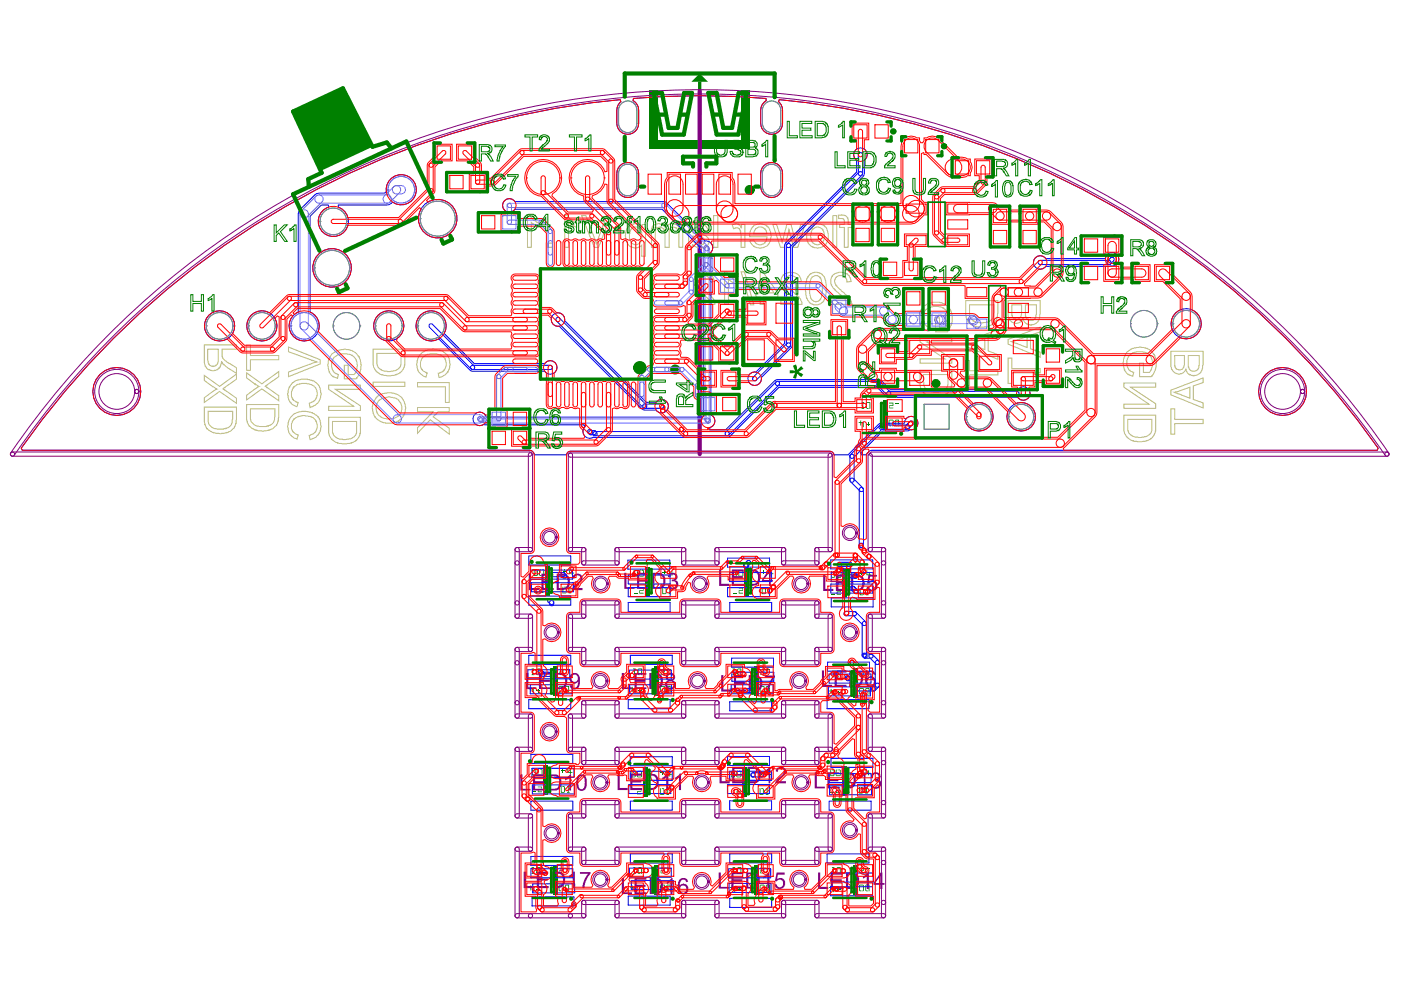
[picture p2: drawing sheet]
<svg xmlns="http://www.w3.org/2000/svg" width="297mm" height="210mm" viewBox="0 0 297 210" stroke-linecap="round" stroke-linejoin="round" font-family="sans-serif">
<g fill="#008000">
<path d="M141.3 167.1h.5v.2h-.1v1.1h.1v.1h-.5v-.1h.2v-1.1h-.2z"/>
<path d="M140 167.1h.2v1.3h.5v-1.1h-.4v-.2h.4l.2 .2v1.1l-.2 .1h-.7z"/>
<path d="M133.9 163.4h.2v1.3h.5v-1.1h-.4v-.2h.4l.2 .2v1.1l-.2 .1h-.7z"/>
<path d="M135 163.6l.4-.2v.2h-.2v1.1h.7v-1.1h-.3v-.2h.3l.2 .2v1.1l-.2 .1h-.7l-.2-.1z"/>
<path d="M141.4 163.2h.2v.9h.3v-.5h.2v.5h.3v.2h-.3v.4h-.2v-.4h-.5z"/>
<path d="M136.4 162.8h.8v6.2h-.8z"/>
<path d="M140 163.8h.9v.1h-.9z"/>
<path d="M140.3 163.4h.2v.9h-.2z"/>
<path d="M133.9 168.2h.8v.2h-.8z"/>
<path d="M135.1 167.2h.9v.7h-.8v.4h.8v.1h-.9v-.7h.8v-.3h-.8z"/>
<path d="M112.7 183.9h.5v.1h-.1v1.1h.1v.2h-.5v-.2h.2v-1.1h-.2z"/>
<path d="M113.7 184l.2-.1h.7v1.4h-.2v-1.3h-.5v1.1h.3v.2h-.3l-.2-.2z"/>
<path d="M120 187.6h.7v1.4h-.2v-1.3h-.5v1.1h.3v.2h-.3l-.2-.2v-1.1z"/>
<path d="M118.5 187.7l.1-.1h.7l.2 .1v1.1l-.2 .2h-.1v-.2h.1v-1.1h-.7v1.1h.4v.2h-.4l-.1-.2z"/>
<path d="M112.1 188.1h.3v-.4h.2v.4h.6v1h-.2v-.8h-.4v.5h-.2v-.5h-.3z"/>
<path d="M117.3 183.4h.9v6.2h-.9z"/>
<path d="M113.7 188.4h.8v.2h-.8z"/>
<path d="M114 188.1h.2v.9h-.2z"/>
<path d="M119.8 184h.9v.2h-.9z"/>
<path d="M118.6 184h.8v.7h-.7v.3h.7v.2h-.8v-.7h.7v-.4h-.7z"/>
<path d="M134.2 183.9h.6v.1h-.2v1.1h.2v.2h-.6v-.2h.2v-1.1h-.2z"/>
<path d="M135.2 184l.2-.1h.7v1.4h-.2v-1.3h-.5v1.1h.3v.2h-.3l-.2-.2z"/>
<path d="M141.5 187.6h.7v1.4h-.2v-1.3h-.5v1.1h.3v.2h-.3l-.2-.2v-1.1z"/>
<path d="M140 187.7l.2-.1h.7l.1 .1v1.1l-.1 .2h-.2v-.2h.2v-1.1h-.7v1.1h.3v.2h-.3l-.2-.2z"/>
<path d="M133.6 188.1h.4v-.4h.2v.4h.5v1h-.2v-.8h-.3v.5h-.2v-.5h-.4z"/>
<path d="M138.8 183.4h.9v6.2h-.9z"/>
<path d="M135.2 188.4h.9v.2h-.9z"/>
<path d="M135.5 188.1h.2v.9h-.2z"/>
<path d="M141.4 184h.8v.2h-.8z"/>
<path d="M140.1 184h.9v.7h-.8v.3h.8v.2h-.9v-.7h.7v-.4h-.7z"/>
<path d="M155.3 183.9h.5v.1h-.1v1.1h.1v.2h-.5v-.2h.2v-1.1h-.2z"/>
<path d="M156.3 184l.2-.1h.7v1.4h-.2v-1.3h-.5v1.1h.3v.2h-.3l-.2-.2z"/>
<path d="M162.6 187.6h.7v1.4h-.2v-1.3h-.5v1.1h.3v.2h-.3l-.2-.2v-1.1z"/>
<path d="M161.1 187.7l.1-.1h.7l.2 .1v1.1l-.2 .2h-.1v-.2h.1v-1.1h-.7v1.1h.4v.2h-.4l-.1-.2z"/>
<path d="M154.7 188.1h.4v-.4h.1v.4h.6v1h-.2v-.8h-.4v.5h-.1v-.5h-.4z"/>
<path d="M159.9 183.4h.9v6.2h-.9z"/>
<path d="M156.3 188.4h.8v.2h-.8z"/>
<path d="M156.6 188.1h.2v.9h-.2z"/>
<path d="M162.4 184h.9v.2h-.9z"/>
<path d="M161.2 184h.8v.7h-.7v.3h.7v.2h-.8v-.7h.7v-.4h-.7z"/>
<path d="M176.4 183.9h.5v.1h-.2v1.1h.2v.2h-.5v-.2h.2v-1.1h-.2z"/>
<path d="M177.4 184l.1-.1h.7v1.4h-.1v-1.3h-.6v1.1h.4v.2h-.4l-.1-.2z"/>
<path d="M183.6 187.6h.7v1.4h-.1v-1.3h-.6v1.1h.4v.2h-.4l-.1-.2v-1.1z"/>
<path d="M182.1 187.7l.2-.1h.7l.2 .1v1.1l-.2 .2h-.2v-.2h.2v-1.1h-.7v1.1h.4v.2h-.4l-.2-.2z"/>
<path d="M175.8 188.1h.3v-.4h.2v.4h.5v1h-.1v-.8h-.4v.5h-.2v-.5h-.3z"/>
<path d="M181 183.4h.9v6.2h-.9z"/>
<path d="M177.4 188.4h.8v.2h-.8z"/>
<path d="M177.7 188.1h.2v.9h-.2z"/>
<path d="M183.5 184h.9v.2h-.9z"/>
<path d="M182.2 184h.9v.7h-.8v.3h.8v.2h-.9v-.7h.8v-.4h-.8z"/>
<path d="M183.5 166.9h.5v.1h-.2v1.1h.2v.2h-.5v-.2h.1v-1.1h-.1z"/>
<path d="M182.1 166.9h.2v1.2h.5v-1.1h-.3v-.1h.3l.2 .1v1.1l-.2 .2h-.7z"/>
<path d="M176 163.2h.2v1.2h.5v-1.1h-.3v-.1h.3l.2 .1v1.1l-.2 .2h-.7z"/>
<path d="M177.2 163.3l.3-.1v.1h-.1v1.1h.7v-1.1h-.4v-.1h.4l.1 .1v1.1l-.1 .2h-.7l-.2-.2z"/>
<path d="M183.5 163h.2v.9h.4v-.6h.1v.6h.4v.1h-.4v.4h-.1v-.4h-.6z"/>
<path d="M178.5 162.5h.9v6.2h-.9z"/>
<path d="M182.2 163.5h.8v.2h-.8z"/>
<path d="M182.5 163.2h.2v.8h-.2z"/>
<path d="M176 168h.9v.1h-.9z"/>
<path d="M177.3 167h.8v.6h-.7v.4h.7v.2h-.8v-.7h.7v-.4h-.7z"/>
<path d="M162.4 167.1h.5v.2h-.2v1.1h.2v.1h-.5v-.1h.2v-1.1h-.2z"/>
<path d="M161.1 167.1h.1v1.3h.6v-1.1h-.4v-.2h.4l.1 .2v1.1l-.1 .1h-.7z"/>
<path d="M155 163.4h.1v1.3h.6v-1.1h-.4v-.2h.4l.1 .2v1.1l-.1 .1h-.7z"/>
<path d="M156.1 163.6l.4-.2v.2h-.2v1.1h.7v-1.1h-.4v-.2h.4l.2 .2v1.1l-.2 .1h-.7l-.2-.1z"/>
<path d="M162.5 163.2h.1v.9h.4v-.5h.2v.5h.3v.2h-.3v.4h-.2v-.4h-.5z"/>
<path d="M157.4 162.8h.9v6.2h-.9z"/>
<path d="M161.1 163.8h.8v.1h-.8z"/>
<path d="M161.4 163.4h.2v.9h-.2z"/>
<path d="M154.9 168.2h.9v.2h-.9z"/>
<path d="M156.2 167.2h.9v.7h-.8v.4h.8v.1h-.9v-.7h.8v-.3h-.8z"/>
<path d="M120.2 166.7h.6v.2h-.2v1h.2v.2h-.6v-.2h.2v-1h-.2z"/>
<path d="M118.9 166.7h.2v1.2h.5v-1h-.3v-.2h.3l.2 .2v1l-.2 .2h-.7z"/>
<path d="M112.8 163h.2v1.2h.5v-1.1h-.3v-.1h.3l.2 .1v1.1l-.2 .2h-.7z"/>
<path d="M114 163.1l.3-.1v.1h-.2v1.1h.7v-1.1h-.3v-.1h.3l.2 .1v1.1l-.2 .2h-.7l-.1-.2z"/>
<path d="M120.3 162.8h.2v.9h.3v-.6h.2v.6h.4v.2h-.4v.3h-.2v-.3h-.5z"/>
<path d="M115.3 162.3h.9v6.2h-.9z"/>
<path d="M118.9 163.3h.9v.2h-.9z"/>
<path d="M119.3 163h.1v.8h-.1z"/>
<path d="M112.8 167.8h.8v.2h-.8z"/>
<path d="M114 166.8h.9v.6h-.7v.4h.7v.2h-.9v-.7h.8v-.4h-.8z"/>
<path d="M112.7 141.7h.5v.2h-.1v1.1h.1v.1h-.5v-.1h.2v-1.1h-.2z"/>
<path d="M113.7 141.9l.2-.2h.7v1.4h-.2v-1.2h-.5v1.1h.3v.1h-.3l-.2-.1z"/>
<path d="M120 145.4h.7v1.4h-.2v-1.2h-.5v1.1h.3v.1h-.3l-.2-.1v-1.1z"/>
<path d="M118.5 145.6l.1-.2h.7l.2 .2v1.1l-.2 .1h-.1v-.1h.1v-1.1h-.7v1.1h.4v.1h-.4l-.1-.1z"/>
<path d="M112.1 146h.3v-.4h.2v.4h.6v1h-.2v-.9h-.4v.6h-.2v-.6h-.3z"/>
<path d="M117.3 141.3h.9v6.2h-.9z"/>
<path d="M113.7 146.3h.8v.2h-.8z"/>
<path d="M114 146h.2v.8h-.2z"/>
<path d="M119.8 141.9h.9v.1h-.9z"/>
<path d="M118.6 141.8h.8v.7h-.7v.4h.7v.1h-.8v-.6h.7v-.4h-.7z"/>
<path d="M134.2 141.7h.6v.2h-.2v1.1h.2v.1h-.6v-.1h.2v-1.1h-.2z"/>
<path d="M135.2 141.9l.2-.2h.7v1.4h-.2v-1.2h-.5v1.1h.3v.1h-.3l-.2-.1z"/>
<path d="M141.5 145.4h.7v1.4h-.2v-1.2h-.5v1.1h.3v.1h-.3l-.2-.1v-1.1z"/>
<path d="M140 145.6l.2-.2h.7l.1 .2v1.1l-.1 .1h-.2v-.1h.2v-1.1h-.7v1.1h.3v.1h-.3l-.2-.1z"/>
<path d="M133.6 146h.4v-.4h.2v.4h.5v1h-.2v-.9h-.3v.6h-.2v-.6h-.4z"/>
<path d="M138.8 141.3h.9v6.2h-.9z"/>
<path d="M135.2 146.3h.9v.2h-.9z"/>
<path d="M135.5 146h.2v.8h-.2z"/>
<path d="M141.4 141.9h.8v.1h-.8z"/>
<path d="M140.1 141.8h.9v.7h-.8v.4h.8v.1h-.9v-.6h.7v-.4h-.7z"/>
<path d="M155.3 141.7h.5v.2h-.1v1.1h.1v.1h-.5v-.1h.2v-1.1h-.2z"/>
<path d="M156.3 141.9l.2-.2h.7v1.4h-.2v-1.2h-.5v1.1h.3v.1h-.3l-.2-.1z"/>
<path d="M162.6 145.4h.7v1.4h-.2v-1.2h-.5v1.1h.3v.1h-.3l-.2-.1v-1.1z"/>
<path d="M161.1 145.6l.1-.2h.7l.2 .2v1.1l-.2 .1h-.1v-.1h.1v-1.1h-.7v1.1h.4v.1h-.4l-.1-.1z"/>
<path d="M154.7 146h.4v-.4h.1v.4h.6v1h-.2v-.9h-.4v.6h-.1v-.6h-.4z"/>
<path d="M159.9 141.3h.9v6.2h-.9z"/>
<path d="M156.3 146.3h.8v.2h-.8z"/>
<path d="M156.6 146h.2v.8h-.2z"/>
<path d="M162.4 141.9h.9v.1h-.9z"/>
<path d="M161.2 141.8h.8v.7h-.7v.4h.7v.1h-.8v-.6h.7v-.4h-.7z"/>
<path d="M176.4 142.2h.5v.2h-.2v1h.2v.2h-.5v-.2h.2v-1h-.2z"/>
<path d="M177.4 142.4l.1-.2h.7v1.4h-.1v-1.2h-.6v1h.4v.2h-.4l-.1-.2z"/>
<path d="M183.6 145.9h.7v1.4h-.1v-1.2h-.6v1h.4v.2h-.4l-.1-.2v-1z"/>
<path d="M182.1 146.1l.2-.2h.7l.2 .2v1l-.2 .2h-.2v-.2h.2v-1h-.7v1h.4v.2h-.4l-.2-.2z"/>
<path d="M175.8 146.4h.3v-.3h.2v.3h.5v1.1h-.1v-.9h-.4v.5h-.2v-.5h-.3z"/>
<path d="M181 141.7h.9v6.2h-.9z"/>
<path d="M177.4 146.8h.8v.1h-.8z"/>
<path d="M177.7 146.4h.2v.9h-.2z"/>
<path d="M183.5 142.3h.9v.2h-.9z"/>
<path d="M182.2 142.3h.9v.7h-.8v.3h.8v.2h-.9v-.6h.8v-.4h-.8z"/>
<path d="M162.8 124.6h.6v.1h-.2v1.1h.2v.2h-.6v-.2h.2v-1.1h-.2z"/>
<path d="M161.5 124.6h.2v1.2h.5v-1.1h-.3v-.1h.3l.2 .1v1.1l-.2 .2h-.7z"/>
<path d="M155.4 120.8h.2v1.3h.5v-1.1h-.3v-.2h.3l.2 .2v1.1l-.2 .2h-.7z"/>
<path d="M156.6 121l.3-.2v.2h-.2v1.1h.7v-1.1h-.3v-.2h.3l.2 .2v1.1l-.2 .2h-.7l-.1-.2z"/>
<path d="M162.9 120.7h.2v.9h.3v-.6h.2v.6h.4v.1h-.4v.4h-.2v-.4h-.5z"/>
<path d="M157.9 120.2h.9v6.2h-.9z"/>
<path d="M161.5 121.2h.9v.2h-.9z"/>
<path d="M161.9 120.9h.1v.8h-.1z"/>
<path d="M155.4 125.7h.8v.1h-.8z"/>
<path d="M156.6 124.7h.9v.6h-.7v.4h.7v.2h-.9v-.7h.8v-.4h-.8z"/>
<path d="M141.7 124.6h.6v.1h-.2v1.1h.2v.2h-.6v-.2h.2v-1.1h-.2z"/>
<path d="M140.4 124.6h.2v1.2h.5v-1.1h-.3v-.1h.3l.2 .1v1.1l-.2 .2h-.7z"/>
<path d="M134.3 120.8h.2v1.3h.5v-1.1h-.3v-.2h.3l.2 .2v1.1l-.2 .2h-.7z"/>
<path d="M135.5 121l.3-.2v.2h-.1v1.1h.7v-1.1h-.4v-.2h.4l.1 .2v1.1l-.1 .2h-.7l-.2-.2z"/>
<path d="M141.8 120.7h.2v.9h.4v-.6h.1v.6h.4v.1h-.4v.4h-.1v-.4h-.6z"/>
<path d="M136.8 120.2h.9v6.2h-.9z"/>
<path d="M140.5 121.2h.8v.2h-.8z"/>
<path d="M140.8 120.9h.2v.8h-.2z"/>
<path d="M134.3 125.7h.9v.1h-.9z"/>
<path d="M135.6 124.7h.8v.6h-.7v.4h.7v.2h-.8v-.7h.7v-.4h-.7z"/>
<path d="M120.6 124.4h.5v.2h-.2v1h.2v.2h-.5v-.2h.2v-1h-.2z"/>
<path d="M119.3 124.4h.1v1.2h.6v-1h-.4v-.2h.4l.1 .2v1l-.1 .2h-.7z"/>
<path d="M113.2 120.7h.1v1.2h.6v-1h-.4v-.2h.4l.1 .2v1l-.1 .2h-.7z"/>
<path d="M114.3 120.9l.4-.2v.2h-.2v1h.7v-1h-.4v-.2h.4l.2 .2v1l-.2 .2h-.7l-.2-.2z"/>
<path d="M120.7 120.5h.1v.9h.4v-.5h.2v.5h.3v.2h-.3v.3h-.2v-.3h-.5z"/>
<path d="M115.6 120.1h.9v6.2h-.9z"/>
<path d="M119.3 121.1h.8v.1h-.8z"/>
<path d="M119.6 120.7h.2v.9h-.2z"/>
<path d="M113.1 125.5h.9v.2h-.9z"/>
<path d="M114.4 124.5h.9v.6h-.8v.4h.8v.2h-.9v-.7h.8v-.3h-.8z"/>
<path d="M183.6 124.8h.5v.2h-.1v1h.1v.2h-.5v-.2h.2v-1h-.2z"/>
<path d="M182.3 124.8h.2v1.2h.5v-1h-.4v-.2h.4l.2 .2v1l-.2 .2h-.7z"/>
<path d="M176.2 121.1h.2v1.2h.5v-1h-.4v-.2h.4l.2 .2v1l-.2 .2h-.7z"/>
<path d="M177.3 121.3l.4-.2v.2h-.2v1h.7v-1h-.3v-.2h.3l.2 .2v1l-.2 .2h-.7l-.2-.2z"/>
<path d="M183.7 120.9h.2v.9h.3v-.5h.2v.5h.4v.2h-.4v.3h-.2v-.3h-.5z"/>
<path d="M178.7 120.4h.8v6.3h-.8z"/>
<path d="M182.3 121.4h.9v.2h-.9z"/>
<path d="M182.7 121.1h.1v.8h-.1z"/>
<path d="M176.2 125.9h.8v.2h-.8z"/>
<path d="M177.4 124.9h.9v.6h-.7v.4h.7v.2h-.9v-.7h.8v-.4h-.8z"/>
<path d="M62.1 23.6l10.6-4.9 6.3 12.4-11 5.1z"/>
<path d="M148 17.3h.7v7.1h-.7z"/>
<path d="M146.6 17.3l1.7-1.7 1.8 1.7z"/>
<path d="M139.5 29.7h17.7v1.8h-17.7z"/>
<path d="M137.8 19.1h1.7v12.4h-1.7z"/>
<path d="M157.2 19.1h1.7v12.4h-1.7z"/>
<path d="M182.7 85.3h.5v.1h-.2v1.1h.2v.2h-.5v-.2h.1v-1.1h-.1z"/>
<path d="M183.6 85.4l.2-.1h.7v1.4h-.2v-1.3h-.5v1.1h.4v.2h-.4l-.2-.2z"/>
<path d="M189.7 89.2l.2-.2h.7v1.4h-.2v-1.2h-.5v1h.4v.2h-.4l-.2-.2z"/>
<path d="M188.4 89.2l.2-.2h.7l.2 .2v1l-.2 .2h-.2v-.2h.2v-1h-.7v1h.3v.2h-.3l-.2-.2z"/>
<path d="M182.1 89.5h.3v-.3h.2v.3h.5v1.1h-.2v-.9h-.3v.5h-.2v-.5h-.3z"/>
<path d="M187.3 84.8h.8v6.2h-.8z"/>
<path d="M183.6 89.9h.9v.1h-.9z"/>
<path d="M184 89.5h.2v.9h-.2z"/>
<path d="M189.8 85.4h.8v.2h-.8z"/>
<path d="M188.5 85.4h.9v.7h-.8v.3h.8v.2h-.9v-.7h.8v-.3h-.8z"/>
</g>
<g fill="none" stroke="#008000" stroke-width="1.1">
<circle cx="158.9" cy="40.3" r=".53"/>
<circle cx="143.1" cy="78.3" r=".53"/>
</g>
<path d="M148.3 19.4v76.9" fill="none" stroke="#800080" stroke-width=".9"/>
<g fill="#800080">
<path d="M111 184.8h.6v3.1h1.6v.4h-2.2z"/>
<path d="M113.8 184.8h2.4v.5h-1.9v.9h1.8v.5h-1.8v1.2h2v.4h-2.5z"/>
<path d="M120.6 185.6l.6-.3 .4-.5h.3v3.5h-.5v-2.7l-.7 .5z"/>
<path d="M123 184.9h2.2v.4l-.4 .4-.7 1.3-.2 1.3h-.4l.1-1.1 .5-1.2 .6-.7h-1.7z"/>
<path d="M131.8 186.2h.5v3h1.7v.4h-2.2z"/>
<path d="M134.5 186.2h2.5v.3h-2v1.1h1.9v.4h-1.9v1.2h2.1v.4h-2.6z"/>
<path d="M141.3 187l.5-.2 .5-.6h.3v3.4h-.4v-2.7l-.8 .5z"/>
<path d="M152.4 185h.4v3h1.7v.4h-2.1z"/>
<path d="M155.1 185h2.5v.3h-2.1v1.1h1.9v.5h-1.9v1.1h2.1v.4h-2.5z"/>
<path d="M161.9 185.8l.5-.3 .5-.5h.2v3.4h-.4v-2.7l-.7 .5z"/>
<path d="M164.7 185h1.7v.4h-1.5l-.1 .9a1.16 1.16 0 0 1 1.7 .8 1.16 1.16 0 0 1-1.2 1.4 1.07 1.07 0 0 1-1.1-1h.5a.72 .72 0 0 0 .9 .6 .72 .72 0 0 0 .4-1 .71 .71 0 0 0-.6-.6 .71 .71 0 0 0-.7 .4l-.4-.1z"/>
<path d="M173.5 185h.4v3h1.7v.5h-2.1z"/>
<path d="M176.1 185h2.6v.4h-2.1v1h1.9v.5h-1.9v1.1h2.1v.5h-2.6z"/>
<path d="M183 185.9l.7-.5 .2-.4h.3v3.5h-.4v-2.7l-.7 .4h-.1z"/>
<path d="M172.7 163.7h.5v3.1h1.7v.4h-2.2z"/>
<path d="M175.4 163.7h2.5v.4h-2v1.1h1.9v.4h-1.9v1.2h2.1v.4h-2.6z"/>
<path d="M182.2 164.6l.5-.2 .5-.7h.3v3.5h-.4v-2.7l-.8 .5z"/>
<path d="M184.8 164.2a1.08 1.08 0 0 1 1.1-.4 1.08 1.08 0 0 1 .8 .9l-.1 .3-.4 .4a.97 .97 0 0 1 .6 1.1 .97 .97 0 0 1-1.1 .7 1.08 1.08 0 0 1-1.1-.9h.4a.69 .69 0 0 0 .8 .6 .69 .69 0 0 0 .6-.7 .69 .69 0 0 0-.7-.7h-.2v-.3a.61 .61 0 0 0 .7-.3 .61 .61 0 0 0-.1-.7 .65 .65 0 0 0-.7-.1 .65 .65 0 0 0-.4 .6l-.3-.1z"/>
<path d="M152.6 162.6h.4v3h1.7v.5h-2.1z"/>
<path d="M155.2 162.6h2.6v.4h-2.1v1.1h2v.4h-2v1.1h2.1v.5h-2.6z"/>
<path d="M162.1 163.5l.7-.5 .3-.4h.2v3.5h-.3v-2.7l-.8 .4h-.1z"/>
<path d="M164.7 162.9h.1a1.1 1.1 0 0 1 1.8 .4 1.98 1.98 0 0 1-1.1 1.8l-.6 .5h1.7v.5h-2.2a1.72 1.72 0 0 1 1.1-1.5 1.11 1.11 0 0 0 .6-1.5 .7 .7 0 0 0-.8-.1 .7 .7 0 0 0-.4 .7l-.4-.1z"/>
<path d="M130.9 164h.5v3.1h1.7v.4h-2.2z"/>
<path d="M133.6 164h2.5v.5h-2v1h1.9v.4h-1.9v1.2h2v.4h-2.5z"/>
<path d="M140.4 164.8l.6-.2 .4-.6h.3v3.5h-.4v-2.7l-.8 .5z"/>
<path d="M143.1 164.8l.7-.3 .3-.5h.3v3.5h-.5v-2.7l-.7 .5z"/>
<path d="M110.3 164.2h.5v3h1.7v.4h-2.2z"/>
<path d="M113 164.2h2.5v.4h-2v1h1.8v.5h-1.8v1.1h2.1v.4h-2.6z"/>
<path d="M119.8 165l.5-.2 .5-.6h.3v3.4h-.4v-2.7l-.8 .6z"/>
<path d="M111.6 142.7h.4v3h1.7v.4h-2.1z"/>
<path d="M114.3 142.7h2.4v.3h-2v1.1h1.9v.5h-1.9v1.1h2.1v.4h-2.5z"/>
<path d="M131.8 142.7h.5v3h1.7v.4h-2.2z"/>
<path d="M134.5 142.7h2.5v.3h-2v1.1h1.9v.5h-1.9v1.1h2v.4h-2.5z"/>
<path d="M152.9 143.1h.5v3.1h1.7v.4h-2.2z"/>
<path d="M155.6 143.1h2.5v.5h-2v1h1.8v.4h-1.8v1.2h2.1v.4h-2.6z"/>
<path d="M162.2 143.2h2.1v.4l-.4 .3-.7 1.5-.1 1.2h-.5l.1-.9 .5-1.3 .6-.8h-1.6z"/>
<path d="M174.3 142.2h.4v3h1.7v.4h-2.1z"/>
<path d="M177 142.2h2.5v.4h-2.1v1.1h1.9v.3h-1.9v1.2h2.1v.4h-2.5z"/>
<path d="M174.5 121.8h.5v3.1h1.7v.4h-2.2z"/>
<path d="M177.2 121.8h2.5v.5h-1.9v1h1.8v.4h-1.8v1.2h2v.4h-2.6z"/>
<path d="M184.1 121.9h1.8v.4h-1.4l-.2 .9a1.16 1.16 0 0 1 1.8 .9 1.16 1.16 0 0 1-1.6 1.2l-.3-.1-.4-.6v-.2l.4-.1a.72 .72 0 0 0 1 .6 .72 .72 0 0 0 .3-1.1 .79 .79 0 0 0-1.3-.1h-.3z"/>
<path d="M152.5 120.7h.4v3.1h1.7v.4h-2.1z"/>
<path d="M155.2 120.7h2.5v.5h-2.1v1h1.9v.4h-1.9v1.2h2.2v.4h-2.6z"/>
<path d="M132.4 121.4h.4v3.1h1.7v.4h-2.1z"/>
<path d="M135.1 121.4h2.5v.4h-2.1v1.1h1.9v.4h-1.9v1.2h2.2v.4h-2.6z"/>
<path d="M141.7 121.9a1.02 1.02 0 0 1 1.3-.5 1.02 1.02 0 0 1 .6 1.2l-.5 .5a.88 .88 0 0 1 .8 .8 .88 .88 0 0 1-.7 .9 1.13 1.13 0 0 1-1.7-.8h.5a.7 .7 0 0 0 .8 .6 .7 .7 0 0 0 .5-.9 .7 .7 0 0 0-.9-.5v-.3a.56 .56 0 0 0 .8-.4 .56 .56 0 0 0-.6-.7 .56 .56 0 0 0-.5 .6l-.5-.1z"/>
<path d="M112.1 121.6h.5v3.1h1.7v.4h-2.2z"/>
<path d="M114.8 121.6h2.5v.5h-2.1v1h1.9v.4h-1.9v1.2h2.2v.4h-2.6z"/>
<path d="M121.5 122l.2-.1a1.08 1.08 0 0 1 1.6 .2 1.08 1.08 0 0 1-.4 1.6l-1.1 1h1.7v.4h-2.2v-.3l.2-.5 1.1-.9a.82 .82 0 0 0 .2-1.3 .61 .61 0 0 0-.7-.1 .61 .61 0 0 0-.3 .7l-.5-.1z"/>
<path d="M117.4 185.3v2.6h.8a.94 .94 0 0 0 1.1-1 1.12 1.12 0 0 0-1.1-1.6zM117 184.8h1.3a1.74 1.74 0 0 1 1.4 2.5 1.48 1.48 0 0 1-1.5 1h-1.2z"/>
<path d="M138.2 186.5v2.7h.7a1.2 1.2 0 0 0 1.2-1.6 1.07 1.07 0 0 0-1.1-1.1zM137.8 186.2h1.2a1.37 1.37 0 0 1 1.4 .9l.1 .4a1.68 1.68 0 0 1-1 2.1h-1.7z"/>
<path d="M143.9 186.6a1.11 1.11 0 0 1 1.1-.4 1.11 1.11 0 0 1 .9 .8l-.4 .1a.63 .63 0 0 0-.7-.6 .63 .63 0 0 0-.6 .6l-.1 .7a1.09 1.09 0 0 1 1.6 0 1.09 1.09 0 0 1-.1 1.6 1.19 1.19 0 0 1-1.3 .1 1.19 1.19 0 0 1-.6-1.2v-.8zM144.3 187.9v.2a.69 .69 0 0 0 .5 1.1 .69 .69 0 0 0 .7-1 .7 .7 0 0 0-1.2-.3z"/>
<path d="M158.7 185.3v2.7h.8a1.05 1.05 0 0 0 1.1-.9v-.1a1.29 1.29 0 0 0-.6-1.6zM158.2 185h1.4a1.63 1.63 0 0 1 1.5 2.1 1.4 1.4 0 0 1-1.6 1.3h-1.3z"/>
<path d="M179.8 185.4v2.6h.7a1.11 1.11 0 0 0 1.2-1.3 1.09 1.09 0 0 0-1.1-1.3zM179.4 185h1.3a1.61 1.61 0 0 1 1.5 2 1.41 1.41 0 0 1-1.7 1.5h-1.1z"/>
<path d="M186.6 185.7l-1 1.5h1zM186.7 185h.4v2.2h.4v.4h-.4v.9h-.5v-.9h-1.4v-.4z"/>
<path d="M179.1 164.1v2.7h.9a1.16 1.16 0 0 0 1-1.5v-.1a.93 .93 0 0 0-1.1-1zM178.7 163.7h1.2a1.58 1.58 0 0 1 1.5 2 1.4 1.4 0 0 1-1.6 1.5h-1.1z"/>
<path d="M158.9 163v2.6h.8a1.05 1.05 0 0 0 1.1-1.4 1.07 1.07 0 0 0-1.1-1.2zM158.5 162.6h1.2a1.56 1.56 0 0 1 1.6 1.8v.2a1.39 1.39 0 0 1-1.6 1.5h-1.2z"/>
<path d="M137.2 164.5v2.6h.8a1.14 1.14 0 0 0 1.2-1.5 .98 .98 0 0 0-1.2-1.1zM136.8 164h1.3a1.78 1.78 0 0 1 1.5 1.1 1.78 1.78 0 0 1-.3 1.9l-.2 .2-.8 .3h-1.5z"/>
<path d="M116.7 164.6v2.6h.9a1.16 1.16 0 0 0 1-1.5v-.1a1.07 1.07 0 0 0-1.1-1zM116.2 164.2h1.3a1.5 1.5 0 0 1 1.5 2 1.4 1.4 0 0 1-1.6 1.4h-1.2z"/>
<path d="M122.8 164.8l-.2 .7 .1 1.1a.64 .64 0 0 0 .7 .7 .64 .64 0 0 0 .5-.8v-.2a1.51 1.51 0 0 0-.4-1.7h-.5zM122.6 164.4a1.21 1.21 0 0 1 1.4 0 1.21 1.21 0 0 1 .4 1.3v.1a1.38 1.38 0 0 1-1.4 1.9 1.99 1.99 0 0 1-.8-2.1v-.6z"/>
<path d="M117.8 143v2.7h.9a1.29 1.29 0 0 0 1.1-1.6v-.1a1.05 1.05 0 0 0-1.1-1zM117.4 142.7h1.3a1.65 1.65 0 0 1 1.5 .9 1.65 1.65 0 0 1-.2 1.8 1.12 1.12 0 0 1-1.3 .7h-1.3z"/>
<path d="M121.3 143.2a.8 .8 0 0 0-.1 1 .8 .8 0 0 0 .9 .4 .8 .8 0 0 0 .4-1 .8 .8 0 0 0-.9-.6zM120.9 143.1a1.17 1.17 0 0 1 1.4-.3 1.17 1.17 0 0 1 .7 1.3v.1a1.47 1.47 0 0 1-1.4 2l-.3-.1-.5-.5v-.3h.4a.69 .69 0 0 0 .8 .5 .69 .69 0 0 0 .5-.8l.1-.5a1.06 1.06 0 0 1-1.5 .2 1.06 1.06 0 0 1-.2-1.5z"/>
<path d="M138.2 143v2.7h.7a1.14 1.14 0 0 0 1.2-1.4 .96 .96 0 0 0-.8-1.2zM137.7 142.7h1.3a1.66 1.66 0 0 1 1.4 2.4 1.26 1.26 0 0 1-1.5 1h-1.2z"/>
<path d="M141.5 143.6a.55 .55 0 0 0 1.1 0 .55 .55 0 0 0-1.1 0zM141.5 145.2a.7 .7 0 0 0 1.4 0 .7 .7 0 0 0-1.4 0zM141.3 143a.93 .93 0 0 1 1.4-.2 .93 .93 0 0 1 .1 1.4l-.2 .1a.88 .88 0 0 1 .5 1.3 1.11 1.11 0 0 1-1.6 .4 1.11 1.11 0 0 1-.1-1.7h.3a.8 .8 0 0 1-.4-1.3z"/>
<path d="M159.3 143.6v2.6h.7a1.11 1.11 0 0 0 1.2-1.4v-.1a.99 .99 0 0 0-1.2-1.1zM158.7 143.1h1.7a1.8 1.8 0 0 1 1.3 1.5 1.8 1.8 0 0 1-.8 1.8l-.7 .2h-1.5z"/>
<path d="M180.6 142.6v2.6h.7a1.14 1.14 0 0 0 1.2-1.4 .99 .99 0 0 0-1.2-1.2zM180.1 142.2h1.3a1.74 1.74 0 0 1 1.5 2.5 1.48 1.48 0 0 1-1.6 .9h-1.2z"/>
<path d="M183.8 142.5h.1a1.01 1.01 0 0 1 1-.3 1.01 1.01 0 0 1 .8 .8h-.5a.63 .63 0 0 0-.7-.5 .63 .63 0 0 0-.6 .7v.7a1.01 1.01 0 0 1 1.2-.4 1.01 1.01 0 0 1 .6 1.2 1.13 1.13 0 0 1-1.3 .9 1.13 1.13 0 0 1-1-1.1v-.9zM184 143.9a.83 .83 0 0 0 0 1 .83 .83 0 0 0 .8 .4 .77 .77 0 0 0 .4-1.1 .77 .77 0 0 0-1.2-.3z"/>
<path d="M180.9 122.3v2.6h.8a.94 .94 0 0 0 1.1-1.1 1.16 1.16 0 0 0-.8-1.5zM180.4 121.8h1.3a1.8 1.8 0 0 1 1.6 1.6 1.8 1.8 0 0 1-1.1 1.9h-1.8z"/>
<path d="M158.8 121.2v2.6h.8a1.14 1.14 0 0 0 1.1-1.5 .99 .99 0 0 0-1.1-1.1zM158.4 120.7h1.6a1.85 1.85 0 0 1 1.1 2.5v.1a1.58 1.58 0 0 1-1.5 .9h-1.2z"/>
<path d="M163.1 121.4l-1.2 1.6h1.2zM163.1 120.7h.3v2.3h.5v.3h-.5v.9h-.3v-.9h-1.6v-.3z"/>
<path d="M138.7 121.8v2.7h.8a1.2 1.2 0 0 0 1.1-1.6 1.07 1.07 0 0 0-1.1-1.1zM138.3 121.4h1.3a1.64 1.64 0 0 1 1.5 2.2 1.43 1.43 0 0 1-.8 1.2l-2 .1z"/>
<path d="M118.5 122.1v2.6h.8a1.19 1.19 0 0 0 1.1-1.6 .93 .93 0 0 0-1.1-1zM118 121.6h1.3a1.64 1.64 0 0 1 1.5 2.2 1.23 1.23 0 0 1-1.2 1.2l-1.6 .1z"/>
</g>
<g fill="none" stroke="#800080" stroke-width=".21">
<path d="M2.3 96.1l.3-.3h109.7a.45 .45 0 0 1 .5 .5 .45 .45 0 0 1-.5 .4h-109.7a.45 .45 0 0 1-.3-.6zM2.3 96a177.1 177.1 0 0 1 292.1 0M3 96.5a176.2 176.2 0 0 1 290.7 0M112.1 96.2a.45 .45 0 0 1 .5-.2 .45 .45 0 0 1 .3 .4v20.1a.45 .45 0 0 1-.4 .5 .45 .45 0 0 1-.5-.5zM120.6 96.3a.45 .45 0 0 1 .5-.3 .45 .45 0 0 1 .3 .5v20a.45 .45 0 0 1-.5 .5 .45 .45 0 0 1-.4-.5zM120.6 96.3l.3-.3h55.1a.45 .45 0 0 1 .4 .5 .45 .45 0 0 1-.4 .4h-55.1a.45 .45 0 0 1-.3-.6zM175.6 96.3a.45 .45 0 0 1 .5-.2 .45 .45 0 0 1 .4 .5v19.9a.45 .45 0 0 1-.5 .5 .45 .45 0 0 1-.4-.5zM184.1 96.4a.45 .45 0 0 1 .5-.2 .45 .45 0 0 1 .3 .4v19.9a.45 .45 0 0 1-.4 .5 .45 .45 0 0 1-.4-.5zM184.4 96.1l.4-.3h109.3a.45 .45 0 0 1 .4 .5 .45 .45 0 0 1-.4 .4h-109.3a.45 .45 0 0 1-.4-.6zM109.3 116.3a.45 .45 0 0 1 .5-.2 .45 .45 0 0 1 .3 .4v14.1a.45 .45 0 0 1-.5 .5 .45 .45 0 0 1-.4-.5zM109.3 116.3l.3-.2h2.9a.45 .45 0 0 1 .4 .4 .45 .45 0 0 1-.4 .5h-2.9a.45 .45 0 0 1-.3-.7zM120.6 116.3l.3-.2h2.9a.45 .45 0 0 1 .4 .4 .45 .45 0 0 1-.4 .5h-2.9a.45 .45 0 0 1-.3-.7z"/>
<path d="M123.4 116.3a.45 .45 0 0 1 .5-.2 .45 .45 0 0 1 .3 .4v2.9a.45 .45 0 0 1-.4 .4 .45 .45 0 0 1-.5-.4zM123.4 119.1l.4-.2h7a.45 .45 0 0 1 .5 .5 .45 .45 0 0 1-.5 .4h-7a.45 .45 0 0 1-.4-.7zM130.4 116.3a.45 .45 0 0 1 .5-.2 .45 .45 0 0 1 .4 .4v2.9a.45 .45 0 0 1-.5 .4 .45 .45 0 0 1-.4-.4zM130.4 116.3l.4-.2h14.2a.45 .45 0 0 1 .4 .4 .45 .45 0 0 1-.4 .5h-14.2a.45 .45 0 0 1-.4-.7zM144.6 116.3a.45 .45 0 0 1 .5-.2 .45 .45 0 0 1 .3 .4v2.9a.45 .45 0 0 1-.4 .4 .45 .45 0 0 1-.5-.4zM144.6 119.1l.4-.2h7a.45 .45 0 0 1 .5 .5 .45 .45 0 0 1-.5 .4h-7a.45 .45 0 0 1-.4-.7zM151.6 116.3a.45 .45 0 0 1 .5-.2 .45 .45 0 0 1 .4 .4v2.9a.45 .45 0 0 1-.5 .4 .45 .45 0 0 1-.4-.4zM151.6 116.3l.4-.2h14.1a.45 .45 0 0 1 .5 .4 .45 .45 0 0 1-.5 .5h-14.1a.45 .45 0 0 1-.4-.7zM165.8 116.3a.45 .45 0 0 1 .5-.2 .45 .45 0 0 1 .3 .4v2.9a.45 .45 0 0 1-.5 .4 .45 .45 0 0 1-.4-.4zM165.8 119.1l.3-.2h7.1a.45 .45 0 0 1 .4 .5 .45 .45 0 0 1-.4 .4h-7.1a.45 .45 0 0 1-.3-.7zM172.8 116.3a.45 .45 0 0 1 .5-.2 .45 .45 0 0 1 .3 .4v2.9a.45 .45 0 0 1-.4 .4 .45 .45 0 0 1-.4-.4zM172.8 116.3l.4-.2h2.8a.45 .45 0 0 1 .5 .4 .45 .45 0 0 1-.5 .5h-2.8a.45 .45 0 0 1-.4-.7z"/>
<path d="M184.1 116.3l.4-.2h2.8a.45 .45 0 0 1 .5 .4 .45 .45 0 0 1-.5 .5h-2.8a.45 .45 0 0 1-.4-.7zM186.9 116.3a.45 .45 0 0 1 .5-.2 .45 .45 0 0 1 .4 .4v14.1a.45 .45 0 0 1-.5 .5 .45 .45 0 0 1-.4-.5zM109.3 137.5a.45 .45 0 0 1 .5-.2 .45 .45 0 0 1 .3 .4v14.1a.45 .45 0 0 1-.5 .5 .45 .45 0 0 1-.4-.5zM109.3 130.4l.3-.2h2.9a.45 .45 0 0 1 .4 .4 .45 .45 0 0 1-.4 .5h-2.9a.45 .45 0 0 1-.3-.7zM109.3 137.5l.3-.2h2.9a.45 .45 0 0 1 .4 .4 .45 .45 0 0 1-.4 .5h-2.9a.45 .45 0 0 1-.3-.7zM112.1 130.4a.45 .45 0 0 1 .5-.2 .45 .45 0 0 1 .3 .4v7.1a.45 .45 0 0 1-.4 .5 .45 .45 0 0 1-.5-.5zM120.6 130.4a.45 .45 0 0 1 .5-.2 .45 .45 0 0 1 .3 .4v7.1a.45 .45 0 0 1-.5 .5 .45 .45 0 0 1-.4-.5zM120.6 137.5l.3-.2h2.9a.45 .45 0 0 1 .4 .4 .45 .45 0 0 1-.4 .5h-2.9a.45 .45 0 0 1-.3-.7zM120.6 130.4l.3-.2h2.9a.45 .45 0 0 1 .4 .4 .45 .45 0 0 1-.4 .5h-2.9a.45 .45 0 0 1-.3-.7zM123.4 127.6a.45 .45 0 0 1 .5-.2 .45 .45 0 0 1 .3 .4v2.8a.45 .45 0 0 1-.4 .5 .45 .45 0 0 1-.5-.5zM123.4 137.5a.45 .45 0 0 1 .5-.2 .45 .45 0 0 1 .3 .4v2.8a.45 .45 0 0 1-.4 .5 .45 .45 0 0 1-.5-.5zM123.4 127.6l.4-.2h7a.45 .45 0 0 1 .5 .4 .45 .45 0 0 1-.5 .5h-7a.45 .45 0 0 1-.4-.7z"/>
<path d="M130.4 127.6a.45 .45 0 0 1 .5-.2 .45 .45 0 0 1 .4 .4v2.8a.45 .45 0 0 1-.5 .5 .45 .45 0 0 1-.4-.5zM130.4 137.5a.45 .45 0 0 1 .5-.2 .45 .45 0 0 1 .4 .4v2.8a.45 .45 0 0 1-.5 .5 .45 .45 0 0 1-.4-.5zM130.4 130.4l.4-.2h14.2a.45 .45 0 0 1 .4 .4 .45 .45 0 0 1-.4 .5h-14.2a.45 .45 0 0 1-.4-.7zM130.4 137.5l.4-.2h14.2a.45 .45 0 0 1 .4 .4 .45 .45 0 0 1-.4 .5h-14.2a.45 .45 0 0 1-.4-.7zM144.6 127.6a.45 .45 0 0 1 .5-.2 .45 .45 0 0 1 .3 .4v2.8a.45 .45 0 0 1-.4 .5 .45 .45 0 0 1-.5-.5zM144.6 137.5a.45 .45 0 0 1 .5-.2 .45 .45 0 0 1 .3 .4v2.8a.45 .45 0 0 1-.4 .5 .45 .45 0 0 1-.5-.5zM144.6 127.6l.4-.2h7a.45 .45 0 0 1 .5 .4 .45 .45 0 0 1-.5 .5h-7a.45 .45 0 0 1-.4-.7zM151.6 127.6a.45 .45 0 0 1 .5-.2 .45 .45 0 0 1 .4 .4v2.8a.45 .45 0 0 1-.5 .5 .45 .45 0 0 1-.4-.5zM151.6 137.5a.45 .45 0 0 1 .5-.2 .45 .45 0 0 1 .4 .4v2.8a.45 .45 0 0 1-.5 .5 .45 .45 0 0 1-.4-.5zM151.6 130.4l.4-.2h14.1a.45 .45 0 0 1 .5 .4 .45 .45 0 0 1-.5 .5h-14.1a.45 .45 0 0 1-.4-.7zM151.6 137.5l.4-.2h14.1a.45 .45 0 0 1 .5 .4 .45 .45 0 0 1-.5 .5h-14.1a.45 .45 0 0 1-.4-.7zM165.8 137.5a.45 .45 0 0 1 .5-.2 .45 .45 0 0 1 .3 .4v2.8a.45 .45 0 0 1-.5 .5 .45 .45 0 0 1-.4-.5z"/>
<path d="M165.8 127.6a.45 .45 0 0 1 .5-.2 .45 .45 0 0 1 .3 .4v2.8a.45 .45 0 0 1-.5 .5 .45 .45 0 0 1-.4-.5zM165.8 127.6l.3-.2h7.1a.45 .45 0 0 1 .4 .4 .45 .45 0 0 1-.4 .5h-7.1a.45 .45 0 0 1-.3-.7zM172.8 137.5a.45 .45 0 0 1 .5-.2 .45 .45 0 0 1 .3 .4v2.8a.45 .45 0 0 1-.4 .5 .45 .45 0 0 1-.4-.5zM172.8 127.6a.45 .45 0 0 1 .5-.2 .45 .45 0 0 1 .3 .4v2.8a.45 .45 0 0 1-.4 .5 .45 .45 0 0 1-.4-.5zM172.8 137.5l.4-.2h2.8a.45 .45 0 0 1 .5 .4 .45 .45 0 0 1-.5 .5h-2.8a.45 .45 0 0 1-.4-.7zM172.8 130.4l.4-.2h2.8a.45 .45 0 0 1 .5 .4 .45 .45 0 0 1-.5 .5h-2.8a.45 .45 0 0 1-.4-.7zM175.6 130.4a.45 .45 0 0 1 .5-.2 .45 .45 0 0 1 .4 .4v7.1a.45 .45 0 0 1-.5 .5 .45 .45 0 0 1-.4-.5zM184.1 137.5l.4-.2h2.8a.45 .45 0 0 1 .5 .4 .45 .45 0 0 1-.5 .5h-2.8a.45 .45 0 0 1-.4-.7zM184.1 130.4a.45 .45 0 0 1 .5-.2 .45 .45 0 0 1 .3 .4v7.1a.45 .45 0 0 1-.4 .5 .45 .45 0 0 1-.4-.5zM184.1 130.4l.4-.2h2.8a.45 .45 0 0 1 .5 .4 .45 .45 0 0 1-.5 .5h-2.8a.45 .45 0 0 1-.4-.7zM186.9 137.5a.45 .45 0 0 1 .5-.2 .45 .45 0 0 1 .4 .4v14.1a.45 .45 0 0 1-.5 .5 .45 .45 0 0 1-.4-.5zM109.3 158.6a.45 .45 0 0 1 .5-.2 .45 .45 0 0 1 .3 .5v14.1a.45 .45 0 0 1-.5 .4 .45 .45 0 0 1-.4-.4z"/>
<path d="M109.3 158.6l.3-.2h2.9a.45 .45 0 0 1 .4 .5 .45 .45 0 0 1-.4 .4h-2.9a.45 .45 0 0 1-.3-.7zM109.3 151.6l.3-.2h2.9a.45 .45 0 0 1 .4 .4 .45 .45 0 0 1-.4 .5h-2.9a.45 .45 0 0 1-.3-.7zM112.1 151.6a.45 .45 0 0 1 .5-.2 .45 .45 0 0 1 .3 .4v7.1a.45 .45 0 0 1-.4 .4 .45 .45 0 0 1-.5-.4zM120.6 151.6a.45 .45 0 0 1 .5-.2 .45 .45 0 0 1 .3 .4v7.1a.45 .45 0 0 1-.5 .4 .45 .45 0 0 1-.4-.4zM120.6 158.6l.3-.2h2.9a.45 .45 0 0 1 .4 .5 .45 .45 0 0 1-.4 .4h-2.9a.45 .45 0 0 1-.3-.7zM120.6 151.6l.3-.2h2.9a.45 .45 0 0 1 .4 .4 .45 .45 0 0 1-.4 .5h-2.9a.45 .45 0 0 1-.3-.7zM123.4 158.6a.45 .45 0 0 1 .5-.2 .45 .45 0 0 1 .3 .5v2.8a.45 .45 0 0 1-.4 .4 .45 .45 0 0 1-.5-.4zM123.4 148.8a.45 .45 0 0 1 .5-.2 .45 .45 0 0 1 .3 .4v2.8a.45 .45 0 0 1-.4 .5 .45 .45 0 0 1-.5-.5zM123.4 148.8l.4-.3h7a.45 .45 0 0 1 .5 .5 .45 .45 0 0 1-.5 .4h-7a.45 .45 0 0 1-.4-.6zM123.4 140.3l.4-.2h7a.45 .45 0 0 1 .5 .4 .45 .45 0 0 1-.5 .5h-7a.45 .45 0 0 1-.4-.7zM130.4 158.6a.45 .45 0 0 1 .5-.2 .45 .45 0 0 1 .4 .5v2.8a.45 .45 0 0 1-.5 .4 .45 .45 0 0 1-.4-.4zM130.4 148.8a.45 .45 0 0 1 .5-.2 .45 .45 0 0 1 .4 .4v2.8a.45 .45 0 0 1-.5 .5 .45 .45 0 0 1-.4-.5z"/>
<path d="M130.4 158.6l.4-.2h14.2a.45 .45 0 0 1 .4 .5 .45 .45 0 0 1-.4 .4h-14.2a.45 .45 0 0 1-.4-.7zM130.4 151.6l.4-.2h14.2a.45 .45 0 0 1 .4 .4 .45 .45 0 0 1-.4 .5h-14.2a.45 .45 0 0 1-.4-.7zM144.6 158.6a.45 .45 0 0 1 .5-.2 .45 .45 0 0 1 .3 .5v2.8a.45 .45 0 0 1-.4 .4 .45 .45 0 0 1-.5-.4zM144.6 148.8a.45 .45 0 0 1 .5-.2 .45 .45 0 0 1 .3 .4v2.8a.45 .45 0 0 1-.4 .5 .45 .45 0 0 1-.5-.5zM144.6 148.8l.4-.3h7a.45 .45 0 0 1 .5 .5 .45 .45 0 0 1-.5 .4h-7a.45 .45 0 0 1-.4-.6zM144.6 140.3l.4-.2h7a.45 .45 0 0 1 .5 .4 .45 .45 0 0 1-.5 .5h-7a.45 .45 0 0 1-.4-.7zM151.6 158.6a.45 .45 0 0 1 .5-.2 .45 .45 0 0 1 .4 .5v2.8a.45 .45 0 0 1-.5 .4 .45 .45 0 0 1-.4-.4zM151.6 148.8a.45 .45 0 0 1 .5-.2 .45 .45 0 0 1 .4 .4v2.8a.45 .45 0 0 1-.5 .5 .45 .45 0 0 1-.4-.5zM151.6 158.6l.4-.2h14.1a.45 .45 0 0 1 .5 .5 .45 .45 0 0 1-.5 .4h-14.1a.45 .45 0 0 1-.4-.7zM151.6 151.6l.4-.2h14.1a.45 .45 0 0 1 .5 .4 .45 .45 0 0 1-.5 .5h-14.1a.45 .45 0 0 1-.4-.7zM165.8 158.6a.45 .45 0 0 1 .5-.2 .45 .45 0 0 1 .3 .5v2.8a.45 .45 0 0 1-.5 .4 .45 .45 0 0 1-.4-.4zM165.8 148.8a.45 .45 0 0 1 .5-.2 .45 .45 0 0 1 .3 .4v2.8a.45 .45 0 0 1-.5 .5 .45 .45 0 0 1-.4-.5z"/>
<path d="M165.8 148.8l.3-.3h7.1a.45 .45 0 0 1 .4 .5 .45 .45 0 0 1-.4 .4h-7.1a.45 .45 0 0 1-.3-.6zM165.8 140.3l.3-.2h7.1a.45 .45 0 0 1 .4 .4 .45 .45 0 0 1-.4 .5h-7.1a.45 .45 0 0 1-.3-.7zM172.8 158.6a.45 .45 0 0 1 .5-.2 .45 .45 0 0 1 .3 .5v2.8a.45 .45 0 0 1-.4 .4 .45 .45 0 0 1-.4-.4zM172.8 148.8a.45 .45 0 0 1 .5-.2 .45 .45 0 0 1 .3 .4v2.8a.45 .45 0 0 1-.4 .5 .45 .45 0 0 1-.4-.5zM172.8 151.6l.4-.2h2.8a.45 .45 0 0 1 .5 .4 .45 .45 0 0 1-.5 .5h-2.8a.45 .45 0 0 1-.4-.7zM172.8 158.6l.4-.2h2.8a.45 .45 0 0 1 .5 .5 .45 .45 0 0 1-.5 .4h-2.8a.45 .45 0 0 1-.4-.7zM175.6 151.6a.45 .45 0 0 1 .5-.2 .45 .45 0 0 1 .4 .4v7.1a.45 .45 0 0 1-.5 .4 .45 .45 0 0 1-.4-.4zM184.1 158.6l.4-.2h2.8a.45 .45 0 0 1 .5 .5 .45 .45 0 0 1-.5 .4h-2.8a.45 .45 0 0 1-.4-.7zM184.1 151.6a.45 .45 0 0 1 .5-.2 .45 .45 0 0 1 .3 .4v7.1a.45 .45 0 0 1-.4 .4 .45 .45 0 0 1-.4-.4zM184.1 151.6l.4-.2h2.8a.45 .45 0 0 1 .5 .4 .45 .45 0 0 1-.5 .5h-2.8a.45 .45 0 0 1-.4-.7zM186.9 158.6a.45 .45 0 0 1 .5-.2 .45 .45 0 0 1 .4 .5v14.1a.45 .45 0 0 1-.5 .4 .45 .45 0 0 1-.4-.4zM109.3 179.8a.45 .45 0 0 1 .5-.2 .45 .45 0 0 1 .3 .4v14.2a.45 .45 0 0 1-.5 .4 .45 .45 0 0 1-.4-.4z"/>
<path d="M109.3 179.8l.3-.2h2.9a.45 .45 0 0 1 .4 .4 .45 .45 0 0 1-.4 .5h-2.9a.45 .45 0 0 1-.3-.7zM109.3 172.8l.3-.3h2.9a.45 .45 0 0 1 .4 .5 .45 .45 0 0 1-.4 .4h-2.9a.45 .45 0 0 1-.3-.6zM112.1 172.8a.45 .45 0 0 1 .5-.2 .45 .45 0 0 1 .3 .4v7a.45 .45 0 0 1-.4 .5 .45 .45 0 0 1-.5-.5zM120.6 172.8a.45 .45 0 0 1 .5-.2 .45 .45 0 0 1 .3 .4v7a.45 .45 0 0 1-.5 .5 .45 .45 0 0 1-.4-.5zM120.6 179.8l.3-.2h2.9a.45 .45 0 0 1 .4 .4 .45 .45 0 0 1-.4 .5h-2.9a.45 .45 0 0 1-.3-.7zM120.6 172.8l.3-.3h2.9a.45 .45 0 0 1 .4 .5 .45 .45 0 0 1-.4 .4h-2.9a.45 .45 0 0 1-.3-.6zM123.4 179.8a.45 .45 0 0 1 .5-.2 .45 .45 0 0 1 .3 .4v2.9a.45 .45 0 0 1-.4 .4 .45 .45 0 0 1-.5-.4zM123.4 169.9a.45 .45 0 0 1 .5-.2 .45 .45 0 0 1 .3 .5v2.8a.45 .45 0 0 1-.4 .4 .45 .45 0 0 1-.5-.4zM123.4 169.9l.4-.2h7a.45 .45 0 0 1 .5 .5 .45 .45 0 0 1-.5 .4h-7a.45 .45 0 0 1-.4-.7zM123.4 161.5l.4-.3h7a.45 .45 0 0 1 .5 .5 .45 .45 0 0 1-.5 .4h-7a.45 .45 0 0 1-.4-.6zM130.4 179.8a.45 .45 0 0 1 .5-.2 .45 .45 0 0 1 .4 .4v2.9a.45 .45 0 0 1-.5 .4 .45 .45 0 0 1-.4-.4zM130.4 169.9a.45 .45 0 0 1 .5-.2 .45 .45 0 0 1 .4 .5v2.8a.45 .45 0 0 1-.5 .4 .45 .45 0 0 1-.4-.4z"/>
<path d="M130.4 172.8l.4-.3h14.2a.45 .45 0 0 1 .4 .5 .45 .45 0 0 1-.4 .4h-14.2a.45 .45 0 0 1-.4-.6zM130.4 179.8l.4-.2h14.2a.45 .45 0 0 1 .4 .4 .45 .45 0 0 1-.4 .5h-14.2a.45 .45 0 0 1-.4-.7zM144.6 179.8a.45 .45 0 0 1 .5-.2 .45 .45 0 0 1 .3 .4v2.9a.45 .45 0 0 1-.4 .4 .45 .45 0 0 1-.5-.4zM144.6 169.9a.45 .45 0 0 1 .5-.2 .45 .45 0 0 1 .3 .5v2.8a.45 .45 0 0 1-.4 .4 .45 .45 0 0 1-.5-.4zM144.6 169.9l.4-.2h7a.45 .45 0 0 1 .5 .5 .45 .45 0 0 1-.5 .4h-7a.45 .45 0 0 1-.4-.7zM144.6 161.5l.4-.3h7a.45 .45 0 0 1 .5 .5 .45 .45 0 0 1-.5 .4h-7a.45 .45 0 0 1-.4-.6zM151.6 179.8a.45 .45 0 0 1 .5-.2 .45 .45 0 0 1 .4 .4v2.9a.45 .45 0 0 1-.5 .4 .45 .45 0 0 1-.4-.4zM151.6 169.9a.45 .45 0 0 1 .5-.2 .45 .45 0 0 1 .4 .5v2.8a.45 .45 0 0 1-.5 .4 .45 .45 0 0 1-.4-.4zM151.6 179.8l.4-.2h14.1a.45 .45 0 0 1 .5 .4 .45 .45 0 0 1-.5 .5h-14.1a.45 .45 0 0 1-.4-.7zM151.6 172.8l.4-.3h14.1a.45 .45 0 0 1 .5 .5 .45 .45 0 0 1-.5 .4h-14.1a.45 .45 0 0 1-.4-.6zM165.8 179.8a.45 .45 0 0 1 .5-.2 .45 .45 0 0 1 .3 .4v2.9a.45 .45 0 0 1-.5 .4 .45 .45 0 0 1-.4-.4zM165.8 169.9a.45 .45 0 0 1 .5-.2 .45 .45 0 0 1 .3 .5v2.8a.45 .45 0 0 1-.5 .4 .45 .45 0 0 1-.4-.4z"/>
<path d="M165.8 169.9l.3-.2h7.1a.45 .45 0 0 1 .4 .5 .45 .45 0 0 1-.4 .4h-7.1a.45 .45 0 0 1-.3-.7zM165.8 161.5l.3-.3h7.1a.45 .45 0 0 1 .4 .5 .45 .45 0 0 1-.4 .4h-7.1a.45 .45 0 0 1-.3-.6zM172.8 169.9a.45 .45 0 0 1 .5-.2 .45 .45 0 0 1 .3 .5v2.8a.45 .45 0 0 1-.4 .4 .45 .45 0 0 1-.4-.4zM172.8 179.8a.45 .45 0 0 1 .5-.2 .45 .45 0 0 1 .3 .4v2.9a.45 .45 0 0 1-.4 .4 .45 .45 0 0 1-.4-.4zM172.8 179.8l.4-.2h2.8a.45 .45 0 0 1 .5 .4 .45 .45 0 0 1-.5 .5h-2.8a.45 .45 0 0 1-.4-.7zM172.8 172.8l.4-.3h2.8a.45 .45 0 0 1 .5 .5 .45 .45 0 0 1-.5 .4h-2.8a.45 .45 0 0 1-.4-.6zM175.6 172.8a.45 .45 0 0 1 .5-.2 .45 .45 0 0 1 .4 .4v7a.45 .45 0 0 1-.5 .5 .45 .45 0 0 1-.4-.5zM184.1 179.8l.4-.2h2.8a.45 .45 0 0 1 .5 .4 .45 .45 0 0 1-.5 .5h-2.8a.45 .45 0 0 1-.4-.7zM184.1 172.8a.45 .45 0 0 1 .5-.2 .45 .45 0 0 1 .3 .4v7a.45 .45 0 0 1-.4 .5 .45 .45 0 0 1-.4-.5zM184.1 172.8l.4-.3h2.8a.45 .45 0 0 1 .5 .5 .45 .45 0 0 1-.5 .4h-2.8a.45 .45 0 0 1-.4-.6zM186.9 179.8a.45 .45 0 0 1 .5-.2 .45 .45 0 0 1 .4 .4v14.2a.45 .45 0 0 1-.5 .4 .45 .45 0 0 1-.4-.4zM109.3 193.9l.3-.2h14.2a.45 .45 0 0 1 .4 .5 .45 .45 0 0 1-.4 .4h-14.2a.45 .45 0 0 1-.3-.7z"/>
<path d="M123.4 191.1a.45 .45 0 0 1 .5-.2 .45 .45 0 0 1 .3 .4v2.9a.45 .45 0 0 1-.4 .4 .45 .45 0 0 1-.5-.4zM123.4 191.1l.4-.2h7a.45 .45 0 0 1 .5 .4 .45 .45 0 0 1-.5 .5h-7a.45 .45 0 0 1-.4-.7zM123.4 182.6l.4-.2h7a.45 .45 0 0 1 .5 .5 .45 .45 0 0 1-.5 .4h-7a.45 .45 0 0 1-.4-.7zM130.4 191.1a.45 .45 0 0 1 .5-.2 .45 .45 0 0 1 .4 .4v2.9a.45 .45 0 0 1-.5 .4 .45 .45 0 0 1-.4-.4zM130.4 193.9l.4-.2h14.2a.45 .45 0 0 1 .4 .5 .45 .45 0 0 1-.4 .4h-14.2a.45 .45 0 0 1-.4-.7zM144.6 191.1a.45 .45 0 0 1 .5-.2 .45 .45 0 0 1 .3 .4v2.9a.45 .45 0 0 1-.4 .4 .45 .45 0 0 1-.5-.4zM144.6 191.1l.4-.2h7a.45 .45 0 0 1 .5 .4 .45 .45 0 0 1-.5 .5h-7a.45 .45 0 0 1-.4-.7zM144.6 182.6l.4-.2h7a.45 .45 0 0 1 .5 .5 .45 .45 0 0 1-.5 .4h-7a.45 .45 0 0 1-.4-.7zM151.6 191.1a.45 .45 0 0 1 .5-.2 .45 .45 0 0 1 .4 .4v2.9a.45 .45 0 0 1-.5 .4 .45 .45 0 0 1-.4-.4zM151.6 193.9l.4-.2h14.1a.45 .45 0 0 1 .5 .5 .45 .45 0 0 1-.5 .4h-14.1a.45 .45 0 0 1-.4-.7zM165.8 191.1a.45 .45 0 0 1 .5-.2 .45 .45 0 0 1 .3 .4v2.9a.45 .45 0 0 1-.5 .4 .45 .45 0 0 1-.4-.4zM165.8 191.1l.3-.2h7.1a.45 .45 0 0 1 .4 .4 .45 .45 0 0 1-.4 .5h-7.1a.45 .45 0 0 1-.3-.7z"/>
<path d="M165.8 182.6l.3-.2h7.1a.45 .45 0 0 1 .4 .5 .45 .45 0 0 1-.4 .4h-7.1a.45 .45 0 0 1-.3-.7zM172.8 191.1a.45 .45 0 0 1 .5-.2 .45 .45 0 0 1 .3 .4v2.9a.45 .45 0 0 1-.4 .4 .45 .45 0 0 1-.4-.4zM172.8 193.9l.4-.2h14.1a.45 .45 0 0 1 .5 .5 .45 .45 0 0 1-.5 .4h-14.1a.45 .45 0 0 1-.4-.7z"/>
<circle cx="2.6" cy="96.3" r=".45"/>
<circle cx="24.8" cy="83" r="3.8"/>
<circle cx="24.8" cy="83" r="4.7"/>
<circle cx="29" cy="83" r=".45"/>
<circle cx="271.9" cy="83" r="3.8"/>
<circle cx="271.9" cy="83" r="4.7"/>
<circle cx="276.2" cy="83" r=".45"/>
<circle cx="294.1" cy="96.3" r=".45"/>
<circle cx="109.6" cy="119.4" r=".45"/>
<circle cx="116.5" cy="113.9" r="1.24"/>
<circle cx="116.5" cy="113.9" r="1.59"/>
<circle cx="117.9" cy="113.9" r=".18"/>
<circle cx="180.2" cy="113" r="1.24"/>
<circle cx="180.2" cy="113" r="1.59"/>
<circle cx="181.6" cy="113" r=".18"/>
<circle cx="187.3" cy="119.4" r=".45"/>
<circle cx="109.6" cy="127.8" r=".45"/>
<circle cx="117" cy="134.1" r="1.24"/>
<circle cx="117" cy="134.1" r="1.59"/>
<circle cx="118.4" cy="134.1" r=".18"/>
<circle cx="127.4" cy="123.8" r="1.24"/>
<circle cx="127.4" cy="123.8" r="1.59"/>
<circle cx="128.8" cy="123.8" r=".18"/>
<circle cx="148.3" cy="123.8" r="1.24"/>
<circle cx="148.3" cy="123.8" r="1.59"/>
<circle cx="149.8" cy="123.8" r=".18"/>
<circle cx="169.9" cy="123.8" r="1.24"/>
<circle cx="169.9" cy="123.8" r="1.59"/>
<circle cx="171.3" cy="123.8" r=".18"/>
<circle cx="180.2" cy="134.1" r="1.24"/>
<circle cx="180.2" cy="134.1" r="1.59"/>
<circle cx="181.6" cy="134.1" r=".18"/>
<circle cx="187.3" cy="127.8" r=".45"/>
<circle cx="109.6" cy="149" r=".45"/>
<circle cx="109.6" cy="140.5" r=".45"/>
<circle cx="116.5" cy="155.1" r="1.24"/>
<circle cx="116.5" cy="155.1" r="1.59"/>
<circle cx="117.9" cy="155.1" r=".18"/>
<circle cx="127.3" cy="144.4" r="1.24"/>
<circle cx="127.3" cy="144.4" r="1.59"/>
<circle cx="128.7" cy="144.4" r=".18"/>
<circle cx="147.9" cy="144.4" r="1.24"/>
<circle cx="147.9" cy="144.4" r="1.59"/>
<circle cx="149.3" cy="144.4" r=".18"/>
<circle cx="169.4" cy="144.4" r="1.24"/>
<circle cx="169.4" cy="144.4" r="1.59"/>
<circle cx="170.8" cy="144.4" r=".18"/>
<circle cx="187.3" cy="149" r=".45"/>
<circle cx="187.3" cy="140.5" r=".45"/>
<circle cx="117" cy="176.6" r="1.24"/>
<circle cx="117" cy="176.6" r="1.59"/>
<circle cx="118.4" cy="176.6" r=".18"/>
<circle cx="127.3" cy="165.9" r="1.24"/>
<circle cx="127.3" cy="165.9" r="1.59"/>
<circle cx="128.7" cy="165.9" r=".18"/>
<circle cx="148.8" cy="165.9" r="1.24"/>
<circle cx="148.8" cy="165.9" r="1.59"/>
<circle cx="150.2" cy="165.9" r=".18"/>
<circle cx="169.9" cy="165.9" r="1.24"/>
<circle cx="169.9" cy="165.9" r="1.59"/>
<circle cx="171.3" cy="165.9" r=".18"/>
<circle cx="180.2" cy="176" r="1.24"/>
<circle cx="180.2" cy="176" r="1.59"/>
<circle cx="181.6" cy="176" r=".18"/>
<circle cx="187.3" cy="161.7" r=".45"/>
<circle cx="187.3" cy="170.2" r=".45"/>
<circle cx="112.5" cy="194.2" r=".45"/>
<circle cx="120.9" cy="194.2" r=".45"/>
<circle cx="127.3" cy="186.5" r="1.24"/>
<circle cx="127.3" cy="186.5" r="1.59"/>
<circle cx="128.7" cy="186.5" r=".18"/>
<circle cx="148.8" cy="187" r="1.24"/>
<circle cx="148.8" cy="187" r="1.59"/>
<circle cx="150.2" cy="187" r=".18"/>
<circle cx="169.4" cy="186.5" r="1.24"/>
<circle cx="169.4" cy="186.5" r="1.59"/>
<circle cx="170.8" cy="186.5" r=".18"/>
<circle cx="187.3" cy="191.3" r=".45"/>
<circle cx="187.3" cy="182.9" r=".45"/>
</g>
<g fill="none" stroke="#c0c073" stroke-width=".21">
<path d="M111.8 45.6h.6a3.2 3.2 0 0 0 2 1.7v.8h-.2l-1.6-1v5.3h-.8zM116.1 51.5h1v.9h-1zM119.7 45.6a.87 .87 0 0 1 .9 .6l.4 .4 1.2 .7v.8l-.9-.3-.8-.7v5.3h-.8zM123.3 45.7h.9l2.3 6 2.1-6h.9l-2.6 6.7h-.9zM133.4 47.9a2.01 2.01 0 0 1 2.7 .3v-.6h.8v6.7h-.8v-2.3a2.02 2.02 0 0 1-2.2 .4 2.02 2.02 0 0 1-1.3-1.8v-.1a3.5 3.5 0 0 1 .8-2.6zM133.8 48.6a1.28 1.28 0 0 1 1.4-.4 1.28 1.28 0 0 1 .9 1.1v.1a2.57 2.57 0 0 1-.6 2.2 1.37 1.37 0 0 1-1.5 0 1.37 1.37 0 0 1-.5-1.4v-.6zM138.3 48a1.75 1.75 0 0 1 2.9 .3 1.64 1.64 0 0 1 2.8-.1v-.6h.8v4.8h-.9v-2.6a1.34 1.34 0 0 0-1.6-1.6 1.15 1.15 0 0 0-.4 1.1v3.1h-.9v-2.7a1.16 1.16 0 0 0-.5-1.3 1.16 1.16 0 0 0-1.4 .1l-.2 .3v3.6h-.8v-3.8zM146.3 48a2.55 2.55 0 0 1 3.7 .5l.1 .4h-.8a1.36 1.36 0 0 0-2-.6l-.2 .1-.2 .5a.38 .38 0 0 0 0 .5 .38 .38 0 0 0 .5 .1l.8 .1a2.17 2.17 0 0 1 2.1 1.3 1.54 1.54 0 0 1-1.6 1.7 2.45 2.45 0 0 1-1.9-.8l-.2 .6h-.8l.2-.4v-2.9zM146.9 50l.9 .3a1.52 1.52 0 0 1 1.6 .7 .9 .9 0 0 1-1.2 .9 1.44 1.44 0 0 1-1.3-1.9zM147.6 58.3a2.52 2.52 0 0 1 3.4 .2l.5 1.2-.9 .1a1.3 1.3 0 0 0-1.8-1.3 1.3 1.3 0 0 0-.5 2.1l2.5 2.3a2.52 2.52 0 0 1 .8 1.6h-4.5v-.8h3.3l-.4-.6-1.7-1.3a2.56 2.56 0 0 1-1.1-2.6zM151.3 45.7h.9v6.7h-.9zM153.6 57.7h.6a3.8 3.8 0 0 0 1.9 1.7v.8l-.9-.3-.8-.7v5.3h-.8z"/>
<path d="M155.2 47.7l.2-.1a1.21 1.21 0 0 1 1.8 .7v-.7h.7v4.8h-.8l-.1-2.9a.97 .97 0 0 0-.4-1 .97 .97 0 0 0-1.1 0zM157.1 57.6h.7l2 7h-.7zM159.5 48.2a2.33 2.33 0 0 1 2.6-.5 2.33 2.33 0 0 1 1.4 2.3 2.37 2.37 0 0 1-1.9 2.5h-.1a2.08 2.08 0 0 1-2.5-1.5l.8-.1a1.43 1.43 0 0 0 1.7 1 1.43 1.43 0 0 0 1.1-1.6l-3.7-.1 .2-1.4zM160.2 48.5a1.48 1.48 0 0 1 1.5-.2 1.48 1.48 0 0 1 .9 1.3h-2.8zM161.2 57.7h.6l3.1 4.4v.8h-2.9v1.6h-.8v-1.6h-.9v-.8h.9zM162 59.1l2.1 3h-2.1zM163.9 47.6h.8l1.1 3.8 1-3.8h.9l1 3.8 1.1-3.8h.9l-1.6 4.8h-.8l-1-3.7-1 3.7h-.8zM166 58.4h.1a2.2 2.2 0 0 1 2.3-.6 2.2 2.2 0 0 1 1.5 1.9l-.8 .1a1.31 1.31 0 0 0-1.8-1.3 1.31 1.31 0 0 0-.4 2.2l2 1.9a2.45 2.45 0 0 1 1.1 1.9h-4.4v-.8h3.3l-2.4-2.2a2.13 2.13 0 0 1-.5-3.1zM171.6 48.1h.1a2.31 2.31 0 0 1 2.6-.4 2.31 2.31 0 0 1 1.3 2.3 2.31 2.31 0 0 1-2.3 2.6 2.31 2.31 0 0 1-2.3-2.6l.1-.9zM171.7 58.2a2.17 2.17 0 0 1 3.4 1.3v.4a5.6 5.6 0 0 1-.7 4.2 2.08 2.08 0 0 1-2.1 .4 2.08 2.08 0 0 1-1.4-1.7l-.1-1 .1-1.7a3 3 0 0 1 .8-1.9zM172.2 58.7a1.23 1.23 0 0 1 1.3-.1 1.23 1.23 0 0 1 .7 1.2 5.7 5.7 0 0 1-.3 3.7 1.26 1.26 0 0 1-1.5 .3 1.26 1.26 0 0 1-.7-1.3v-2.2l.2-1.2zM172.2 48.7a1.5 1.5 0 0 1 1.7-.4 1.5 1.5 0 0 1 .9 1.5 1.93 1.93 0 0 1-1.3 2.1 1.42 1.42 0 0 1-1.6-1.6l-.1-.5z"/>
<path d="M176.4 58.5a2.39 2.39 0 0 1 3.9 .4l.1 .8-.8 .1a1.3 1.3 0 0 0-1.3-1.4 1.3 1.3 0 0 0-1.3 1.4l.2 .7 2.3 2.1a3.5 3.5 0 0 1 1.1 1.9h-4.5v-.8h3.4l-2.5-2.3a2.08 2.08 0 0 1-.6-2.9zM176.6 45.7h.8v6.7h-.8zM177.8 45.6a1.99 1.99 0 0 1 1.8 .5l.2 .3v1.2h.8v.6h-.8v4.2h-.8v-4.2h-1v-.6h1v-.5a.72 .72 0 0 0-.3-.7 .72 .72 0 0 0-.9 0zM43.3 73.1h6.8v.9h-3v1.2a1.92 1.92 0 0 0 1.2 1.7l1.8 1.1v1.1l-2.2-1.4-.6-.5-.3-.6a1.86 1.86 0 0 1-2 2 1.86 1.86 0 0 1-1.7-2.2zM43.3 79.6l3.2 2.3 3.6-2.6v1.1l-2.8 2.1 2.8 1.9v1.1l-3.6-2.5-3.2 2.3v-1l2.6-1.8-2.6-1.8zM44 74h2.3v2.1a1.19 1.19 0 0 1-1.5 1.5l-.3-.2-.4-.5zM52.3 73.1h.8v2.3h6v.9h-6v2.2h-.8zM52.3 79.1l3.2 2.3 3.6-2.6v1.1l-2.9 2 2.9 2v1.1l-3.6-2.5-3.2 2.3v-1l2.6-1.9-.7-.3-1.9-1.5zM61.2 73.6l6.7 2.7v.9l-6.7 2.7v-1l6-2.2-6-2.1zM70.3 75.1l.1-.1a3.8 3.8 0 0 1 5.6 .5l.1 .1a4.4 4.4 0 0 1-.6 4.7h-2.5v-2.9h.8v2l1.4-.1a2.76 2.76 0 0 0-.5-3.9 3.6 3.6 0 0 0-3.8 .3 2.48 2.48 0 0 0 .3 3.5l.5 .2-.1 .8a2.36 2.36 0 0 1-2-2.5l-.1-.1a4.8 4.8 0 0 1 .8-2.5zM79.1 74h6.7v2.7a2.61 2.61 0 0 1-2.7 2.9l-1.1 .1a2.91 2.91 0 0 1-2.9-3zM79.9 74.9h5.1v1.6a1.78 1.78 0 0 1-2 2.2 2.74 2.74 0 0 1-2.9-1l-.2-.4z"/>
<path d="M89.1 75.2l.9-.7a4.4 4.4 0 0 1 4.8 .7 3.2 3.2 0 0 1-.4 4.3l-1.3 .5-.2-.9 .6-.2a1.68 1.68 0 0 0 1.1-1.9 2.34 2.34 0 0 0-2.7-2 2.32 2.32 0 0 0-2.8 2 1.71 1.71 0 0 0 1.5 2.1l-.3 .8a2.98 2.98 0 0 1-1.2-4.7zM195.1 71.6h6.7v.9h-5.3l5.3 3.6v.9h-6.7v-.9h5.3l-5.3-3.6zM195.1 78.5h6.7v2.4a2.84 2.84 0 0 1-3.2 3.2h-.7a2.82 2.82 0 0 1-2.8-2.3zM195.8 79.4h5.2v1.5a1.87 1.87 0 0 1-1.8 2.2 2.91 2.91 0 0 1-3.1-1l-.3-1.2zM195.9 64.9a3.5 3.5 0 0 1 2.2-.8h.3a3.3 3.3 0 0 1 3.2 4.8l-.7 1.5h-2.5v-3h.8v2.1h1.2a2.95 2.95 0 0 0 0-3.9 3.3 3.3 0 0 0-4.3 .4 2.25 2.25 0 0 0 .9 3.4v.8a2.65 2.65 0 0 1-2.1-3l.1-.4a3.1 3.1 0 0 1 .9-1.9zM204.8 63.7h6.8l-.1 2.9a2.59 2.59 0 0 1-2.7 2.7 3.6 3.6 0 0 1-3.7-1.4l-.3-.9zM204.8 72.4l6.8-2.5v.9l-2.1 .7v2.9l2.1 .8v1l-6.8-2.8zM204.8 76.5h.8v2.1h6v.9h-6v2.2h-.8zM205.5 73l3.3-1.2v2.3zM205.6 64.6h5.2v1.7a1.89 1.89 0 0 1-2.2 2.1 2.64 2.64 0 0 1-2.9-1.2zM213.7 63.7h6.8v2.9a2.17 2.17 0 0 1-1.6 2.2 1.82 1.82 0 0 1-2-1.2 1.66 1.66 0 0 1-2 .8 1.66 1.66 0 0 1-1.2-1.7zM213.7 72l6.8-2.6v1l-2 .7v2.8l2 .8v1l-6.8-2.7z"/>
<path d="M213.7 75.9h.8v2.3h6v.9h-6v2.2h-.8zM214.4 72.4l.7-.1 2.7-1v2.4zM214.5 64.6h2.1v1.6a1.15 1.15 0 0 1-1.3 1.5 1.12 1.12 0 0 1-.8-1.5zM217.4 64.6h2.3v1.9a1.31 1.31 0 0 1-.8 1.4 1.09 1.09 0 0 1-1.5-1.2zM238.9 74.7l.1-.1a3.8 3.8 0 0 1 5.6 .4l.2 .2a4.4 4.4 0 0 1-.7 4.7h-2.5v-2.9h.8v2l1.4-.1a2.76 2.76 0 0 0-.5-4 3.6 3.6 0 0 0-3.8 .4 2.48 2.48 0 0 0 .3 3.5l.6 .2-.2 .8a2.36 2.36 0 0 1-2-2.5l-.1-.1a4.8 4.8 0 0 1 .8-2.5zM248.3 74.5h6.8v2.9a2.17 2.17 0 0 1-1.6 2.2 1.82 1.82 0 0 1-2.1-1.3 1.66 1.66 0 0 1-1.9 .9 1.66 1.66 0 0 1-1.2-1.8zM249.1 75.4h2v1.6a1.15 1.15 0 0 1-1.2 1.4 1.12 1.12 0 0 1-.8-1.4zM251.9 75.4h2.4v1.9a1.31 1.31 0 0 1-.8 1.3 1.09 1.09 0 0 1-1.6-1.2zM43.3 86.3h6.8v2.7a2.91 2.91 0 0 1-3.1 2.9l-.4 .1a3.5 3.5 0 0 1-2.8-1.3l-.5-1.2zM44.1 87.2h5.2v1.5a2.04 2.04 0 0 1-1.3 2.1l-.4 .1a3 3 0 0 1-3.4-1.1zM52.3 85.8h6.8v2.7a2.91 2.91 0 0 1-3.1 2.8l-.4 .1a3.5 3.5 0 0 1-2.9-1.2l-.4-1.3zM53.1 86.7h5.2v1.5a2.04 2.04 0 0 1-1.3 2.1h-.4a3 3 0 0 1-3.4-1z"/>
<path d="M61.6 88.5l.2-.2a2.59 2.59 0 0 1 2.1-1l.6-.1a4.1 4.1 0 0 1 2.5 .8 3.1 3.1 0 0 1 .6 4 2.97 2.97 0 0 1-1.9 1.2l-.1-.9a2.08 2.08 0 0 0 1.6-2.3 2.08 2.08 0 0 0-2.2-1.8h-.2a2.94 2.94 0 0 0-2.8 1.2 1.93 1.93 0 0 0 1.2 2.8l-.2 .9a3 3 0 0 1-1.4-4.6zM61.9 81.3l.6-.5a5.1 5.1 0 0 1 3.8-.1v.1a2.97 2.97 0 0 1 1.3 4.3 2.7 2.7 0 0 1-1.9 1.3l-.1-.9a2.13 2.13 0 0 0 1.7-2.4 2.13 2.13 0 0 0-2.3-1.8h-.2a2.7 2.7 0 0 0-2.7 1.2 1.84 1.84 0 0 0 1.1 2.8l-.2 .9a2.59 2.59 0 0 1-1.9-2.9l.2-1.1zM69.7 81.7h6.7v.8h-5.3l5.3 3.5v1h-6.7v-.9h5.3l-5.3-3.6zM69.7 88.5h6.7v2.7a2.61 2.61 0 0 1-2.7 2.8l-1.1 .1a2.91 2.91 0 0 1-2.9-2.9zM70.5 89.4h5.1v1.6a1.78 1.78 0 0 1-2 2.1 2.75 2.75 0 0 1-2.9-1l-.2-.4zM79.1 81h6.7v.9h-6.7zM79.7 84.3a4 4 0 0 1 5.8 .4v.1a3.2 3.2 0 0 1 0 3.5 3.2 3.2 0 0 1-3.2 1.4 3.2 3.2 0 0 1-2.8-4.9zM80.3 85a3.2 3.2 0 0 1 4.5 .1 2.32 2.32 0 0 1 .1 2.5 2.32 2.32 0 0 1-2.2 1.2 2.52 2.52 0 0 1-3-2.7zM88.5 81.1h6.7v4.2h-.8v-3.3h-5.9zM88.5 86.4h6.7v.9h-2.3l-1.1 1.1 3.4 2.4v1.2l-4-3-2.7 2.9v-1.2l3.3-3.4h-3.3zM238.3 81.2h6.7v.9h-5.3l5.3 3.5v1h-6.7v-.9h5.3l-5.3-3.6zM238.3 88h6.7v2.7a2.61 2.61 0 0 1-2.7 2.9l-1.1 .1a2.91 2.91 0 0 1-2.9-3z"/>
<path d="M239.1 88.9h5.1v1.6a1.78 1.78 0 0 1-2 2.2 2.75 2.75 0 0 1-2.9-1l-.2-.5zM248.3 82.7l6.8-2.6v1l-2.1 .7v2.9l2.1 .7v1.1l-6.8-2.8zM248.3 86.7h.8v2.2h6v.9h-6v2.2h-.8zM249 83.2l.6-.1 2.7-1v2.3z"/>
</g>
<g fill="none" stroke="#00f" stroke-width=".21">
<path d="M131.5 35.1a2.32 2.32 0 0 1 2.5-.5 2.32 2.32 0 0 1 1.4 2.2v2.8a2.31 2.31 0 0 1-2.3 2.3 2.31 2.31 0 0 1-2.3-2.3l.1-3.4zM162 35.1a2.32 2.32 0 0 1 2.5-.5 2.32 2.32 0 0 1 1.4 2.2v2.8a2.31 2.31 0 0 1-2.3 2.3 2.31 2.31 0 0 1-2.3-2.3l.1-3.4zM181.4 31.8a1.43 1.43 0 0 1 2.1 .1 1.43 1.43 0 0 1-.3 2v2.9l-.2 .6-15 15-.1 21-6.5 6.7a1.42 1.42 0 0 1-1.3 1.6 1.42 1.42 0 0 1-1.5-1.5 1.42 1.42 0 0 1 1.6-1.3l6.2-6.1v-21l15.2-15.3v-2.6a1.39 1.39 0 0 1-.2-2.1zM182 32.6a.45 .45 0 0 1 .5-.2 .45 .45 0 0 1 .4 .4v4a.45 .45 0 0 1-.5 .5 .45 .45 0 0 1-.4-.5zM63.6 44.5l3.5-3.5 14.5-.1 .3-.3a3.2 3.2 0 0 1 3.6-3.5 3.2 3.2 0 0 1 2.6 4.3 3.2 3.2 0 0 1-4.9 1.5l-.6 .5-.5 .1h-10.4v.4a3.2 3.2 0 0 1 1.6 4.9 3.2 3.2 0 0 1-5.2 0 3.2 3.2 0 0 1 1.6-4.9l-.1-.4h-1.4l-2.4 2.4v20.3a3.2 3.2 0 0 1 1.2 4.9 3.2 3.2 0 0 1-5 0 3.2 3.2 0 0 1 1.2-4.9v-20.9zM107 42.5a1.41 1.41 0 0 1 2.1 .2l31.9 .1 8.5 8.3a1.41 1.41 0 0 1 1.5 .7 1.41 1.41 0 0 1-.3 1.7v34.5a1.42 1.42 0 0 1 .9 1.3 1.42 1.42 0 0 1-1 1.3l-.1 .5h3.3l10.5-10.4 .5-.2h21.5l.6 .2 1.9 1.9 27 .1a1.42 1.42 0 0 1 2.1-.3 1.42 1.42 0 0 1 0 2.1 1.42 1.42 0 0 1-2.1-.3l-27.4 .1-.5-.3-1.9-1.9h-20.8l-10.7 10.6h-28.6a1.45 1.45 0 0 1-1.9-.3 1.45 1.45 0 0 1 0-1.9l-.2-.4-21.3-.1a1.46 1.46 0 0 1-2.1-.6 1.46 1.46 0 0 1 .9-2 1.46 1.46 0 0 1 1.9 1h45.8l.1-.1v-34.5a1.35 1.35 0 0 1-.8-1.5l-7.9-7.9h-31.3a1.43 1.43 0 0 1-2.1 .2 1.43 1.43 0 0 1 0-2.1zM166.8 51.8a.45 .45 0 0 1 .5-.2 .45 .45 0 0 1 .3 .5v21a.45 .45 0 0 1-.4 .5 .45 .45 0 0 1-.5-.5zM166.9 51.7l15.2-15.2a.45 .45 0 0 1 .6 0 .45 .45 0 0 1 0 .6l-15.2 15.3a.45 .45 0 0 1-.6 0 .45 .45 0 0 1 0-.7zM219.5 54.6a1.41 1.41 0 0 1 2.2 .2h12.7a1.44 1.44 0 0 1 1.7-1.2 1.44 1.44 0 0 1 1.1 1.7 1.44 1.44 0 0 1-1.8 1.1l-13.7 .1a1.43 1.43 0 0 1-2.1 .2 1.43 1.43 0 0 1-.1-2.1zM220.2 55.4l.3-.2h14.6a.45 .45 0 0 1 .5 .4 .45 .45 0 0 1-.5 .5h-14.6a.45 .45 0 0 1-.3-.7zM235.5 54.7a.45 .45 0 0 1 .6 0 .45 .45 0 0 1 0 .6l-.7 .7a.45 .45 0 0 1-.6 0 .45 .45 0 0 1 0-.7zM24.1 71.7a175.6 175.6 0 0 1 107.4-50.6l.1 .5a2.2 2.2 0 0 0-.8 1.7v2.9a2.31 2.31 0 0 0 2.3 2.3 2.31 2.31 0 0 0 2.3-2.3v-2.9a2.3 2.3 0 0 0-1.2-2l.1-.4a168.9 168.9 0 0 1 28.1 0l.1 .4a2.29 2.29 0 0 0-1.2 2v2.9a2.31 2.31 0 0 0 2.3 2.3 2.31 2.31 0 0 0 2.3-2.3v-2.9a2.2 2.2 0 0 0-.9-1.7l.2-.5a175.6 175.6 0 0 1 127 73.9l-.2 .5h-107.2l-.6 .2-.5 .7h-1l-.2-.4 4.7-4.6h5.1l.6-.3a1.45 1.45 0 0 0 1.7-1.2 1.45 1.45 0 0 0-1.4-1.6 1.45 1.45 0 0 0-1.5 1.4l-5.2 .1-6.6 6.6h-3.1l-.3-.5-.5-.2h-55.1a.8 .8 0 0 0-.8 .7h-6.8l-.3-.5-.7-.4h-107.6l-.2-.5a175 175 0 0 1 19.6-23.3z"/>
<path d="M89.1 66.8a3.2 3.2 0 0 1 4.3-.2 3.2 3.2 0 0 1 .8 4.1l6.4 6.4h14.9a1.42 1.42 0 0 1 2.1-.3 1.42 1.42 0 0 1 0 2.2 1.42 1.42 0 0 1-2.1-.3h-15.6l-6.9-6.8a3.2 3.2 0 0 1-4.1-.9 3.2 3.2 0 0 1 .2-4.2zM91.1 68.8l.4-.1 .2 .1 8.8 8.8a.45 .45 0 0 1 0 .6 .45 .45 0 0 1-.6 0l-8.8-8.8-.1-.2zM99.8 77.7l.4-.2h16.5a.45 .45 0 0 1 .4 .4 .45 .45 0 0 1-.4 .4h-16.5a.45 .45 0 0 1-.4-.6zM117.3 66.7a1.42 1.42 0 0 1 1.7-.2 1.42 1.42 0 0 1 .7 1.5l17.3 17.3h2.1a1.42 1.42 0 0 1 2.1-.2 1.42 1.42 0 0 1 0 2.1 1.42 1.42 0 0 1-2.1-.3h-2.4l-.6-.2-17.6-17.6a1.42 1.42 0 0 1-1.5-.7 1.42 1.42 0 0 1 .3-1.7zM118 67.4l.2-.1 .4 .1 18.4 18.4a.45 .45 0 0 1 0 .6 .45 .45 0 0 1-.6 0l-18.4-18.3-.1-.2zM159.7 80l7.2-7.2a.45 .45 0 0 1 .6 0 .45 .45 0 0 1 0 .6l-7.2 7.2a.45 .45 0 0 1-.6 0 .45 .45 0 0 1 0-.6zM124.7 91.2a.59 .59 0 0 1 .8 .1 .59 .59 0 0 1-.1 .9h-.3l-.4-.4-.1-.4zM124.9 91.5a1.18 1.18 0 0 1 1.3-.2 .45 .45 0 0 1 .2 .6 .45 .45 0 0 1-.4 .3h-.7a.45 .45 0 0 1-.4-.7zM125.6 91.4a.58 .58 0 0 1 .8 .2 .58 .58 0 0 1-.1 .8l-.5-.1a.54 .54 0 0 1-.2-.9zM125.8 91.7l.4-.2h28a.45 .45 0 0 1 .4 .4 .45 .45 0 0 1-.4 .5h-28a.45 .45 0 0 1-.4-.7zM136.3 85.9l.4-.2h3.6a.45 .45 0 0 1 .4 .4 .45 .45 0 0 1-.4 .5h-3.6a.45 .45 0 0 1-.4-.7zM153.9 91.6l10.6-10.6a.45 .45 0 0 1 .6 0 .45 .45 0 0 1 .1 .6l-10.7 10.7a.45 .45 0 0 1-.6 0 .45 .45 0 0 1 0-.7z"/>
<path d="M164.4 81.1l.4-.2h21.5a.45 .45 0 0 1 .4 .4 .45 .45 0 0 1-.4 .4h-21.5a.45 .45 0 0 1-.4-.6zM180.2 96.5a.45 .45 0 0 1 .6-.2 .45 .45 0 0 1 .3 .4v5.1a.45 .45 0 0 1-.5 .5 .45 .45 0 0 1-.4-.5zM180.3 96.4l6.2-6.2a.45 .45 0 0 1 .6 0 .45 .45 0 0 1 0 .7l-6.1 6.2a.45 .45 0 0 1-.7 0 .45 .45 0 0 1 0-.7zM186 81l.4-.1 .2 .1 2.2 2.1a.45 .45 0 0 1 0 .7 .45 .45 0 0 1-.7 0l-2.1-2.2-.1-.4zM186.4 90.3l.4-.2h5.5a.45 .45 0 0 1 .5 .5 .45 .45 0 0 1-.5 .4h-5.5a.45 .45 0 0 1-.4-.7zM188 83.2l.4-.2h27.2a.45 .45 0 0 1 .5 .4 .45 .45 0 0 1-.5 .5h-27.2a.45 .45 0 0 1-.4-.7zM192 90.2l.9-.8a.45 .45 0 0 1 .6 0 .45 .45 0 0 1 0 .6l-.8 .9a.45 .45 0 0 1-.7 0 .45 .45 0 0 1 0-.7zM112.1 117.9h8.9v1.9h-8.9zM133.1 118.8h8.9v1.9h-8.9zM154.3 118.3h8.9v1.9h-8.9zM157.8 119.5l.6-.5a.45 .45 0 0 1 .6 0 .45 .45 0 0 1 0 .6l-.5 .6a.45 .45 0 0 1-.7 0 .45 .45 0 0 1 0-.7zM176.2 118.7h8.8v1.9h-8.8z"/>
<path d="M177.6 119.4l.4-.2h2.2a.45 .45 0 0 1 .5 .5 .45 .45 0 0 1-.5 .4h-2.2a.45 .45 0 0 1-.4-.7zM180.3 101.5l.4-.1 .3 .1 1.9 2a.45 .45 0 0 1 0 .6 .45 .45 0 0 1-.6 0l-2-2-.1-.4zM182.2 103.6a.45 .45 0 0 1 .5-.2 .45 .45 0 0 1 .4 .4v11.8a.45 .45 0 0 1-.5 .5 .45 .45 0 0 1-.4-.5zM112.1 138.9h8.9v2h-8.9zM112.1 126.4h8.9v1.9h-8.9zM112.5 120.9h8.9v1.9h-8.9zM112.7 123.6h8.9v1.9h-8.9zM116.2 127l.2-.1a.98 .98 0 0 1 1 1 .45 .45 0 0 1-.8 .2l-.5-.6zM116.5 121.6l.4-.2h2.5a.45 .45 0 0 1 .4 .4 .45 .45 0 0 1-.4 .5h-2.5a.45 .45 0 0 1-.4-.7zM116.6 127.5a.5 .5 0 0 1 .7 0 .5 .5 0 0 1 0 .7 .5 .5 0 0 1-.7 0zM119.1 121.5l.2-.1a.86 .86 0 0 1 .8 .9 .45 .45 0 0 1-.7 .2l-.5-.6zM133.2 127.7h8.9v2h-8.9z"/>
<path d="M133.2 121.9h8.9v1.9h-8.9zM133.2 124.6h8.9v1.9h-8.9zM133.6 138.9h8.9v2h-8.9zM154.3 124.6h8.9v1.9h-8.9zM154.7 121.4h8.9v1.9h-8.9zM154.7 127.7h8.9v2h-8.9zM155.1 139.5h8.9v2h-8.9zM176.2 123.8h8.8v1.9h-8.8zM176.2 121.4h8.9v1.9h-8.9zM176.2 126.8h8.9v1.9h-8.9zM179 129.9l.4-.2h1.8a.45 .45 0 0 1 .4 .4 .45 .45 0 0 1-.4 .5h-1.8a.45 .45 0 0 1-.4-.7zM180.2 124.6l.4-.3a.51 .51 0 0 1 .6 .1 .51 .51 0 0 1 .1 .6l-.4 .2a.51 .51 0 0 1-.6-.1 .51 .51 0 0 1-.1-.5z"/>
<path d="M180.2 121.9l.4-.2h.8a.45 .45 0 0 1 .4 .4 .45 .45 0 0 1-.4 .5h-.8a.45 .45 0 0 1-.4-.7zM180.6 124.5l.4-.1 .8 .7a.45 .45 0 0 1 0 .6 .45 .45 0 0 1-.7 0l-.7-.8zM180.8 129.8l.2-.1 .5 .1 2.1 2.1a.45 .45 0 0 1 0 .6 .45 .45 0 0 1-.7 0l-2.1-2.1-.1-.2zM182.9 132a.45 .45 0 0 1 .5-.2 .45 .45 0 0 1 .3 .4v6.7a.45 .45 0 0 1-.5 .5 .45 .45 0 0 1-.4-.5zM182.9 138.6a.53 .53 0 0 1 .8 .2 .53 .53 0 0 1-.4 .7l-.2-.1a.52 .52 0 0 1-.2-.8zM183 138.9l.4-.3h1.3a.45 .45 0 0 1 .4 .5 .45 .45 0 0 1-.4 .4h-1.3a.45 .45 0 0 1-.4-.6zM184.3 138.8l.2-.1 .5 .1 1.3 1.3a.45 .45 0 0 1 0 .7 .45 .45 0 0 1-.6 0l-1.4-1.4-.1-.4zM111.9 142h8.9v1.9h-8.9zM112.1 148.4h8.9v1.9h-8.9zM112.4 145.2h8.9v1.9h-8.9zM112.6 159.9h8.8v2h-8.8zM114.3 142.1l.4-.1 .7 .6a.45 .45 0 0 1 0 .7 .45 .45 0 0 1-.6 0l-.7-.7z"/>
<path d="M114.7 142.7l.4-.2h1.3a.45 .45 0 0 1 .4 .5 .45 .45 0 0 1-.4 .4h-1.3a.45 .45 0 0 1-.4-.7zM133.2 148.4h8.9v1.9h-8.9zM133.4 142.1h8.9v1.9h-8.9zM133.5 145.2h8.9v1.9h-8.9zM154.7 148.8h8.9v1.9h-8.9zM155 145.2h8.9v1.9h-8.9zM155.2 142.5h8.9v1.9h-8.9zM157.6 146.2l.4-.2h1.2a.45 .45 0 0 1 .4 .4 .45 .45 0 0 1-.4 .5h-1.2a.45 .45 0 0 1-.4-.7zM158.9 146.1l.2-.3a.45 .45 0 0 1 .7 0 .45 .45 0 0 1 0 .7l-.3 .2a.45 .45 0 0 1-.6 0 .45 .45 0 0 1 0-.6zM175.3 148.4h8.9v1.9h-8.9zM175.5 140.4h8.9v1.9h-8.9zM175.7 145.6h8.8v1.9h-8.8z"/>
<path d="M175.8 142.9h8.9v1.9h-8.9zM179.3 143.4a.51 .51 0 0 1 .7-.1 .51 .51 0 0 1 .1 .7 .51 .51 0 0 1-.6 .2 .51 .51 0 0 1-.2-.8zM179.4 143.6a.87 .87 0 0 1 1.2 0 .45 .45 0 0 1-.4 .7h-.4a.45 .45 0 0 1-.4-.7zM181.7 145.8l.4-.2h3.1a.45 .45 0 0 1 .5 .5 .45 .45 0 0 1-.5 .4h-3.1a.45 .45 0 0 1-.4-.7zM185.6 140.2a.45 .45 0 0 1 .5-.2 .45 .45 0 0 1 .4 .4v4.9a.45 .45 0 0 1-.5 .4 .45 .45 0 0 1-.4-.4zM185.7 145a.45 .45 0 0 1 .6 0 .45 .45 0 0 1 0 .6l-.8 .8a.45 .45 0 0 1-.6 0 .45 .45 0 0 1 0-.7zM112.6 169.9h8.9v1.9h-8.9zM112.8 162.9h8.9v1.9h-8.9zM112.9 166.4h8.9v1.9h-8.9zM133.3 166.3h8.9v2h-8.9zM133.6 163.5h8.9v1.9h-8.9zM133.6 160.4h8.9v2h-8.9z"/>
<path d="M133.6 169.9h8.9v1.9h-8.9zM154.2 166.3h8.9v2h-8.9zM154.3 160.4h8.8v1.9h-8.8zM154.7 163.5h8.9v1.9h-8.9zM154.7 169.8h8.9v1.9h-8.9zM159.3 164.1l.4-.3h1.8a.45 .45 0 0 1 .5 .5 .45 .45 0 0 1-.5 .4h-1.8a.45 .45 0 0 1-.4-.6zM175.8 169.9h8.9v1.9h-8.9zM175.8 164h8.9v1.9h-8.9zM175.9 166.6h8.9v1.9h-8.9zM176.2 160.8h8.9v1.9h-8.9zM112.6 181.6h8.8v1.9h-8.8zM112.6 184.2h8.9v1.9h-8.9z"/>
<path d="M112.8 190.2h8.9v1.9h-8.9zM113 187.4h8.8v1.9h-8.8zM133.2 190h8.9v1.9h-8.9zM133.4 184.1h8.9v1.9h-8.9zM133.6 181.1h8.9v1.9h-8.9zM133.9 186.7h8.8v1.9h-8.8zM154.5 184.2h8.9v1.9h-8.9zM154.6 187.3h8.9v1.9h-8.9zM154.7 181h8.9v2h-8.9zM154.7 190.5h8.9v1.9h-8.9zM175.3 181.1h8.9v1.9h-8.9zM176.1 188h8.9v1.9h-8.9z"/>
<path d="M176.2 185.1h8.9v1.9h-8.9z"/>
<circle cx="70.4" cy="56.8" r="4.1"/>
<circle cx="92.8" cy="46.4" r="4.1"/>
<circle cx="46.6" cy="69.1" r="3.2"/>
<circle cx="55.5" cy="69.1" r="3.2"/>
<circle cx="82.4" cy="69.1" r="3.2"/>
<circle cx="251.5" cy="68.6" r="3.2"/>
<circle cx="24.8" cy="83" r="5.1"/>
<circle cx="207.5" cy="88.4" r="3"/>
<circle cx="216.5" cy="88.4" r="3"/>
<circle cx="271.9" cy="83" r="5.1"/>
<circle cx="158.1" cy="119.9" r=".5"/>
<circle cx="182.6" cy="115.6" r=".49"/>
<circle cx="181.4" cy="122.1" r=".5"/>
<circle cx="159.6" cy="164.3" r=".46"/>
</g>
<g fill="none" stroke="#6e6eff" stroke-width=".21">
<path d="M83.4 39.6a1.81 1.81 0 0 1 2.5 .3 .88 .88 0 0 1-.8 1.2h-1a.88 .88 0 0 1-.8-.5 .88 .88 0 0 1 .1-1zM63.9 44.7a.88 .88 0 0 1 .9-.2 .88 .88 0 0 1 .6 .8v23.8a.88 .88 0 0 1-.9 .9 .88 .88 0 0 1-.9-.9v-23.8zM67 41.6l-3.1 3.1a.88 .88 0 0 0 0 1.3 .88 .88 0 0 0 1.2 0l3.2-3.2a.88 .88 0 0 0 0-1.2 .88 .88 0 0 0-1.3 0M67 41.6l.6-.3h14.5a.88 .88 0 0 1 .9 .9 .88 .88 0 0 1-.9 .9h-14.5a.88 .88 0 0 1-.8-.6 .88 .88 0 0 1 .2-.9zM81.5 41.6l1.9-2a.88 .88 0 0 1 1.3 0 .88 .88 0 0 1 0 1.3l-2 1.9a.88 .88 0 0 1-1.2 0 .88 .88 0 0 1 0-1.2M82.2 40.2h.1M82.2 40.2a2.83 2.83 0 0 0 2.9 2.9 2.83 2.83 0 0 0 2.8-2.9M82.2 40.2a2.83 2.83 0 0 1 2.9-2.8 2.83 2.83 0 0 1 2.8 2.8M87.9 40.2h.1M106.6 45.7h2.8v2.8h-2.8zM107.6 43.3l.4-.2h32.7a.45 .45 0 0 1 .5 .5 .45 .45 0 0 1-.5 .4h-32.7a.45 .45 0 0 1-.4-.7zM107.6 43.3a.45 .45 0 0 1 .5-.2 .45 .45 0 0 1 .3 .5v3.5a.45 .45 0 0 1-.4 .5 .45 .45 0 0 1-.5-.5z"/>
<path d="M107.6 46.9l.4-.2h6.7a.45 .45 0 0 1 .5 .4 .45 .45 0 0 1-.5 .5h-6.7a.45 .45 0 0 1-.4-.7zM114.4 46.8l.2-.1 .4 .1 2 2a.45 .45 0 0 1 0 .6 .45 .45 0 0 1-.7 0l-1.9-1.9-.1-.5zM116.3 51.2a.48 .48 0 0 1 .5-.2 .48 .48 0 0 1 .3 .5v4.3a.48 .48 0 0 1-.4 .5 .48 .48 0 0 1-.5-.5zM116.3 48.9a.45 .45 0 0 1 .5-.2 .45 .45 0 0 1 .3 .4v4.5a.45 .45 0 0 1-.4 .5 .45 .45 0 0 1-.5-.5zM140.4 43.2l.4-.1 .2 .1 9.2 9.2a.45 .45 0 0 1 0 .7 .45 .45 0 0 1-.6 0l-9.2-9.2-.1-.5zM146.2 59a.45 .45 0 0 1 .5-.2 .45 .45 0 0 1 .3 .4v2.7a.45 .45 0 0 1-.4 .5 .45 .45 0 0 1-.5-.5zM146.2 58.9l3.2-3.1a.45 .45 0 0 1 .6 0 .45 .45 0 0 1 0 .6l-3.1 3.2a.45 .45 0 0 1-.7 0 .45 .45 0 0 1 0-.7zM148.3 54.7h2.8v2.8h-2.8zM149.3 52.3a.45 .45 0 0 1 .5-.2 .45 .45 0 0 1 .3 .4v3.6a.45 .45 0 0 1-.4 .4 .45 .45 0 0 1-.5-.4zM149.4 55.8l.2-.1 .4 .1 4.5 4.5a.45 .45 0 0 1 0 .6 .45 .45 0 0 1-.6 0l-4.5-4.5-.1-.2zM149.5 52.5a.45 .45 0 0 1 .5-.2 .45 .45 0 0 1 .4 .4v36.3a.45 .45 0 0 1-.5 .5 .45 .45 0 0 1-.4-.5zM152.8 59.2h2.8v2.8h-2.8z"/>
<path d="M61.7 69.1h.1M61.7 69.1a2.83 2.83 0 0 0 2.8 2.8 2.83 2.83 0 0 0 2.8-2.8M61.7 69.1a2.83 2.83 0 0 1 2.8-2.8 2.83 2.83 0 0 1 2.8 2.8M63.9 68.5a.88 .88 0 0 1 1.2 0l19.7 19.7a.88 .88 0 0 1 0 1.2 .88 .88 0 0 1-1.2 0l-19.7-19.7a.88 .88 0 0 1 0-1.2zM67.3 69.1h.1M105.4 79.6a.45 .45 0 0 1 .5-.2 .45 .45 0 0 1 .3 .4v9a.45 .45 0 0 1-.5 .5 .45 .45 0 0 1-.4-.5zM105.4 79.5l1.5-1.5a.45 .45 0 0 1 .7 0 .45 .45 0 0 1 0 .7l-1.5 1.5a.45 .45 0 0 1-.7 0 .45 .45 0 0 1 0-.7zM111.4 78.8a.45 .45 0 0 0 .4-.5 .45 .45 0 0 0-.4-.4h-4.2a.45 .45 0 0 0-.4 .4 .45 .45 0 0 0 .4 .5h6.3a.48 .48 0 0 0 .5-.5 .48 .48 0 0 0-.5-.4h-4.3a.48 .48 0 0 0-.5 .4 .48 .48 0 0 0 .5 .5M135.8 79.7l1.6-1.7a.45 .45 0 0 1 .7 0 .45 .45 0 0 1 0 .7l-1.7 1.6a.45 .45 0 0 1-.6 0 .45 .45 0 0 1 0-.6zM137.4 78.1l.3-.2h6.9a.45 .45 0 0 1 .5 .4 .45 .45 0 0 1-.5 .5h-6.9a.45 .45 0 0 1-.3-.7zM139.2 78.8a.48 .48 0 0 1-.5-.5 .48 .48 0 0 1 .5-.4h4.4a.48 .48 0 0 1 .4 .4 .48 .48 0 0 1-.4 .5M143.6 63.8a.48 .48 0 0 1 .4 .4 .48 .48 0 0 1-.4 .5h-4.4a.48 .48 0 0 1-.5-.5 .48 .48 0 0 1 .5-.4h5a.45 .45 0 0 1 .5 .4 .45 .45 0 0 1-.5 .5h-2.8a.45 .45 0 0 1-.5-.5 .45 .45 0 0 1 .5-.4"/>
<path d="M143.9 63.9l2.3-2.3a.45 .45 0 0 1 .7 0 .45 .45 0 0 1 0 .6l-2.3 2.4a.45 .45 0 0 1-.7 0 .45 .45 0 0 1 0-.7zM144.3 78l.2-.1 .4 .1 3.3 3.3a.45 .45 0 0 1 0 .7 .45 .45 0 0 1-.6 0l-3.3-3.3-.1-.5zM153.8 60.4l.4-.3h19.3a.45 .45 0 0 1 .4 .5 .45 .45 0 0 1-.4 .4h-19.3a.45 .45 0 0 1-.4-.6zM173.1 60.3l.5-.2 .2 .2 4.5 4.4a.45 .45 0 0 1 0 .7 .45 .45 0 0 1-.7 0l-4.5-4.5-.1-.2zM176.5 63.6h2.9v2.9h-2.9zM177.3 64.4a.88 .88 0 0 1 1.3 0l.9 .9a.88 .88 0 0 1 0 1.3 .88 .88 0 0 1-1.3 0l-.9-.9a.88 .88 0 0 1 0-1.3zM178.2 65.3l.6-.2h8.6a.88 .88 0 0 1 .8 .9 .88 .88 0 0 1-.8 .8h-8.6a.88 .88 0 0 1-.8-.5 .88 .88 0 0 1 .2-1zM186.7 65.3a.88 .88 0 0 1 1.3 0l1.8 1.8a.88 .88 0 0 1 0 1.3 .88 .88 0 0 1-1.3 0l-1.8-1.8a.88 .88 0 0 1 0-1.3zM188.5 67.1l.7-.2h17a.88 .88 0 0 1 .9 .8 .88 .88 0 0 1-.9 .9h-17a.88 .88 0 0 1-.9-.5 .88 .88 0 0 1 .2-1zM192.2 66.3h2.9v2.9h-2.9zM197.6 66.3h2.8v2.9h-2.8zM198.8 67.1a1.04 1.04 0 0 1 1.5 .2 1.04 1.04 0 0 1-.3 1.5 1.11 1.11 0 0 1-1.2-.4 1.11 1.11 0 0 1 0-1.3z"/>
<path d="M205 67.7h4.2v1.9h-4.2zM205.6 67.1a.88 .88 0 0 1 1.2 0l.9 .9a.88 .88 0 0 1 0 1.3 .88 .88 0 0 1-1.2 0l-.9-.9a.88 .88 0 0 1 0-1.3zM83.6 88.2l.6-.3h17.5a.88 .88 0 0 1 .9 .9 .88 .88 0 0 1-.9 .9h-17.5a.88 .88 0 0 1-.8-.6 .88 .88 0 0 1 .2-.9zM101.3 88.6l.4-.2h4a.45 .45 0 0 1 .5 .4 .45 .45 0 0 1-.5 .5h-4a.45 .45 0 0 1-.4-.7zM101.4 88.5a.59 .59 0 0 1 .8 .2 .59 .59 0 0 1-.1 .8h-.3l-.4-.4-.1-.4zM101.6 88.8a1.18 1.18 0 0 1 1.3-.1 .45 .45 0 0 1 .2 .5 .45 .45 0 0 1-.5 .3h-.7a.45 .45 0 0 1-.3-.7zM102.3 88.7a.58 .58 0 0 1 .8 .2 .58 .58 0 0 1-.1 .8l-.5-.1a.54 .54 0 0 1-.2-.9zM102.5 89l.3-.2h47.3a.45 .45 0 0 1 .5 .5 .45 .45 0 0 1-.5 .4h-47.3a.45 .45 0 0 1-.3-.7zM104.3 87.4h2.9v2.8h-2.9zM136.6 81.5a.48 .48 0 0 0-.5-.5 .48 .48 0 0 0-.5 .5v4.3a.48 .48 0 0 0 .5 .5 .48 .48 0 0 0 .5-.5l-.1-5.8a.45 .45 0 0 0-.4-.4 .45 .45 0 0 0-.5 .4v3.6a.45 .45 0 0 0 .5 .5 .45 .45 0 0 0 .4-.5M147.5 83.7l.4-.3h2.2a.45 .45 0 0 1 .5 .5 .45 .45 0 0 1-.5 .4h-2.2a.45 .45 0 0 1-.4-.6zM147.5 81.4a.45 .45 0 0 1 .5-.2 .45 .45 0 0 1 .4 .5v2.2a.45 .45 0 0 1-.5 .4 .45 .45 0 0 1-.4-.4z"/>
<path d="M148.7 84.3h2.9v2.8h-2.9zM149.6 88.7a.59 .59 0 0 1 .8 .2 .59 .59 0 0 1-.1 .8l-.7-.3-.1-.5zM149.8 83.7a.45 .45 0 0 1 .5-.3 .45 .45 0 0 1 .3 .5v5.4a.45 .45 0 0 1-.5 .4 .45 .45 0 0 1-.4-.4z"/>
<circle cx="141.4" cy="78.3" r=".45"/>
<circle cx="193.6" cy="67.7" r=".88"/>
<circle cx="199" cy="67.7" r=".88"/>
<circle cx="199.4" cy="67.7" r=".88"/>
<circle cx="206.4" cy="68" r=".88"/>
</g>
<g fill="none" stroke="#808080" stroke-width=".21">
<path d="M131.7 35.4a1.94 1.94 0 0 1 2.1-.4 1.94 1.94 0 0 1 1.2 1.8v2.8a1.94 1.94 0 0 1-1.9 1.9 1.94 1.94 0 0 1-1.9-1.9v-3.4zM131.7 22a1.94 1.94 0 0 1 2.1-.5 1.94 1.94 0 0 1 1.2 1.8v2.9a1.94 1.94 0 0 1-1.9 1.9 1.94 1.94 0 0 1-1.9-1.9v-3.4zM162.2 35.4a1.94 1.94 0 0 1 2.1-.4 1.94 1.94 0 0 1 1.2 1.8v2.8a1.94 1.94 0 0 1-1.9 1.9 1.94 1.94 0 0 1-1.9-1.9v-2.8v-.6zM162.2 22a1.94 1.94 0 0 1 2.1-.5 1.94 1.94 0 0 1 1.2 1.8v2.9a1.94 1.94 0 0 1-1.9 1.9 1.94 1.94 0 0 1-1.9-1.9v-2.9v-.5zM66.7 56.8h.1M66.7 56.8a3.7 3.7 0 0 0 3.7 3.7 3.7 3.7 0 0 0 3.7-3.7M66.7 56.8a3.7 3.7 0 0 1 3.7-3.7 3.7 3.7 0 0 1 3.7 3.7M67.8 46.9a2.83 2.83 0 0 0 2.9 2.9 2.83 2.83 0 0 0 2.8-2.9M67.8 46.9a2.83 2.83 0 0 1 2.9-2.8 2.83 2.83 0 0 1 2.8 2.8M67.8 46.9h.1M73.5 46.9h.1M74.1 56.8h.1"/>
<path d="M89.1 46.4h.1M89.1 46.4a3.7 3.7 0 0 0 3.7 3.7 3.7 3.7 0 0 0 3.7-3.7M89.1 46.4a3.7 3.7 0 0 1 3.7-3.7 3.7 3.7 0 0 1 3.7 3.7M96.5 46.4h.1M43.7 69.1h.1M43.7 69.1a2.83 2.83 0 0 0 2.9 2.8 2.83 2.83 0 0 0 2.8-2.8M43.7 69.1a2.83 2.83 0 0 1 2.9-2.8 2.83 2.83 0 0 1 2.8 2.8M49.4 69.1h.1M52.7 69.1h.1M52.7 69.1a2.83 2.83 0 0 0 2.8 2.8 2.83 2.83 0 0 0 2.8-2.8M52.7 69.1a2.83 2.83 0 0 1 2.8-2.8 2.83 2.83 0 0 1 2.8 2.8M58.3 69.1h.1"/>
<path d="M70.6 69.1h.1M70.6 69.1a2.83 2.83 0 0 0 2.9 2.8 2.83 2.83 0 0 0 2.8-2.8M70.6 69.1a2.83 2.83 0 0 1 2.9-2.8 2.83 2.83 0 0 1 2.8 2.8M76.3 69.1h.1M79.6 69.1h.1M79.6 69.1a2.83 2.83 0 0 0 2.8 2.8 2.83 2.83 0 0 0 2.9-2.8M79.6 69.1a2.83 2.83 0 0 1 2.8-2.8 2.83 2.83 0 0 1 2.9 2.8M85.3 69.1h.1M88.6 69.1h.1M88.6 69.1a2.83 2.83 0 0 0 2.8 2.8 2.83 2.83 0 0 0 2.8-2.8M88.6 69.1a2.83 2.83 0 0 1 2.8-2.8 2.83 2.83 0 0 1 2.8 2.8M94.2 69.1h.1"/>
<path d="M239.7 68.6h.1M239.7 68.6a2.83 2.83 0 0 0 2.8 2.9 2.83 2.83 0 0 0 2.8-2.9M239.7 68.6a2.83 2.83 0 0 1 2.8-2.8 2.83 2.83 0 0 1 2.8 2.8M245.3 68.6h.1M248.7 68.6h.1M248.7 68.6a2.83 2.83 0 0 0 2.8 2.9 2.83 2.83 0 0 0 2.8-2.9M248.7 68.6a2.83 2.83 0 0 1 2.8-2.8 2.83 2.83 0 0 1 2.8 2.8M254.3 68.6h.1M195.9 85.7h5.3v5.3h-5.3zM204.9 88.4h.1M204.9 88.4a2.65 2.65 0 0 0 2.6 2.6 2.65 2.65 0 0 0 2.7-2.6M204.9 88.4a2.65 2.65 0 0 1 2.6-2.7 2.65 2.65 0 0 1 2.7 2.7"/>
<path d="M210.2 88.4h.1M213.9 88.4h.1M213.9 88.4a2.65 2.65 0 0 0 2.6 2.6 2.65 2.65 0 0 0 2.7-2.6M213.9 88.4a2.65 2.65 0 0 1 2.6-2.7 2.65 2.65 0 0 1 2.7 2.7M219.2 88.4h.1"/>
</g>
<g fill="none" stroke="#f00" stroke-width=".21">
<path d="M91 34.8a.45 .45 0 0 1 .5-.2 .45 .45 0 0 1 .3 .4v5.4a.45 .45 0 0 1-.4 .5 .45 .45 0 0 1-.5-.5zM91.1 34.7l2.7-2.7a.45 .45 0 0 1 .6 0 .45 .45 0 0 1 0 .7l-2.7 2.7a.45 .45 0 0 1-.6 0 .45 .45 0 0 1 0-.7zM92.7 30.9h2.8v2.9h-2.8zM95.4 37.2h2.8v2.8h-2.8zM97.2 30.9h2.8v2.9h-2.8zM98.3 32l.4-.1 .2 .1 2.7 2.7a.45 .45 0 0 1 0 .7 .45 .45 0 0 1-.7 0l-2.6-2.7-.2-.2zM99.9 37.2h2.8v2.8h-2.8zM100.9 38.4l.4-.2h3.1a.45 .45 0 0 1 .5 .4 .45 .45 0 0 1-.5 .5h-3.1a.45 .45 0 0 1-.4-.7zM100.9 34.8a.45 .45 0 0 1 .5-.2 .45 .45 0 0 1 .3 .4v3.6a.45 .45 0 0 1-.4 .5 .45 .45 0 0 1-.5-.5zM104.1 38.3l6.3-6.3a.45 .45 0 0 1 .6 0 .45 .45 0 0 1 0 .7l-6.3 6.2a.45 .45 0 0 1-.6 0 .45 .45 0 0 1 0-.6zM110.3 32.1l.4-.2h17a.45 .45 0 0 1 .5 .4 .45 .45 0 0 1-.5 .5h-17a.45 .45 0 0 1-.4-.7zM111.6 37.7h.1"/>
<path d="M111.6 37.7a3.5 3.5 0 0 0 3.6 3.6 3.5 3.5 0 0 0 3.5-3.6M111.6 37.7a3.5 3.5 0 0 1 3.6-3.5 3.5 3.5 0 0 1 3.5 3.5M114.8 37.5a.45 .45 0 0 1 .5-.2 .45 .45 0 0 1 .3 .4v3.2a.45 .45 0 0 1-.4 .4 .45 .45 0 0 1-.5-.4zM118.7 37.7h.1M121.1 37.7h.1M121.1 37.7a3.5 3.5 0 0 0 3.5 3.6 3.5 3.5 0 0 0 3.5-3.6M121.1 37.7a3.5 3.5 0 0 1 3.5-3.5 3.5 3.5 0 0 1 3.5 3.5M124.2 37.5a.45 .45 0 0 1 .5-.2 .45 .45 0 0 1 .3 .4v4.5a.45 .45 0 0 1-.4 .5 .45 .45 0 0 1-.5-.5zM127.4 32l.4-.1 .2 .1 1.8 1.8a.45 .45 0 0 1 0 .7 .45 .45 0 0 1-.6 0l-1.8-1.8-.1-.2zM128.1 37.7h.1M129.1 33.9a.45 .45 0 0 1 .5-.2 .45 .45 0 0 1 .4 .4v8.6a.45 .45 0 0 1-.5 .4 .45 .45 0 0 1-.4-.4zM131.5 35.1a2.32 2.32 0 0 1 2.5-.5 2.32 2.32 0 0 1 1.4 2.2v2.8a2.31 2.31 0 0 1-2.3 2.3 2.31 2.31 0 0 1-2.3-2.3l.1-3.4z"/>
<path d="M137.4 36.9h2.8v4.3h-2.8zM141.5 36.6h13.7v1l.4 .6 .2 .8v4.2h35.2v-12.2l.2-.8 .2-.4v-.6h.6a1.94 1.94 0 0 1 2.4 0h.6v.6l.2 .5h.5l.2-.5v-.6h.6a1.94 1.94 0 0 1 2.3 0h.6v.5l3.7 3.6h.9l.8 .2 .3 .2h.6v.6a1.93 1.93 0 0 1 0 2.4v.5h-.6a4.6 4.6 0 0 1-4.5-.2l-4.2-4.2h-.5l-.1-.4-.4 .2v9.7l.5 .6h.8v2.7h-.8a4.2 4.2 0 0 1-2.8 1.9h-48.8a4.4 4.4 0 0 1-3.4-3.4v-5.1l.2-.8 .4-.6zM141.8 37.8a1.76 1.76 0 0 1 1.9-.4 1.76 1.76 0 0 1 1.1 1.6v5.1a1.77 1.77 0 0 1-1.7 1.7 1.77 1.77 0 0 1-1.8-1.7v-5.1v-.4zM141.8 36.9h2.5v4.3h-2.5zM145.3 36.9h2.5v4.3h-2.5zM148.9 36.9h2.4v4.3h-2.4zM152.4 37.8a1.76 1.76 0 0 1 1.9-.4 1.76 1.76 0 0 1 1.1 1.6v5.4a1.77 1.77 0 0 1-1.8 1.7 1.77 1.77 0 0 1-1.7-1.7v-5.4v-.4zM152.4 36.9h2.5v4.3h-2.5zM156.5 36.9h2.8v4.3h-2.8zM162 35.1a2.32 2.32 0 0 1 2.5-.5 2.32 2.32 0 0 1 1.4 2.2v2.8a2.31 2.31 0 0 1-2.3 2.3 2.31 2.31 0 0 1-2.3-2.3l.1-3.4zM180.7 26.1h3.5v3.5h-1v2a1.42 1.42 0 0 1 .3 2.2 1.42 1.42 0 0 1-2.1 0 1.42 1.42 0 0 1 .2-2.2v-2h-.9zM181 26.5h2.8v2.8h-2.8z"/>
<path d="M182 27.6a.45 .45 0 0 1 .5-.2 .45 .45 0 0 1 .4 .5v4.9a.45 .45 0 0 1-.5 .4 .45 .45 0 0 1-.4-.4zM185.5 26.5h2.8v2.8h-2.8zM191.4 31v12.2M191.4 31a1.77 1.77 0 0 1 1.8-1.8 1.77 1.77 0 0 1 1.8 1.8v12.2a1.77 1.77 0 0 1-1.8 1.8 1.77 1.77 0 0 1-1.8-1.8M191.8 29.6h2.8v2.8h-2.8zM196.3 29.6h2.8v2.8h-2.8zM196.4 29.8a1.77 1.77 0 0 1 2.5 0l4.5 4.4a1.76 1.76 0 0 1 0 2.5 1.76 1.76 0 0 1-2.5 0l-4.5-4.5a1.76 1.76 0 0 1 0-2.4zM200.9 34.2a3.2 3.2 0 0 1 3.1-.5 1.76 1.76 0 0 1 1.7 1.8 1.76 1.76 0 0 1-1.7 1.7 3.2 3.2 0 0 1-3.1-.5 1.76 1.76 0 0 1 0-2.5zM202.5 34.1h2.9v2.8h-2.9zM207 34.1h2.9v2.8h-2.9zM208.1 35.3a.45 .45 0 0 1 .5-.2 .45 .45 0 0 1 .3 .4v3.1a.45 .45 0 0 1-.5 .5 .45 .45 0 0 1-.4-.5zM68.6 44.5a3.2 3.2 0 0 1 5.1 1.6h10.8l6.1-6v-5.1l.2-.5 1.5-1.5v-2.4h3.6v3.5h-2.4l-1.3 1.3v5.3l-1.8 1.8 .3 .4a4.1 4.1 0 0 1 6.1 2.8 4.1 4.1 0 0 1-4.7 4.7 4.1 4.1 0 0 1-2.8-6.1l-.4-.3-3.7 3.7-11.5 .1a3.2 3.2 0 0 1-4.8 1.8 3.2 3.2 0 0 1-.3-5.1z"/>
<path d="M70.3 46.7l.4-.2h14.2a.45 .45 0 0 1 .4 .4 .45 .45 0 0 1-.4 .5h-14.2a.45 .45 0 0 1-.4-.7zM84.5 46.6l6.6-6.5a.45 .45 0 0 1 .6 0 .45 .45 0 0 1 0 .6l-6.5 6.6a.45 .45 0 0 1-.7 0 .45 .45 0 0 1 0-.7zM102.1 45.7h2.8v2.8h-2.8zM107 42.5a1.43 1.43 0 0 1 2.1 .1 1.43 1.43 0 0 1-.3 2.1v.7h1v.9l5.2 .1 2.2 2.1 .3 .6v6.7a.85 .85 0 0 1-.8 .9 .85 .85 0 0 1-.9-.9v-6.4l-1.4-1.4h-4.6v.9h-3.6v-3.5h1v-.7a1.39 1.39 0 0 1-.2-2.2zM108.8 58.7l.4-.2h4.3a.48 .48 0 0 1 .5 .4 .48 .48 0 0 1-.5 .5h-4.3a.48 .48 0 0 1-.4-.7zM114.8 40.5l.5-.1 .2 .1 4.9 5a.45 .45 0 0 1 0 .6 .45 .45 0 0 1-.6 0l-5-4.9-.1-.5zM118 51.2a.48 .48 0 0 1 .6-.2 .48 .48 0 0 1 .3 .5v4.3a.48 .48 0 0 1-.5 .5 .48 .48 0 0 1-.4-.5zM119.7 45.6l.4-.3h5.4a.45 .45 0 0 1 .4 .5 .45 .45 0 0 1-.4 .4h-5.4a.45 .45 0 0 1-.4-.6zM119.8 51.2a.48 .48 0 0 1 .5-.2 .48 .48 0 0 1 .4 .5v4.3a.48 .48 0 0 1-.5 .5 .48 .48 0 0 1-.5-.5zM121.6 51.2a.48 .48 0 0 1 .5-.2 .48 .48 0 0 1 .3 .5v4.3a.48 .48 0 0 1-.4 .5 .48 .48 0 0 1-.5-.5zM123.3 51.2a.48 .48 0 0 1 .6-.2 .48 .48 0 0 1 .3 .5v4.3a.48 .48 0 0 1-.5 .5 .48 .48 0 0 1-.5-.5zM124.3 41.9l.2-.1 .4 .1 6.2 6.2a.45 .45 0 0 1 0 .6 .45 .45 0 0 1-.6 0l-6.2-6.2-.2-.2z"/>
<path d="M125.1 51.2a.48 .48 0 0 1 .5-.2 .48 .48 0 0 1 .4 .5v4.3a.48 .48 0 0 1-.5 .5 .48 .48 0 0 1-.5-.5zM125.2 45.5l.4-.1 .2 .1 3.5 3.5a.45 .45 0 0 1 0 .7 .45 .45 0 0 1-.6 0l-3.5-3.6-.2-.4zM125.6 41.5a3.8 3.8 0 0 0 2.6-2.5l.5 .1 .1 3.9 7.1 7.2-.1 .5-.3 .2h-.6a.84 .84 0 0 0-1.2 0h-.5a.82 .82 0 0 0-1.1-.1l-.5-.2v-2.2l-.2-.6-5.9-5.8zM126.8 51.2a.48 .48 0 0 1 .6-.2 .48 .48 0 0 1 .3 .5v4.3a.48 .48 0 0 1-.4 .5 .48 .48 0 0 1-.5-.5zM129.2 42.3l.4-.1 .2 .1 9.4 9.4a.45 .45 0 0 1 0 .7 .45 .45 0 0 1-.6 0l-9.4-9.4-.1-.2zM129.5 51.5a.48 .48 0 0 0-.5-.5 .48 .48 0 0 0-.5 .5v4.3a.48 .48 0 0 0 .5 .5 .48 .48 0 0 0 .5-.5v-6.5a.45 .45 0 0 0-.5-.4 .45 .45 0 0 0-.4 .4v4.3a.45 .45 0 0 0 .4 .5 .45 .45 0 0 0 .5-.5M130.3 55.8a.48 .48 0 0 0 .5 .5 .48 .48 0 0 0 .5-.5l-.1-7.4a.45 .45 0 0 0-.4-.4 .45 .45 0 0 0-.5 .4v7.4M130.3 51.5a.48 .48 0 0 1 .5-.5 .48 .48 0 0 1 .5 .5M130.3 53.6a.45 .45 0 0 0 .5 .5 .45 .45 0 0 0 .4-.5M132.1 51.2a.48 .48 0 0 1 .6-.2 .48 .48 0 0 1 .3 .5v4.3a.48 .48 0 0 1-.4 .5 .48 .48 0 0 1-.5-.5zM133.9 51.2a.48 .48 0 0 1 .5-.2 .48 .48 0 0 1 .4 .5v4.3a.48 .48 0 0 1-.5 .5 .48 .48 0 0 1-.5-.5zM135.4 58.6a.45 .45 0 0 1 .5-.2 .45 .45 0 0 1 .3 .4v2.7a.45 .45 0 0 1-.4 .4 .45 .45 0 0 1-.5-.4z"/>
<path d="M135.5 58.5l3.1-3.2a.45 .45 0 0 1 .6 0 .45 .45 0 0 1 0 .7l-3.1 3.1a.45 .45 0 0 1-.6 0 .45 .45 0 0 1 0-.6zM135.7 51.2a.48 .48 0 0 1 .5-.2 .48 .48 0 0 1 .4 .5v4.3a.48 .48 0 0 1-.5 .5 .48 .48 0 0 1-.5-.5zM138.5 51.8a.45 .45 0 0 1 .5-.2 .45 .45 0 0 1 .4 .5v3.5a.45 .45 0 0 1-.5 .5 .45 .45 0 0 1-.4-.5zM138.8 58.7l.4-.2h4.4a.48 .48 0 0 1 .4 .4 .48 .48 0 0 1-.4 .5h-4.4a.48 .48 0 0 1-.4-.7zM141.8 42.8a1.77 1.77 0 0 1 2.5 0 3.2 3.2 0 0 1 1.8 2.5 1.76 1.76 0 0 1-1.1 1.7 1.76 1.76 0 0 1-1.9-.4 3.2 3.2 0 0 1-1.8-2.5l.2-.9zM143.1 44.1l.7-.5h.5h48.8a1.76 1.76 0 0 1 1.8 1.7 1.76 1.76 0 0 1-1.8 1.8h-48.8a1.76 1.76 0 0 1-1.6-1.1 1.76 1.76 0 0 1 .4-1.9zM144.9 58.5a.45 .45 0 0 1 .5-.2 .45 .45 0 0 1 .3 .4v1.3a.45 .45 0 0 1-.4 .5 .45 .45 0 0 1-.4-.5zM145 59.7a.45 .45 0 0 1 .6 0 .45 .45 0 0 1 0 .7l-.6 .6a.45 .45 0 0 1-.7 0 .45 .45 0 0 1 0-.6zM145 58.4l.8-.8a.45 .45 0 0 1 .6 0 .45 .45 0 0 1 0 .6l-.8 .8a.45 .45 0 0 1-.6 0 .45 .45 0 0 1 0-.6zM145.7 52.3a.45 .45 0 0 1 .5-.2 .45 .45 0 0 1 .4 .4v5.4a.45 .45 0 0 1-.5 .5 .45 .45 0 0 1-.4-.5zM145.8 52.2l2.2-2.2a.45 .45 0 0 1 .7 0 .45 .45 0 0 1 0 .6l-2.3 2.2a.45 .45 0 0 1-.6 0 .45 .45 0 0 1 0-.6zM148 50l.3-.2h25.6a.45 .45 0 0 1 .5 .5 .45 .45 0 0 1-.5 .4h-25.6a.45 .45 0 0 1-.3-.7z"/>
<path d="M148.3 59.2h2.8v2.8h-2.8zM150.9 51.1h22.7l9.1 9.2 .6 .2h20.9l.4 .1v2.7h5v-2.7l2.4-.1 .2 .4a3.7 3.7 0 0 0-1.9 2.4v4.9l.1 .5 .4 .5-.3 .4h-.9v-2.3h-2l-.9-.7-.5-.1h-5.4v-.5h-3.5v.5h-1.9v-.5h-3.5v.5h-2.2l-1.4-1.4-.9-.4h-7.7v-1.4h-2.4l-3.5-3.5h-17.9v-1h-2.3l-2.1-2.1v-2.4h-1v-.6a1.38 1.38 0 0 0 .2-2.2zM151.5 59.6l.4-.2 .5 .6v2.3h3.5v-.9h17.2l3.1 3.1v2.3h1.7l.9 .4h8l1.9 1.7 3.2 .1v.5l-.4 .1-6 .1-3.8 3.8v4.6l2.9 2.9 1.9 .1v.9h-2.3a2.76 2.76 0 0 0-1.7 1.5l-.1 .9h-1.1v.8h-2.5v-13.9h.9v-3.5h-3.5v3.5h.9v13.9l-13.1-.1-6.1 6h-7.6l-.1-.4a1.41 1.41 0 0 0 1.3-1 1.41 1.41 0 0 0-.5-1.6v-.7h.9v-3.5h-.9a.82 .82 0 0 0-.9-.8h-1.4v-1h3.2v-3.6h-3.3l-2.8-2.7h-1.4a.68 .68 0 0 1 0-1l-.3-.6 .1-.5a.81 .81 0 0 0 0-1.1l.2-.5h5.8l2.2 2.2v2.4h3.5v-2.4l2.7-2.6h4.1l1.5 1.5v3.4h4.2v-4.9h-3.4l-1.4-1.4-.6-.2h-4.8l-.6 .2-2.8 2.9h-1.2l-2.5-2.5v-.5l2.5-2.5h2.3v-.5h2.3v1.7h4.2v-5h-4.2v1.7h-2.3v-1.4h-3.5v2.4l-2.1 2.1h-4.3l-.1-.4 1-1.1v-2.7l2.2-2.2h2.4zM152.4 43.1a1.77 1.77 0 0 1 2.5 0 2.61 2.61 0 0 1 1.4 2.7 1.77 1.77 0 0 1-2.9 .8 2.61 2.61 0 0 1-1.5-2.7zM152.8 54.7h2.8v2.8h-2.8zM173.6 50l.4-.2 .2 .2 9.4 9.4a.45 .45 0 0 1 0 .6 .45 .45 0 0 1-.6 0l-9.4-9.4-.1-.4zM181.5 43.9h2.8v2.9h-2.8zM181.5 48.4h2.8v2.8h-2.8zM182.9 59.5l.4-.3h33.2a.45 .45 0 0 1 .5 .5 .45 .45 0 0 1-.5 .4h-33.2a.45 .45 0 0 1-.4-.6zM186.8 48.4h2.9v2.8h-2.9zM186.8 43.9h2.9v2.9h-2.9zM187.3 55.6h2.8v2.8h-2.8z"/>
<path d="M191.8 55.6h2.8v2.8h-2.8zM191.9 44.1a2.75 2.75 0 0 1 2.8-1.6 1.76 1.76 0 0 1 .8 3 2.75 2.75 0 0 1-2.8 1.5 1.76 1.76 0 0 1-.8-2.9zM191.9 41.9a1.77 1.77 0 0 1 2.5 0 2.67 2.67 0 0 1 1.5 2.8 1.77 1.77 0 0 1-2.9 .8 2.67 2.67 0 0 1-1.5-2.8zM192.1 43.3h4.2v1.9h-4.2zM192.1 50h4.2v1.9h-4.2zM192.8 51.7a.45 .45 0 0 1 .5-.2 .45 .45 0 0 1 .3 .5v5a.45 .45 0 0 1-.4 .4 .45 .45 0 0 1-.5-.4zM192.9 51.7l1-1.1a.45 .45 0 0 1 .6 0 .45 .45 0 0 1 0 .7l-1 1a.45 .45 0 0 1-.6 0 .45 .45 0 0 1 0-.6zM198 41.2l1.3-1.4 .6-.2h6.4l1.3-1.3v-1.1h-.9v-3.5h3.5v3.5h-.9l-.1 1.7-2 2.1-.6 .2h-6.3l-.9 .9v6.9l.7 .8 .5-.2h4.9v2.7h-4.9v-.5l-.8-.1-.2-.2-1.6-1.5-.2-.6v-7.6zM198.2 41.5a.45 .45 0 0 1 .5-.2 .45 .45 0 0 1 .3 .5v7.6a.45 .45 0 0 1-.4 .4 .45 .45 0 0 1-.5-.4zM198.3 41.4l1.3-1.3a.45 .45 0 0 1 .6 0 .45 .45 0 0 1 0 .6l-1.3 1.4a.45 .45 0 0 1-.6 0 .45 .45 0 0 1 0-.7zM198.3 49.1l.4-.2 .2 .2 1.6 1.5a.45 .45 0 0 1 0 .7 .45 .45 0 0 1-.7 0l-1.5-1.6-.2-.2zM199.5 40.2l.4-.2h6.7a.45 .45 0 0 1 .5 .4 .45 .45 0 0 1-.5 .5h-6.7a.45 .45 0 0 1-.4-.7z"/>
<path d="M199.7 50.7l.4-.2h3a.45 .45 0 0 1 .4 .4 .45 .45 0 0 1-.4 .5h-3a.45 .45 0 0 1-.4-.7zM200.9 50h4.3v1.9h-4.3zM200.9 46.6h4.3v2h-4.3zM200.9 43.3h4.3v1.9h-4.3zM202.4 43.6l.7-.3h7.4a.88 .88 0 0 1 .8 .9 .88 .88 0 0 1-.8 .9h-7.4a.88 .88 0 0 1-.9-.5 .88 .88 0 0 1 .2-1zM206.3 40.1l1.8-1.8a.45 .45 0 0 1 .7 0 .45 .45 0 0 1 0 .6l-1.8 1.8a.45 .45 0 0 1-.7 0 .45 .45 0 0 1 0-.6zM209.8 43.6a.88 .88 0 0 1 1.3 0l1.5 1.6a.88 .88 0 0 1 .1 1.2 .88 .88 0 0 1-1.3 0l-1.6-1.5a.88 .88 0 0 1 0-1.3zM210.6 44.4h2.8v2.8h-2.8zM210.6 48.9h2.8v2.8h-2.8zM211.4 45.2l.6-.3h9.9a.88 .88 0 0 1 .9 .9 .88 .88 0 0 1-.9 .9h-9.9a.88 .88 0 0 1-.8-.6 .88 .88 0 0 1 .2-.9zM216.2 59.4l4-4.1a.45 .45 0 0 1 .7 0 .45 .45 0 0 1 0 .7l-4.1 4a.45 .45 0 0 1-.6 0 .45 .45 0 0 1 0-.6zM216.9 48.9h2.8v2.8h-2.8z"/>
<path d="M216.9 44.4h2.8v2.8h-2.8zM221.3 45.2a.88 .88 0 0 1 1.2 0l2.3 2.2a.88 .88 0 0 1 0 1.3 .88 .88 0 0 1-1.3 0l-2.2-2.3a.88 .88 0 0 1 0-1.2zM223.5 47.4a.88 .88 0 0 1 1-.2 .88 .88 0 0 1 .5 .8v9.9a.88 .88 0 0 1-.9 .9 .88 .88 0 0 1-.8-.9v-9.9zM229.9 56.5h2.8v2.8h-2.8zM229.9 50.7h2.8v2.8h-2.8zM234 50.3h3.6v3.5h-.5v.5a1.28 1.28 0 0 1 0 1.3v.5h.5v.5h2.7v-.5h3.5v3.6h-3.5v-.6h-2.7v.6h-3.6v-3.6h.5v-.5a1.28 1.28 0 0 1 0-1.3v-.5h-.5zM234.4 56.5h2.8v2.8h-2.8zM234.4 50.7h2.8v2.8h-2.8zM235.2 51.4a.88 .88 0 0 1 .9-.2 .88 .88 0 0 1 .6 .9v5.8a.88 .88 0 0 1-.9 .9 .88 .88 0 0 1-.9-.9v-5.8zM235.2 57.3l.6-.3h6.3a.88 .88 0 0 1 .9 .9 .88 .88 0 0 1-.9 .9h-6.3a.88 .88 0 0 1-.8-.6 .88 .88 0 0 1 .2-.9zM240.7 56.5h2.8v2.8h-2.8zM245.1 56.5h2.9v2.8h-2.9z"/>
<path d="M245.9 57.3a.88 .88 0 0 1 1.3 0l4.9 4.9a.88 .88 0 0 1 0 1.2 .88 .88 0 0 1-1.2 0l-5-4.9a.88 .88 0 0 1 0-1.2zM24.1 71.7a175.6 175.6 0 0 1 107.4-50.6l.1 .5-.5 .6-.2 .5a8.1 8.1 0 0 0 .2 4.6 2.32 2.32 0 0 0 2.6 1.1 2.32 2.32 0 0 0 1.7-2.2l-.1-3.5a2.29 2.29 0 0 0-1.1-1.4l.1-.4 6.4-.4 7.6-.2 7.7 .2 6.4 .4 .1 .4a2.29 2.29 0 0 0-1.2 2l.1 3.5a2.31 2.31 0 0 0 2.5 1.7 2.31 2.31 0 0 0 2-2.3l-.1-3.5-.2-.5-.6-.6 .2-.5a175.6 175.6 0 0 1 127 73.9l-.2 .5h-66.4l-.2-.5 7.1-7.1 .1-10.4 11.7-.1 6-5.8a3.2 3.2 0 0 0 4.1-1.7 3.2 3.2 0 0 0-1.7-4.2v-3.4l-4.4-4.4v-1.8h-3.5v3.6h1.7l3.7 3.6v2.4a3.1 3.1 0 0 0-1.7 4.1l-5.2 5.2h-11.5l-7.6-7.5-5.8-.2-5.6 .1v-3.6l.6-.5h5l2.2-.2 4.7-4.7v-10.9l-2.5-2.6-.9-.4h-1.8v-.5h-3.6v.5h-2.7v-.5h-1.8l-.6-.7-.9-.3-9.9-.1v2.7l9.3-.1 .4 .3v1.8h3.5v-.5h2.7v.5h3.6v-.5h1.3l1.5 1.5v8.8l-3.3 3.3-2.3-.1-.1-.4 3.1-3.2a1.42 1.42 0 0 0 1.7-1.3 1.42 1.42 0 0 0-1.5-1.5 1.42 1.42 0 0 0-1.3 1.7l-3 3h-20.8l-.4-.1v-3.6h-1v-2.9h2.7v-2.7h-4.9v2.7h.6v2.9h-1v3.6l-7.7 .1-9.5-9.4h-25.9l-.5 .2-2.4 2.5-.1 5.4-.7 .7h-.4l-.6-.2-4.7 .1a.84 .84 0 0 0-.3 1.4v.5a.81 .81 0 0 0-.1 1.1l-.2 .5h-1.2l-.5-.6v-2l3.1-3.1v-4.2l-9.4-9.5v-8.2l-.2-.5-1.8-1.8-.6-.3-17.3 .1-6.3 6.2h-1.1v-.9h-.9l-.1-2.2-1.7-1.7v-2.4h-3.5v3.5h2.4l1.2 1.3v1.5h-.9v3.5h3.5v-1h1.7l6.3-6.2h16.4l1.3 1.3v1.8l-.5 .1-.2-.6a3.9 3.9 0 0 0-6.6-.4 3.9 3.9 0 0 0 2.4 6.1v1l2 2.1-.2 .4h-5.2l-3.4-3.4 .2-.5a3.9 3.9 0 0 0 .6-6.3 3.9 3.9 0 0 0-6.2 1.3 3.9 3.9 0 0 0 3.1 5.5l5.1 4.9 5.3 .1 3.1 3.1v.9a.68 .68 0 0 1-.9 0l-.7 .3h-.5l-.6-.3-.6 .3h-.6a.84 .84 0 0 0-1.2 0h-.5a.84 .84 0 0 0-1.3 0h-.5a.85 .85 0 0 0-.9-.2 .85 .85 0 0 0-.5 .8v4.6a.84 .84 0 0 0 1.4 .3h.6a.84 .84 0 0 0 1.2 0h.5a.84 .84 0 0 0 1.2 0h.6a.84 .84 0 0 0 1.2 0h.6a.84 .84 0 0 0 1.2 0h.5a.84 .84 0 0 0 1.2 0h.6a.84 .84 0 0 0 1.2 0h.6a.84 .84 0 0 0 1.2 0h.5a.84 .84 0 0 0 1.2 0h.6l.6 .3 .3 .4-1.4 1.4v3a2.68 2.68 0 0 0 3.3 1.8 .68 .68 0 0 1 .1 .9 .84 .84 0 0 0 .8 .9h4.5a1.15 1.15 0 0 0 1.2-.3l.4 .1v1.6l-.4 .4h-5.7a.84 .84 0 0 0-.8 .6 .84 .84 0 0 0 .2 .9v.5a.84 .84 0 0 0 0 1.2v.6a.84 .84 0 0 0 0 1.2v.6a.84 .84 0 0 0 0 1.2v.5a.84 .84 0 0 0 0 1.2v.6a.81 .81 0 0 0-.1 1.1l-.2 .4-.9 .1-.2 .2-1.9 1.9v6.4a.85 .85 0 0 0 1 .5 .85 .85 0 0 0 .6-.8v-5.5l1.2-1.1h6.2l2.8 2.8 .1 2.2a1.01 1.01 0 0 0 1.2 .5v2.7h.9v.7l-.2 .1a1.43 1.43 0 0 0-.3 1.6 1.43 1.43 0 0 0 1.3 .9l-.1 .4h-4.3l-4.2-4.2a1.43 1.43 0 0 0-.6-2 1.43 1.43 0 0 0-1.9 .6 1.43 1.43 0 0 0 .8 2l5.3 5.2 13.1 .1 .6-.3 5.7-5.7h16.8v.8h3.9v-3.2h-.6l-.2-.4 .2-.3h17.6l2.9 2.9a3 3 0 0 0 1.6 4.7 3 3 0 0 0 3.9-3.1 3 3 0 0 0-4.2-2.6l-2.7-2.7 .2-.4h4.9l4.9 4.8-.1 .3a3 3 0 0 0 2.7 3.8 3 3 0 0 0 3.2-3.4 3 3 0 0 0-4-2.5l-5.7-5.5-5.5-.1-.8-.8 .2-.4h.9v-3.5h-5v3.5h1.3l.1 1.3 1.4 1.6-.1 .4h-4.8v-3.5l-7.5 .1v-.5h-3.5v.5h-.9l-1.5-1.5v-2.6l2.4-2.4h6v2.5h-2.5v-1h-3.5v3.5h3.5v-.9h3.2l.6-.3 .6-.6h3.1v-.9h8.6l1.3 1.2v3.1h4.9v-3.5h-3.1l-2.4-2.4h-9.3v-.7h13.5a3.3 3.3 0 0 0 2.2-1.8l.2-.3 9.8-.1 6.8 6.9v10.1l-5.7 5.8h-40.2v-1.3h1.1v-3.1h-3.9v3.1h1.1v1.6l-.3 .5-.1 .6-.7 .7-.1 2.6-3.9 3.9-.5-.2v-4.9l-.3-.3-.5-.2h-55.1a.82 .82 0 0 0-.8 .8v20l.1 .3 .4 .5h2.3v1.9l-.4 .4h-3.9v1.6a1.67 1.67 0 0 0-.2 1.7l-.2 .3-.4 .1a1.44 1.44 0 0 0-.9 1.6 1.44 1.44 0 0 0 1.4 1.2l.3 .2v.4h3.9v-2l.5-.8 1.7-1.7h.9l.2 .4a1.96 1.96 0 0 0 .3 2.6 1.96 1.96 0 0 0 2.6 0 1.96 1.96 0 0 0 .3-2.6l.2-.4h1.4l.7 .4h2v.4h3.9v-3.3l-.2-.7 .3-.4h.7l1.8 1.7v.8a1.41 1.41 0 0 0-1 1.2 1.41 1.41 0 0 0 .7 1.3l.1 .5-.2 .1a1.42 1.42 0 0 0 .4 2.3v.3h3.9v-1.3h.9a.8 .8 0 0 0 .8-1l.6-1.1 .4 .2v.2a1.97 1.97 0 0 0 2.5 1.9 1.97 1.97 0 0 0 1-3.1l.2-.4h4.3v.8h3.9v-1.6l.4-.1a1.41 1.41 0 0 0 .7-2l.2-.4h.5l.6 .5 .1 .4v.7l-.4 .1a1.42 1.42 0 0 0-.9 1.5 1.42 1.42 0 0 0 1.1 1.2l.2 .4v.4a1.43 1.43 0 0 0-1.3 1.8 1.43 1.43 0 0 0 2 .9h3.2v-1.9l2.8-2.7h.6l.2 .4-.3 .4a1.97 1.97 0 0 0 2.1 2.7 1.97 1.97 0 0 0 1.3-3.1l.3-.4h3.5v1h3.2l.3 1v4.7l-.3 .2a1.43 1.43 0 0 0 0 2 1.43 1.43 0 0 0 2 0 1.43 1.43 0 0 0-.1-2.1v-2.2l.5-.2 .7 .2 .1 .3h3.9v-2l.6-.6 .4 .2v5.1h-2l-.3 .1-.5 .4v7.4a.82 .82 0 0 0 .8 .8h2v12.5h-2l-.4-.4v-.5l.2-.8-.1-.6 .3-.3h.9v-3.2h-3.9v4.3l-.4 .2-1.4-1.3 .2-.5 .4-.3a1.4 1.4 0 0 0-.1-2.1v-.5a1.42 1.42 0 0 0 .8-1.7 1.42 1.42 0 0 0-1.7-1l-.4-.3v-.7h-3.9v2l-.8 .9-.3 .5-1.5 1.5h-1.4l-.1-.5a1.97 1.97 0 0 0-.1-2.7 1.97 1.97 0 0 0-2.8 0 1.97 1.97 0 0 0 0 2.7l-.1 .5h-2.6l-.5 .2h-.5v-1.7h-3.9v3.7v.3l-.4 .5-1.2-1.1 .1-.6a1.4 1.4 0 0 0 .5-1.5 1.4 1.4 0 0 0-1.2-1l-.1-.2 .2-.4a1.43 1.43 0 0 0 .9-1.6 1.43 1.43 0 0 0-1.4-1.2v-.7h-3.9v2.2l-1.6 1.7-.2 .4-.7 .8h-1.7l-.2-.5 .2-.4a1.97 1.97 0 0 0-2-2.7 1.97 1.97 0 0 0-1.4 3.1l-.2 .5h-2.9v-1.3h-3.9v2.6l-.5 .3-.4 .8-.5 .1-.8-.8v-.4a1.4 1.4 0 0 0-.4-2.2v-.4h-3l-.2-.4 .2-.3h3v-3.1h-3.8v1.6l-1.2 1.2 .2 1.5-.9 .8h-1.9l-.3-.5 .3-.4a1.97 1.97 0 0 0-2-2.7 1.97 1.97 0 0 0-1.4 3.1l-.2 .5h-3.8v-1.3h-3.9v3.2l-.3 .8-.5 .2-1.5-1.5a1.49 1.49 0 0 0-.3-2.3v-.4h-3.9v3.2h2.4l3.8 3.8 .6 .2h1.6l.4 .3v6.7a.82 .82 0 0 0 .8 .8h2v2l-.3 .4h-.5v-.2h-3.9l-.3 .3a1.46 1.46 0 0 0-1.5 1.7 1.46 1.46 0 0 0 1.8 1.2h2.8l.1 .4-.2 .3h-2.7a1.46 1.46 0 0 0-1.8 1.2 1.46 1.46 0 0 0 1.5 1.7l.3 .3h3.9v-2.7l2.1-2h1.3l.2 .4-.3 .4a1.97 1.97 0 0 0 2.1 2.8 1.97 1.97 0 0 0 1.3-3.2l.3-.4h1.6a1.79 1.79 0 0 0 1.7 0l.5 .1v1.1h3.8v-4l.2-.4h.3l1.8 1.7-.2 .4-.4 .3a1.41 1.41 0 0 0 .6 2.4l.3 .3-.1 .4a1.39 1.39 0 0 0 .1 2.5v.3h3.9v-2.2l2.6-2.6h1.1l.2 .4a1.96 1.96 0 0 0 1.7 2.9 1.96 1.96 0 0 0 1.7-2.9l.2-.4h3.2v.9h3.9v-4l.2-.4h.3l2.1 2.1v.2a1.32 1.32 0 0 0 0 1.7l-.1 .8a1.39 1.39 0 0 0 .1 2.5v1h3.9v-2.6l2.5-2.5h1.3l.2 .4a1.96 1.96 0 0 0 .3 2.7 1.96 1.96 0 0 0 2.6 0 1.96 1.96 0 0 0 .2-2.7l.3-.4h1.4a1.88 1.88 0 0 0 1.5 .1l.4 .3v.6h3.9l.1-3.2a1.38 1.38 0 0 0-1.2-1.4l-.2-.5 .4-.5 .1-.4 2.7-2.7 .4 .2v3.1l.2 .6 .5 .5v1.1h-.4v1a1.35 1.35 0 0 0-1 1.7l-.9 .8-.2 .6v5.5l.2 .6 1.5 1.5-.3 .3a1.97 1.97 0 0 0-2.5 1.2 1.97 1.97 0 0 0 1.1 2.5 1.97 1.97 0 0 0 2.6-1l.4 .1 .1 4a2.29 2.29 0 0 0 2.7 1.3v4.7h-3.7v3.1h3.7v1.5l-.5 .6h-4.7v-2.4l.2-.1a1.44 1.44 0 0 0 .3-1.6 1.44 1.44 0 0 0-1.4-.8l-.2-.3h-2.7l-.2-.4 .3-.4h2.6a1.43 1.43 0 0 0 1.4-1.4 1.43 1.43 0 0 0-1.4-1.4v-.3h-3.9v2.6l-2.9 3h-1.5l-.1-.5a1.96 1.96 0 0 0 .4-2.9 1.96 1.96 0 0 0-2.9 0 1.96 1.96 0 0 0 .3 2.9l-.1 .5h-3.9v-1.7h-3.9l-.1 2.9a1.37 1.37 0 0 0-.2 1.7l-.3 .5-1.2-.1v-2.5a1.42 1.42 0 0 0 .5-1.5 1.42 1.42 0 0 0-1.3-1h-3.3l-.1-.5 .2-.3h3.2a1.82 1.82 0 0 0 1.7-1.5 1.4 1.4 0 0 0-1.3-1.4l-.4-.2h-3.9v2l-2.9 2.9-.4-.3a1.96 1.96 0 0 0-2.1-2.6 1.96 1.96 0 0 0-1.3 3.1l-.2 .5h-2.7l-.5-.7-.6-.3v-.7h-3.9v4.1l.2 .6-.3 .5-2.3-.1v-2.4l.2-.1a1.41 1.41 0 0 0-.4-2.3v-.3h-3.2l-.2-.5 .2-.2 3.2-.1 .4-.1a1.42 1.42 0 0 0 1.3-1.4 1.42 1.42 0 0 0-1.3-1.4l-.4-.2h-3.8v2l-3.2 3.1h-.6l-.3-.4 .3-.4a1.97 1.97 0 0 0-2-2.8 1.97 1.97 0 0 0-1.4 3.2l-.2 .4h-3.8v-1.2h-3.9v3.1h.3l.2 .5-.1 .5 .2 .6-.2 .5h-2.9l-.1-2.4a1.39 1.39 0 0 0 .2-2.4v-.3l.2-.4a1.44 1.44 0 0 0 1.5-1.4 1.44 1.44 0 0 0-1.5-1.5l-.4-.3v-.4h-.1v-4.9l.5-.1a1.98 1.98 0 0 0 2.8 0 1.98 1.98 0 0 0-.1-2.8 1.98 1.98 0 0 0-2.8 .1l-.4-.2-.1-3.7-2.4-2.6-.7-.4v-2l1.3-1.3h2.5v-3.2a1.45 1.45 0 0 0-1.2-1.9 1.45 1.45 0 0 0-1.6 1.6l-.3 .3h-.8v2.3l-.9 .9-.4-.2v-5.2h2l.3-.1 .4-.4 .1-7.4a.82 .82 0 0 0-.8-.8h-2v-12.5h2l.5-.2 .5 .2v2.4h-2.2v3.1h3.9v-.3a1.4 1.4 0 0 0 .8-1.3 1.4 1.4 0 0 0-.8-1.2v-.3h-.1v-5.3l.4-.2a1.98 1.98 0 0 0 2.8 .1 1.98 1.98 0 0 0 0-2.8 1.98 1.98 0 0 0-2.8 0l-.4-.1-.1-3.3-3.1-3.2v-2.4l.9-.9h3.2v-3.2h-.5l-.3-.3a1.44 1.44 0 0 0-1.4-1.5 1.44 1.44 0 0 0-1.5 1.5l-.2 .3v1.5l-1.2 1.3-.4-.2v-4.9h2.3l.4-.5 .1-.3v-20.1l-.3-.5-.4-.4h-107.9l-.2-.5a175 175 0 0 1 19.6-23.3zM44.3 66.8a3.2 3.2 0 0 1 4.2-.2 3.2 3.2 0 0 1 .8 4.1l2.5 2.5h5.6l1.8-1.8v-4.2l-.4-.2-.5 .5a3.2 3.2 0 0 1-2.2 4.7 3.2 3.2 0 0 1-3.7-3.7 3.2 3.2 0 0 1 4.7-2.2l3.7-3.6 .6-.2h33.1l.6 .2 4.3 4.2h8.9a.68 .68 0 0 0 .1-.9l.2-.6v-.6a.84 .84 0 0 1 0-1.2v-.5a.84 .84 0 0 1 0-1.2v-.6a.84 .84 0 0 1 0-1.2v-.6a.84 .84 0 0 1-.2-.9 .84 .84 0 0 1 .8-.5h4.3a.84 .84 0 0 1 .8 .5 .84 .84 0 0 1-.2 1v.5a.84 .84 0 0 1 0 1.2v.6a.84 .84 0 0 1 0 1.2v.5a.81 .81 0 0 1 .1 1.1l.2 .5h2.5l1.2 1.2a1.42 1.42 0 0 1 1.6 1.3 1.42 1.42 0 0 1-1.5 1.5 1.42 1.42 0 0 1-1.3-1.7l-.7-.7h-1.8a.68 .68 0 0 0 0 1l-.3 .6v.5a.84 .84 0 0 1 0 1.2v.6a.84 .84 0 0 1 0 1.2v.6a.84 .84 0 0 1 0 1.2v.5a.84 .84 0 0 1 .2 .9 .84 .84 0 0 1-.8 .6l-28-.1-.6-.2-3.2-3.2a3.2 3.2 0 0 1-2.1-4.6 3.2 3.2 0 0 1 5-.9 3.2 3.2 0 0 1-.4 5l-.1 .6 1.7 1.7h22.5a.69 .69 0 0 0 .1-.9l.2-.7v-.5a.81 .81 0 0 1-.1-1.1l-.2-.5h-10l-5-4.9h-30.3l-.9 .9 .3 .4a3.2 3.2 0 0 1 4-.2 3.2 3.2 0 0 1 1 3.8l17.3 17.3h16.4a1.35 1.35 0 0 1 1.8 .4h1.1v-1h.9v-7.2l.3-.5 1.5-1.5 .5-.3h6.3a.85 .85 0 0 1 .9 .8 .85 .85 0 0 1-.9 .9h-5.9l-1 1v6.8h.9v3.6h-3.5v-1h-1.1a1.35 1.35 0 0 1-1.8 .5l-17.4-.1-18-18a3.2 3.2 0 0 1-3.8-1 3.2 3.2 0 0 1 .2-4l-.4-.3-.9 .9v4.5l-2.7 2.7h-6.9l-3-2.9a3.2 3.2 0 0 1-4.2-.9 3.2 3.2 0 0 1 .3-4.2zM46.2 68.8l.5-.1 .2 .1 4.9 4.9a.45 .45 0 0 1 0 .6 .45 .45 0 0 1-.6 0l-5-4.9-.1-.4zM51.1 73.8l.4-.2h6.3a.45 .45 0 0 1 .4 .4 .45 .45 0 0 1-.4 .5h-6.3a.45 .45 0 0 1-.4-.7zM55.8 69.4l5.9-5.8a.45 .45 0 0 0 0-.6 .45 .45 0 0 0-.7 0l-5.8 5.8a.45 .45 0 0 0 0 .6 .45 .45 0 0 0 .6 0M57.4 73.7l2.3-2.2a.45 .45 0 0 1 .6 0 .45 .45 0 0 1 0 .6l-2.2 2.2a.45 .45 0 0 1-.7 0 .45 .45 0 0 1 0-.6zM59.6 67.1a.45 .45 0 0 1 .5-.2 .45 .45 0 0 1 .4 .4v4.5a.45 .45 0 0 1-.5 .4 .45 .45 0 0 1-.4-.4zM59.7 67l2.7-2.7a.45 .45 0 0 1 .6 0 .45 .45 0 0 1 0 .6l-2.7 2.7a.45 .45 0 0 1-.6 0 .45 .45 0 0 1 0-.6zM61 63l.4-.2h33.1a.45 .45 0 0 1 .5 .5 .45 .45 0 0 1-.5 .4h-33.1a.45 .45 0 0 1-.4-.7zM62.3 64.4l.4-.2h31a.45 .45 0 0 1 .4 .4 .45 .45 0 0 1-.4 .5h-31a.45 .45 0 0 1-.4-.7zM82 68.9a.45 .45 0 0 1 .5-.2 .45 .45 0 0 1 .4 .4v2.7a.45 .45 0 0 1-.5 .4 .45 .45 0 0 1-.4-.4z"/>
<path d="M82.1 71.5l.4-.2 .2 .2 3.1 3a.45 .45 0 0 1 0 .6 .45 .45 0 0 1-.6 0l-3.1-3-.1-.4zM93.3 64.3l.5-.1 .2 .1 4.9 4.9a.45 .45 0 0 1 0 .6 .45 .45 0 0 1-.6 0l-5-4.9-.1-.4zM94.2 63l.2-.2 .5 .2 4.5 4.4a.45 .45 0 0 1 0 .7 .45 .45 0 0 1-.7 0l-4.5-4.5-.1-.4zM108.8 60.5l.4-.3h4.3a.48 .48 0 0 1 .5 .5 .48 .48 0 0 1-.5 .5h-4.3a.48 .48 0 0 1-.4-.7zM108.8 62.2l.4-.2h4.3a.48 .48 0 0 1 .5 .5 .48 .48 0 0 1-.5 .4h-4.3a.48 .48 0 0 1-.4-.7zM108.8 64l.4-.2h4.3a.48 .48 0 0 1 .5 .4 .48 .48 0 0 1-.5 .5h-4.3a.48 .48 0 0 1-.4-.7zM108.8 71.1l.4-.3h4.3a.48 .48 0 0 1 .5 .5 .48 .48 0 0 1-.5 .5h-4.3a.48 .48 0 0 1-.4-.7zM108.8 72.8l.4-.2h4.3a.48 .48 0 0 1 .5 .5 .48 .48 0 0 1-.5 .4h-4.3a.48 .48 0 0 1-.4-.7zM108.8 76.3l.4-.2h4.3a.48 .48 0 0 1 .5 .5 .48 .48 0 0 1-.5 .5h-4.3a.48 .48 0 0 1-.4-.8zM109.2 69a.48 .48 0 0 0-.5 .5 .48 .48 0 0 0 .5 .5h4.3a.48 .48 0 0 0 .5-.5 .48 .48 0 0 0-.5-.4h-14.9a.45 .45 0 0 0-.5 .4 .45 .45 0 0 0 .5 .5h12.8a.45 .45 0 0 0 .4-.5 .45 .45 0 0 0-.4-.4M109.2 74.3a.48 .48 0 0 0-.5 .5 .48 .48 0 0 0 .5 .5h4.3a.48 .48 0 0 0 .5-.5 .48 .48 0 0 0-.5-.5l-28 .1a.45 .45 0 0 0-.5 .4 .45 .45 0 0 0 .5 .5h25.9a.45 .45 0 0 0 .4-.5 .45 .45 0 0 0-.4-.4M111.4 66.4a.45 .45 0 0 1-.5-.4 .45 .45 0 0 1 .5-.4h5.2a.45 .45 0 0 1 .4 .4 .45 .45 0 0 1-.4 .4l-7.4 .1a.48 .48 0 0 1-.5-.5 .48 .48 0 0 1 .5-.5h4.3a.48 .48 0 0 1 .5 .5 .48 .48 0 0 1-.5 .5"/>
<path d="M111.4 68.2a.45 .45 0 0 0 .4-.4 .45 .45 0 0 0-.4-.5h-12.4a.45 .45 0 0 0-.4 .5 .45 .45 0 0 0 .4 .4h14.5a.48 .48 0 0 0 .5-.4 .48 .48 0 0 0-.5-.5h-4.3a.48 .48 0 0 0-.5 .5 .48 .48 0 0 0 .5 .4M115.6 76.9a1.43 1.43 0 0 1 2.2 .1 1.43 1.43 0 0 1-.3 2.1v1.5a.69 .69 0 0 0 .9 0l.6 .3h.6a.84 .84 0 0 1 1.2 0h.6a.84 .84 0 0 1 1.2 0h.5a.84 .84 0 0 1 1.2 0h.6a.84 .84 0 0 1 1.2 0h.6a.84 .84 0 0 1 1.2 0h.5a.84 .84 0 0 1 1.2 0h.6a.84 .84 0 0 1 1.2 0h.6a.85 .85 0 0 1 .9-.2 .85 .85 0 0 1 .5 .8v4.3a.84 .84 0 0 1-.5 .8 .84 .84 0 0 1-1-.2h-.5a.81 .81 0 0 1-1.1 .1l-.5 .2v4.7l-3.1 3.1-18.2 .1v-3.5h3.5v1.8h11.8l.2-.4-.3-.4-.1-.8-.5-.5-.2-.6v-3.5a.68 .68 0 0 0-.9 0l-.7-.3h-.5a.84 .84 0 0 1-1.2 0h-.6a.84 .84 0 0 1-1.2 0h-.5a.85 .85 0 0 1-1 .2 .85 .85 0 0 1-.5-.8v-6.7a1.39 1.39 0 0 1-.2-2.2zM116.2 65.7l.5-.1 .2 .1 1.7 1.7a.45 .45 0 0 1 0 .7 .45 .45 0 0 1-.6 0l-1.8-1.8-.1-.2zM116.3 77.7a.45 .45 0 0 1 .5-.2 .45 .45 0 0 1 .3 .4v5.7a.45 .45 0 0 1-.4 .5 .45 .45 0 0 1-.5-.5zM135.5 61.2l.4-.2 .2 .2 1 1a.45 .45 0 0 1 0 .6 .45 .45 0 0 1-.6 0l-1-1-.1-.2zM138.8 74.6l.4-.3h4.4a.48 .48 0 0 1 .4 .5 .48 .48 0 0 1-.4 .5h-4.4a.48 .48 0 0 1-.4-.7zM138.8 72.8l.4-.2h4.4a.48 .48 0 0 1 .4 .5 .48 .48 0 0 1-.4 .4h-4.4a.48 .48 0 0 1-.4-.7zM138.8 71.1l.4-.3h4.4a.48 .48 0 0 1 .4 .5 .48 .48 0 0 1-.4 .5h-4.4a.48 .48 0 0 1-.4-.7zM138.8 65.8l.4-.3h4.4a.48 .48 0 0 1 .4 .5 .48 .48 0 0 1-.4 .5h-4.4a.48 .48 0 0 1-.4-.7zM139.2 62a.48 .48 0 0 0-.5 .5 .48 .48 0 0 0 .5 .4h4.4a.48 .48 0 0 0 .4-.4 .48 .48 0 0 0-.4-.5h-6.8a.45 .45 0 0 0-.5 .5 .45 .45 0 0 0 .5 .4h4.6a.45 .45 0 0 0 .4-.4 .45 .45 0 0 0-.4-.5M141 71.1l.4-.3h9.1a.45 .45 0 0 1 .5 .5 .45 .45 0 0 1-.5 .4h-9.1a.45 .45 0 0 1-.4-.6zM141.4 61.2a.45 .45 0 0 1-.5-.5 .45 .45 0 0 1 .5-.4h3.2a.45 .45 0 0 1 .5 .4 .45 .45 0 0 1-.5 .5h-5.4a.48 .48 0 0 1-.5-.5 .48 .48 0 0 1 .5-.5h4.4a.48 .48 0 0 1 .4 .5 .48 .48 0 0 1-.4 .5"/>
<path d="M141.4 68.2a.45 .45 0 0 1-.5-.4 .45 .45 0 0 1 .5-.5h3.8a.45 .45 0 0 1 .4 .5 .45 .45 0 0 1-.4 .4h-6a.48 .48 0 0 1-.5-.4 .48 .48 0 0 1 .5-.5h4.4a.48 .48 0 0 1 .4 .5 .48 .48 0 0 1-.4 .4M143.6 76.1a.48 .48 0 0 1 .4 .5 .48 .48 0 0 1-.4 .5h-4.4a.48 .48 0 0 1-.5-.5 .48 .48 0 0 1 .5-.5h6.3a.45 .45 0 0 1 .5 .5 .45 .45 0 0 1-.5 .4h-4.1a.45 .45 0 0 1-.5-.4 .45 .45 0 0 1 .5-.5M143.6 69a.48 .48 0 0 1 .4 .5 .48 .48 0 0 1-.4 .5h-4.4a.48 .48 0 0 1-.5-.5 .48 .48 0 0 1 .5-.4h11.4a.45 .45 0 0 1 .5 .4 .45 .45 0 0 1-.5 .5h-9.2a.45 .45 0 0 1-.5-.5 .45 .45 0 0 1 .5-.4M145.2 76.3l.4-.1 .2 .1 3.8 3.7a.45 .45 0 0 1 0 .6 .45 .45 0 0 1-.7 0l-3.7-3.7-.1-.4zM145.7 63.9a.45 .45 0 0 1 .5-.2 .45 .45 0 0 1 .4 .5v2.7a.45 .45 0 0 1-.5 .4 .45 .45 0 0 1-.4-.4zM145.8 66.5a.45 .45 0 0 1 .6 0 .45 .45 0 0 1 0 .7l-.9 .9a.45 .45 0 0 1-.6 0 .45 .45 0 0 1 0-.7zM145.8 63.8l3.6-3.5a.45 .45 0 0 1 .6 0 .45 .45 0 0 1 0 .6l-3.6 3.6a.45 .45 0 0 1-.6 0 .45 .45 0 0 1 0-.7zM148.3 64.5h2.8v2.9h-2.8zM148.3 73.5h2.8v2.8h-2.8zM148.7 78.9h2.9v2.8h-2.9zM150.2 71l.5-.1 .2 .1 3.6 3.6a.45 .45 0 0 1 0 .6 .45 .45 0 0 1-.6 0l-3.7-3.6-.1-.2zM150.3 69.2l3.6-3.6a.45 .45 0 0 1 .6 0 .45 .45 0 0 1 0 .7l-3.6 3.5a.45 .45 0 0 1-.6 0 .45 .45 0 0 1 0-.6z"/>
<path d="M152.8 64.5h2.8v2.9h-2.8zM152.8 73.5h2.8v2.8h-2.8zM152.9 78.5h3.5v1h2.5a1.42 1.42 0 0 1 2.1-.3 1.42 1.42 0 0 1 0 2.2 1.42 1.42 0 0 1-2.1-.3h-2.5v1h-3.5zM153.2 78.9h2.8v2.8h-2.8zM153.9 65.6l.2-.1a1.13 1.13 0 0 1 1 .8 .45 .45 0 0 1-.3 .5 .45 .45 0 0 1-.5-.1l-.6-.6zM153.9 74.6l4-4a.45 .45 0 0 1 .6 0 .45 .45 0 0 1 0 .6l-4 4a.45 .45 0 0 1-.6 0 .45 .45 0 0 1 0-.6zM154.2 66.2l.4-.2h5.7a.45 .45 0 0 1 .4 .4 .45 .45 0 0 1-.4 .5h-5.7a.45 .45 0 0 1-.4-.7zM157.8 70.7l.4-.3h4.8a.45 .45 0 0 1 .5 .5 .45 .45 0 0 1-.5 .4h-4.8a.45 .45 0 0 1-.4-.6zM158.5 64.3h3.5v4.2h-3.5zM158.5 72.1h3.5v4.2h-3.5zM162.7 70.6l.4-.1 .2 .1 3.3 3.3a.45 .45 0 0 1 0 .6 .45 .45 0 0 1-.6 0l-3.3-3.3-.1-.2zM164.5 64.3h3.6v4.2h-3.6z"/>
<path d="M164.5 72.1h3.6v4.2h-3.6zM176.5 68.1h2.9v2.9h-2.9zM177.6 69.3a.45 .45 0 0 1 .5-.2 .45 .45 0 0 1 .3 .4v16.5a.45 .45 0 0 1-.5 .4 .45 .45 0 0 1-.4-.4zM182.3 73.4l3.1-3.1a.88 .88 0 0 1 1.2 0 .88 .88 0 0 1 0 1.2l-3.1 3.1a.88 .88 0 0 1-1.2 0 .88 .88 0 0 1 0-1.2zM182.3 77a.88 .88 0 0 1 1.2 0l2.2 2.2a.88 .88 0 0 1 0 1.3 .88 .88 0 0 1-1.2 0l-2.2-2.3a.88 .88 0 0 1 0-1.2zM182.3 73.4a.88 .88 0 0 1 .9-.2 .88 .88 0 0 1 .6 .8v3.6a.88 .88 0 0 1-.9 .9 .88 .88 0 0 1-.9-.9v-3.6zM184.5 79.2l.6-.2h9.4a.88 .88 0 0 1 .9 .8 .88 .88 0 0 1-.9 .9h-9.4a.88 .88 0 0 1-.8-.5 .88 .88 0 0 1 .2-1zM185.4 70.3l.6-.3h25a.88 .88 0 0 1 .9 .9 .88 .88 0 0 1-.9 .9h-25a.88 .88 0 0 1-.8-.6 .88 .88 0 0 1 .2-.9zM186.8 78.4h2.9v2.9h-2.9zM186.8 74h2.9v2.8h-2.9zM187.9 75.1l.4-.2h4.9a.45 .45 0 0 1 .4 .5 .45 .45 0 0 1-.4 .4h-4.9a.45 .45 0 0 1-.4-.7zM192.2 61.9h2.9v2.8h-2.9z"/>
<path d="M192.9 78.9h4.2v2.8h-4.2zM192.9 72.2h4.2v2.8h-4.2zM192.9 75.1l1.8-1.8a.45 .45 0 0 1 .6 0 .45 .45 0 0 1 0 .6l-1.8 1.8a.45 .45 0 0 1-.6 0 .45 .45 0 0 1 0-.6zM193.9 79.2a1.24 1.24 0 0 1 1.5 .2 1.24 1.24 0 0 1 .2 1.5 1.24 1.24 0 0 1-1.5-.2 1.24 1.24 0 0 1-.2-1.5zM194.6 73.3l.4-.2h11.5a.45 .45 0 0 1 .4 .5 .45 .45 0 0 1-.4 .4h-11.5a.45 .45 0 0 1-.4-.7zM197.6 61.9h2.8v2.8h-2.8zM200 75.5h4.2v2.8h-4.2zM201.5 78.9a.88 .88 0 0 1 1.3 0l1.6 1.7a.88 .88 0 0 1 0 1.2 .88 .88 0 0 1-1.2 0l-1.7-1.6a.88 .88 0 0 1 0-1.3zM201.5 76.3a.88 .88 0 0 1 1-.1 .88 .88 0 0 1 .5 .8v2.5a.88 .88 0 0 1-.8 .9 .88 .88 0 0 1-.9-.9v-2.5zM205 61h4.2v1.9h-4.2zM206.1 73.3l.5-.2 .2 .2 3.3 3.3a.45 .45 0 0 1 0 .7 .45 .45 0 0 1-.6 0l-3.4-3.4-.1-.4zM207.7 75.5h4.2v2.9h-4.2z"/>
<path d="M210.4 70.3l1-1.1a.88 .88 0 0 1 1.2 0 .88 .88 0 0 1 .1 1.3l-1.1 1a.88 .88 0 0 1-1.2 0 .88 .88 0 0 1 0-1.2zM211 62.6a.88 .88 0 0 1 .9-.1 .88 .88 0 0 1 .6 .8v4.9a.88 .88 0 0 1-.9 .9 .88 .88 0 0 1-.9-.9v-4.9zM211 67.6a1.24 1.24 0 0 1 1.5 .2 1.24 1.24 0 0 1 .2 1.5 1.24 1.24 0 0 1-1.6-.2 1.24 1.24 0 0 1-.1-1.5zM211.4 68a.88 .88 0 0 1 1-.2 .88 .88 0 0 1 .5 .8v1.2a.88 .88 0 0 1-.9 .9 .88 .88 0 0 1-.9-.9v-1.2zM211.4 68l.6-.2h11.7a.88 .88 0 0 1 .9 .8 .88 .88 0 0 1-.9 .9h-11.7a.88 .88 0 0 1-.8-.5 .88 .88 0 0 1 .2-1zM212.3 61.3l.6-.2h7.2a.88 .88 0 0 1 .9 .8 .88 .88 0 0 1-.9 .9h-7.2a.88 .88 0 0 1-.8-.5 .88 .88 0 0 1 .2-1zM213.5 62.6a.88 .88 0 0 0 0-1.3 .88 .88 0 0 0-1.2 0l-1.3 1.3a.88 .88 0 0 0 0 1.3 .88 .88 0 0 0 1.2 0l1.3-1.3M213.8 61h4.2v1.9h-4.2zM213.8 67.7h4.2v1.9h-4.2zM213.8 64.3h4.2v2h-4.2zM214.5 78.5h4.9v1h2.1v-1.4h3.5v3.5h-3.5v-.5h-2.1v1h-1.2l-.2 .4a1.43 1.43 0 0 1-.1 2 1.43 1.43 0 0 1-1.9 0 1.43 1.43 0 0 1-.1-2l-.2-.4h-1.2zM214.8 72.2h4.3v2.8h-4.3z"/>
<path d="M214.8 78.9h4.3v2.8h-4.3zM219.5 61.3l4-4a.88 .88 0 0 1 1.3 0 .88 .88 0 0 1 0 1.2l-4.1 4.1a.88 .88 0 0 1-1.2 0 .88 .88 0 0 1 0-1.3zM221.8 78.4h2.8v2.9h-2.8zM221.8 74h2.8v2.8h-2.8zM222.9 79.5a.45 .45 0 0 1 .7 0 .45 .45 0 0 1 0 .7l-.5 .4a.45 .45 0 0 1-.6 0 .45 .45 0 0 1 0-.6zM223.1 68a.88 .88 0 0 1 1.2 0l7.6 7.6a.88 .88 0 0 1 0 1.3 .88 .88 0 0 1-1.2 0l-7.6-7.6a.88 .88 0 0 1 0-1.3zM230.7 75.6a.88 .88 0 0 1 .9-.2 .88 .88 0 0 1 .6 .9v11.2a.88 .88 0 0 1-.9 .8 .88 .88 0 0 1-.9-.8v-11.2zM230.7 75.6l.6-.2h12.6a.88 .88 0 0 1 .8 .9 .88 .88 0 0 1-.8 .8h-12.6a.88 .88 0 0 1-.8-.5 .88 .88 0 0 1 .2-1zM243.2 75.6l7.7-7.6a.88 .88 0 0 1 1.2 0 .88 .88 0 0 1 0 1.3l-7.6 7.6a.88 .88 0 0 1-1.3 0 .88 .88 0 0 1 0-1.3zM250.9 62.2a.88 .88 0 0 1 .9-.2 .88 .88 0 0 1 .6 .8v5.8a.88 .88 0 0 1-.9 .9 .88 .88 0 0 1-.9-.9v-5.8zM104.3 91.4h2.9v2.9h-2.9zM108.8 91.4h2.8v2.9h-2.8z"/>
<path d="M108.8 87.4h2.8v2.8h-2.8zM110.7 93.5l.4-.2h15.3a.45 .45 0 0 1 .4 .4 .45 .45 0 0 1-.4 .5h-15.3a.45 .45 0 0 1-.4-.7zM110.8 94.1l-.9-.9a.45 .45 0 0 1 0-.7 .45 .45 0 0 1 .6 0l.9 .9a.45 .45 0 0 1 0 .7 .45 .45 0 0 1-.6 0M116.3 81.2a.48 .48 0 0 1 .5-.2 .48 .48 0 0 1 .3 .5v4.3a.48 .48 0 0 1-.4 .5 .48 .48 0 0 1-.5-.5zM118 81.2a.48 .48 0 0 1 .6-.2 .48 .48 0 0 1 .3 .5v4.3a.48 .48 0 0 1-.5 .5 .48 .48 0 0 1-.4-.5zM119.8 81.2a.48 .48 0 0 1 .5-.2 .48 .48 0 0 1 .4 .5v4.3a.48 .48 0 0 1-.5 .5 .48 .48 0 0 1-.5-.5zM121.6 81.2a.48 .48 0 0 1 .5-.2 .48 .48 0 0 1 .3 .5v4.3a.48 .48 0 0 1-.4 .5 .48 .48 0 0 1-.5-.5zM123.4 89.9l.4-.1 .2 .1 1.3 1.3a.45 .45 0 0 1 0 .6 .45 .45 0 0 1-.6 0l-1.3-1.3-.1-.2zM124.2 83.6a.45 .45 0 0 0-.5-.4 .45 .45 0 0 0-.4 .4v6.6a.45 .45 0 0 0 .4 .4 .45 .45 0 0 0 .5-.4v-8.7a.48 .48 0 0 0-.5-.5 .48 .48 0 0 0-.5 .5v4.3a.48 .48 0 0 0 .5 .5 .48 .48 0 0 0 .5-.5M125.1 81.2a.48 .48 0 0 1 .5-.2 .48 .48 0 0 1 .4 .5v4.3a.48 .48 0 0 1-.5 .5 .48 .48 0 0 1-.5-.5zM126.7 94.1l2.6-2.7a.45 .45 0 0 0 0-.6 .45 .45 0 0 0-.6 0l-2.6 2.6a.45 .45 0 0 0 0 .7 .45 .45 0 0 0 .6 0M126.8 81.2a.48 .48 0 0 1 .6-.2 .48 .48 0 0 1 .3 .5v4.3a.48 .48 0 0 1-.4 .5 .48 .48 0 0 1-.5-.5z"/>
<path d="M129.5 83.6a.45 .45 0 0 0-.5-.4 .45 .45 0 0 0-.4 .4v7.5a.45 .45 0 0 0 .4 .4 .45 .45 0 0 0 .5-.4v-9.6a.48 .48 0 0 0-.5-.5 .48 .48 0 0 0-.5 .5v4.3a.48 .48 0 0 0 .5 .5 .48 .48 0 0 0 .5-.5M130.4 81.2a.48 .48 0 0 1 .5-.2 .48 .48 0 0 1 .4 .5v4.3a.48 .48 0 0 1-.5 .5 .48 .48 0 0 1-.5-.5zM132.1 81.2a.48 .48 0 0 1 .6-.2 .48 .48 0 0 1 .3 .5v4.3a.48 .48 0 0 1-.4 .5 .48 .48 0 0 1-.5-.5zM133.9 81.2a.48 .48 0 0 1 .5-.2 .48 .48 0 0 1 .4 .5v4.3a.48 .48 0 0 1-.5 .5 .48 .48 0 0 1-.5-.5zM140 85.8a.59 .59 0 0 1 .8 .2 .59 .59 0 0 1-.2 .8h-.2l-.4-.4-.2-.4zM140.1 86.1a.45 .45 0 0 1 .5-.2 .45 .45 0 0 1 .4 .5v.7a.45 .45 0 0 1-.5 .4 .45 .45 0 0 1-.4-.4zM140.2 86.8l.4-.1 .2 .1 4.9 4.8a.45 .45 0 0 1 0 .7 .45 .45 0 0 1-.6 0l-4.9-4.9-.1-.4zM144 91h.1M144 91a.45 .45 0 0 0 .5 .5 .45 .45 0 0 0 .4-.5M144 91a.45 .45 0 0 1 .5-.4 .45 .45 0 0 1 .4 .4M144.9 91h.1M145 91.7l.4-.2h12.8a.45 .45 0 0 1 .5 .4 .45 .45 0 0 1-.5 .5h-12.8a.45 .45 0 0 1-.4-.7z"/>
<path d="M148.9 80.1l.3-.3h.9a.45 .45 0 0 1 .5 .5 .45 .45 0 0 1-.5 .4h-.9a.45 .45 0 0 1-.3-.6zM153.2 84.3h2.8v2.8h-2.8zM154.2 80.1l.4-.3h5.4a.45 .45 0 0 1 .5 .5 .45 .45 0 0 1-.5 .4h-5.4a.45 .45 0 0 1-.4-.6zM157.9 91.6l6.1-6a.45 .45 0 0 1 .6 0 .45 .45 0 0 1 0 .6l-6.1 6.1a.45 .45 0 0 1-.6 0 .45 .45 0 0 1 0-.7zM164 85.7l.3-.2h18.9a.45 .45 0 0 1 .5 .5 .45 .45 0 0 1-.5 .4h-18.9a.45 .45 0 0 1-.3-.7zM181.6 88.6h3.2v2.5h-3.2zM181.6 84.7h3.2v2.5h-3.2zM181.7 94.9a.45 .45 0 0 1 .5-.2 .45 .45 0 0 1 .3 .5v2.5a.45 .45 0 0 1-.4 .5 .45 .45 0 0 1-.5-.5zM181.7 94.8l1.2-1.1a.45 .45 0 0 1 .7 0 .45 .45 0 0 1 0 .6l-1.2 1.2a.45 .45 0 0 1-.7 0 .45 .45 0 0 1 0-.7zM182.6 93.4l.6-.3h41.6a.88 .88 0 0 1 .9 .9 .88 .88 0 0 1-.9 .9h-41.6a.88 .88 0 0 1-.8-.6 .88 .88 0 0 1 .2-.9zM182.8 83.6a.45 .45 0 0 1 .6-.2 .45 .45 0 0 1 .3 .5v2.1a.45 .45 0 0 1-.5 .4 .45 .45 0 0 1-.4-.4zM182.8 89.6a.45 .45 0 0 1 .6-.2 .45 .45 0 0 1 .3 .5v4.1a.45 .45 0 0 1-.5 .4 .45 .45 0 0 1-.4-.4z"/>
<path d="M182.9 95.5l.3-.3h.9l.2 .5-.6 .6v.3v17.6l-.5 .3-.7-.2h-.3l-.3-.4a1.96 1.96 0 0 0-.6-2.5 1.96 1.96 0 0 0-2.5 .2l-.5-.1v-8.9l4.5-4.6zM182.9 83.5l1-1a.45 .45 0 0 1 .6 0 .45 .45 0 0 1 0 .7l-.9 1a.45 .45 0 0 1-.7 0 .45 .45 0 0 1 0-.7zM183.8 82.6l.4-.2h18.3a.45 .45 0 0 1 .4 .5 .45 .45 0 0 1-.4 .4h-18.3a.45 .45 0 0 1-.4-.7zM187.8 88.3h3.8v.4l.5 .1a1.43 1.43 0 0 1 2.1-.1 1.43 1.43 0 0 1 0 2 1.43 1.43 0 0 1-2.1 0h-.5v.7h-3.8zM188.1 84.7h3.2v2.5h-3.2zM188.1 88.6h3.2v2.5h-3.2zM189.3 89.6l.4-.2h3.3a.45 .45 0 0 1 .5 .5 .45 .45 0 0 1-.5 .4h-3.3a.45 .45 0 0 1-.4-.7zM192.7 89.5a.51 .51 0 0 1 .9 0 .51 .51 0 0 1-.4 .8 .45 .45 0 0 1-.5-.2 .45 .45 0 0 1 0-.6zM202.2 82.5l.4-.1 .2 .1 5.1 5.1a.45 .45 0 0 1 0 .6 .45 .45 0 0 1-.7 0l-5-5-.1-.4zM203.2 80.6l.6-.3h5.5a.88 .88 0 0 1 .9 .9 .88 .88 0 0 1-.9 .9h-5.5a.88 .88 0 0 1-.8-.6 .88 .88 0 0 1 .2-.9zM207.2 87.7a.45 .45 0 0 1 .5-.2 .45 .45 0 0 1 .3 .4v.5a.45 .45 0 0 1-.5 .4 .45 .45 0 0 1-.4-.4zM216.6 80.1l.4-.3h5.8a.45 .45 0 0 1 .4 .5 .45 .45 0 0 1-.4 .4h-5.8a.45 .45 0 0 1-.4-.6z"/>
<path d="M216.6 80.1a.45 .45 0 0 1 .5-.2 .45 .45 0 0 1 .3 .4v3.1a.45 .45 0 0 1-.4 .5 .45 .45 0 0 1-.5-.5zM217.1 87.7l-7.1-7.1a.88 .88 0 0 0-1.3 0 .88 .88 0 0 0 0 1.2l7.2 7.2a.88 .88 0 0 0 1.2 0 .88 .88 0 0 0 0-1.3M224.2 93.4l6.5-6.6a.88 .88 0 0 1 1.2 0 .88 .88 0 0 1 0 1.3l-6.5 6.5a.88 .88 0 0 1-1.2 0 .88 .88 0 0 1 0-1.2zM112.5 120h3.2v2.5h-3.2zM119 120h3.1v2.5h-3.1zM134.7 117.8l.3-.1h3.3l.3 .3-.3 .2h-3.3l-.3-.1zM138.1 117.8h.4l3.4 3.4v.4h-.4l-3.4-3.4zM154 119l.2-.1h2.3l.2 .3-.2 .2h-2.3l-.2-.1zM157.2 118.1l.2-.1h3l.2 .2-.2 .3h-3l-.2-.1zM157.2 118h.4v.4l-1 1h-.3v-.4zM160.2 118h.4l2.7 2.8v.4h-.3l-2.8-2.8zM175 119.3l1.8-1.9a.45 .45 0 0 1 .7 0 .45 .45 0 0 1 0 .6l-1.9 1.9a.45 .45 0 0 1-.6 0 .45 .45 0 0 1 0-.6z"/>
<path d="M176.8 117.5l.3-.2h4.2a.45 .45 0 0 1 .5 .4 .45 .45 0 0 1-.5 .5h-4.2a.45 .45 0 0 1-.3-.7zM177.1 102a.45 .45 0 0 1 .5-.2 .45 .45 0 0 1 .3 .5v15.4a.45 .45 0 0 1-.4 .5 .45 .45 0 0 1-.5-.5zM177.2 101.9l4.5-4.5a.45 .45 0 0 1 .7 0 .45 .45 0 0 1 0 .6l-4.6 4.6a.45 .45 0 0 1-.6 0 .45 .45 0 0 1 0-.7zM177.6 119.4a.45 .45 0 0 1 .5-.2 .45 .45 0 0 1 .3 .5v1.1a.45 .45 0 0 1-.4 .5 .45 .45 0 0 1-.5-.5zM179.5 119.9a.45 .45 0 0 1 .5-.2 .45 .45 0 0 1 .4 .4v1a.45 .45 0 0 1-.5 .4 .45 .45 0 0 1-.4-.4zM179.6 119.8l1.5-1.5a.45 .45 0 0 1 .6 0 .45 .45 0 0 1 0 .7l-1.5 1.4a.45 .45 0 0 1-.6 0 .45 .45 0 0 1 0-.6zM181 117.6a.45 .45 0 0 1 .5-.3 .45 .45 0 0 1 .3 .5v.8a.45 .45 0 0 1-.4 .5 .45 .45 0 0 1-.5-.5zM181 117.4l.4-.1 .2 .1 1.5 1.5a.45 .45 0 0 1 0 .6 .45 .45 0 0 1-.6 0l-1.4-1.4a.46 .46 0 0 1-.1-.7zM182.2 115.5a.45 .45 0 0 1 .5-.2 .45 .45 0 0 1 .3 .4v.3a.45 .45 0 0 1-.5 .5 .45 .45 0 0 1-.4-.5zM182.2 115.7l.5-.1 .9 .8a.45 .45 0 0 1 0 .6 .45 .45 0 0 1-.7 0l-.8-.9zM182.4 119a.45 .45 0 0 1 .5-.2 .45 .45 0 0 1 .3 .4v1.6a.45 .45 0 0 1-.4 .5 .45 .45 0 0 1-.5-.5zM182.9 116.5a.45 .45 0 0 1 .5-.2 .45 .45 0 0 1 .3 .4v.4a.45 .45 0 0 1-.5 .4 .45 .45 0 0 1-.4-.4z"/>
<path d="M182.9 116.7l.2-.1 .5 .1 .9 1a.45 .45 0 0 1 0 .6 .45 .45 0 0 1-.7 0l-.9-.9-.1-.5zM184 117.7l.4-.2 .2 .2 1.7 1.6a.45 .45 0 0 1 0 .7 .45 .45 0 0 1-.6 0l-1.7-1.7-.1-.2zM185.6 119.4a.45 .45 0 0 1 .5-.2 .45 .45 0 0 1 .3 .4v3.9a.45 .45 0 0 1-.4 .4 .45 .45 0 0 1-.5-.4zM110.7 123.1a.45 .45 0 0 1 .5-.2 .45 .45 0 0 1 .4 .4v3.2a.45 .45 0 0 1-.5 .4 .45 .45 0 0 1-.4-.4zM110.8 126.1l.4-.1 .2 .1 3.2 3.2a.45 .45 0 0 1 0 .6 .45 .45 0 0 1-.6 0l-3.2-3.1-.1-.5zM111.4 123.6l2.1-2.1a.45 .45 0 0 0 0-.6 .45 .45 0 0 0-.6 0l-2.1 2.1a.45 .45 0 0 0 0 .6 .45 .45 0 0 0 .6 0M112.5 123.9h3.2v2.4h-3.2zM112.8 121l.4-.2h.9a.45 .45 0 0 1 .4 .4 .45 .45 0 0 1-.4 .5h-.9a.45 .45 0 0 1-.4-.7zM113.9 129.4a.45 .45 0 0 1 .5-.2 .45 .45 0 0 1 .3 .4v12.5a.45 .45 0 0 1-.4 .5 .45 .45 0 0 1-.5-.5zM119 123.9h3.1v2.4h-3.1zM119.1 139.3a.82 .82 0 0 1 .9-.2 .82 .82 0 0 1 .5 .8v2.2a.85 .85 0 0 1-.7 1.2 .85 .85 0 0 1-1-1v-2.4zM119.3 139.7a.45 .45 0 0 1 .5-.2 .45 .45 0 0 1 .3 .4v2.4a.45 .45 0 0 1-.5 .5 .45 .45 0 0 1-.4-.5z"/>
<path d="M120.2 124.9l.1-.2h.6a.45 .45 0 0 1 .4 .4 .45 .45 0 0 1-.4 .5h-.4a.45 .45 0 0 1-.3-.7zM120.4 130.1l.5-.3h2v-2a.82 .82 0 0 1 .9-.8h7a.82 .82 0 0 1 .8 .8v2h12.5v-2a.82 .82 0 0 1 .9-.8h7a.82 .82 0 0 1 .8 .8v2h12.5v-2a.82 .82 0 0 1 .8-.8h7.1a.82 .82 0 0 1 .8 .8v2h2a.82 .82 0 0 1 .8 .8v7.1a.82 .82 0 0 1-.8 .8h-2v2a.82 .82 0 0 1-.8 .8h-7.1a.82 .82 0 0 1-.8-.8v-2h-12.5v2a.82 .82 0 0 1-.8 .8h-7a.82 .82 0 0 1-.9-.8v-2h-12.5v2a.82 .82 0 0 1-.8 .8h-7a.82 .82 0 0 1-.9-.8v-2h-2a.82 .82 0 0 1-.8-.8v-7.1zM120.6 124.8l1.3-1.4a.45 .45 0 0 1 .7 0 .45 .45 0 0 1 0 .7l-1.4 1.3a.45 .45 0 0 1-.6 0 .45 .45 0 0 1 0-.6zM120.8 120.3a.45 .45 0 0 1 .7 0 .45 .45 0 0 1 0 .6l-.6 .6a.45 .45 0 0 1-.7 0 .45 .45 0 0 1 0-.6zM120.9 120.5l.2-.1h11.2l.3 .2-.3 .3h-11.2l-.2-.1zM122.4 124l2.2-2.3v-.3h-.3l-2.2 2.2v.4h.3M124.2 121.4l.3-.1h6.4l.3 .3-.3 .2h-6.4l-.3-.1zM130.7 121.4h.4l.5 .5-.1 .3h-.3l-.5-.5zM131.1 121.8l.2-.1h3l.3 .3-.3 .2h-3l-.2-.1zM132.1 120.4l2.7-2.6h.3v.4l-2.6 2.6h-.4zM133.7 124h3.1v2.5h-3.1zM133.7 120.1h3.1v2.5h-3.1z"/>
<path d="M134.2 121.4l.4-.3a.45 .45 0 0 1 .6 0 .45 .45 0 0 1 0 .6l-.4 .4a.45 .45 0 0 1-.6 0 .45 .45 0 0 1 0-.7zM134.3 121.6l.3-.1 .2 .3-.6 .4-.2-.3 .3-.3M134.5 121.1l.2-.1 .6-.1a.45 .45 0 0 1 .4 .5 .45 .45 0 0 1-.4 .4h-.4a.45 .45 0 0 1-.4-.7zM139.7 139.9a.82 .82 0 0 1 .9-.2 .82 .82 0 0 1 .5 .8v.8l.3 .4a.85 .85 0 0 1 .6 1.1 .85 .85 0 0 1-1.2 .4 2.25 2.25 0 0 1-1.1-3.3zM140.1 120.1h3.2v2.5h-3.2zM140.1 124h3.2v2.5h-3.2zM141.4 124.9l.6-.6a.45 .45 0 0 1 .6 0 .45 .45 0 0 1 0 .7l-.6 .6a.45 .45 0 0 1-.6 0 .45 .45 0 0 1 0-.7zM141.9 124.4l.4-.2h2.3a.45 .45 0 0 1 .4 .4 .45 .45 0 0 1-.4 .5h-2.3a.45 .45 0 0 1-.4-.7zM142.4 120.3l.3-.1h10.3l.2 .2-.2 .3h-10.3l-.3-.1zM142.9 120.6l-1 1h-.4v-.4l1-1h.4v.4M146.8 121.4l.3-.1h9.1l.2 .2-.2 .3h-9.1l-.3-.1zM147 121.3a6.1 6.1 0 0 0-2.7 3.2"/>
<path d="M147.2 121.8a5.7 5.7 0 0 0-2.4 2.9M153.2 120.6l1.2-1.2v-.4h-.4l-1.2 1.2v.4h.4M154.7 124h3.2v2.5h-3.2zM154.7 120.1h3.2v2.5h-3.2zM156.1 121.2l.3-.1 .2 .2-.4 .5-.3-.2zM160.8 139.9a.82 .82 0 0 1 .9-.2 .82 .82 0 0 1 .5 .8v.8l.3 .4a.85 .85 0 0 1 .6 1.1 .85 .85 0 0 1-1.3 .4 2.25 2.25 0 0 1-1-3.3zM161.1 125l.3-.2h1.8a.45 .45 0 0 1 .5 .5 .45 .45 0 0 1-.5 .4h-1.8a.45 .45 0 0 1-.3-.7zM161.2 120.1h3.2v2.5h-3.2zM161.2 124h3.2v2.5h-3.2zM162.9 124.9l.7-.7a.45 .45 0 0 1 .6 0 .45 .45 0 0 1 0 .6l-.7 .7a.45 .45 0 0 1-.6 0 .45 .45 0 0 1 0-.6zM163.5 120.3l.2-.1h10.3l.3 .2-.3 .3h-10.3l-.2-.1zM163.7 124.2l2.9-3a.45 .45 0 0 1 .7 0 .45 .45 0 0 1 0 .6l-3 3a.45 .45 0 0 1-.6 0 .45 .45 0 0 1 0-.6z"/>
<path d="M163.9 120.6l-.9 1h-.4v-.4l1-1h.3v.4M166.7 121.4l.3-.1h10l.3 .2-.3 .3h-10l-.3-.1zM173.7 120.1l.4-.2a.54 .54 0 0 1 .7 .5 .58 .58 0 0 1-.6 .4 .58 .58 0 0 1-.5-.7zM174.1 120l.8-.7a.45 .45 0 0 1 .6 0 .45 .45 0 0 1 0 .6l-.8 .8a.45 .45 0 0 1-.6 0 .45 .45 0 0 1 0-.7zM174.2 120.6a.3 .3 0 0 0-.1-.5 .3 .3 0 0 0-.4 .3 .3 .3 0 0 0 .4 .3l.1-.1M175.5 124.3h3.2v2.4h-3.2zM175.5 120.4h3.2v2.4h-3.2zM176.8 121.3l.6-.6a.45 .45 0 0 1 .6 0 .45 .45 0 0 1 0 .6l-.6 .6a.45 .45 0 0 1-.6 0 .45 .45 0 0 1 0-.6zM177.5 120.7a.49 .49 0 0 1 .8-.2 .49 .49 0 0 1-.2 .8 .45 .45 0 0 1-.6 0 .45 .45 0 0 1 0-.6zM179 123.1a.45 .45 0 0 1 .5-.2 .45 .45 0 0 1 .3 .4v.5a.45 .45 0 0 1-.4 .4 .45 .45 0 0 1-.5-.4zM179 123.5a.51 .51 0 0 1 .7-.1 .51 .51 0 0 1 .2 .7 .51 .51 0 0 1-.7 .1 .51 .51 0 0 1-.2-.7zM179 123l.4-.3a.45 .45 0 0 1 .6 0 .45 .45 0 0 1 0 .6l-.3 .3a.45 .45 0 0 1-.7 0 .45 .45 0 0 1 0-.6z"/>
<path d="M179.1 123.7a.45 .45 0 0 1 .5-.2 .45 .45 0 0 1 .4 .4v6.1a.45 .45 0 0 1-.5 .4 .45 .45 0 0 1-.4-.4zM179.3 121.1a.45 .45 0 0 1 .5-.2 .45 .45 0 0 1 .3 .4v1.7a.45 .45 0 0 1-.4 .5 .45 .45 0 0 1-.5-.5zM179.6 120.7a.45 .45 0 0 1 .6 0 .45 .45 0 0 1 0 .7l-.2 .2a.45 .45 0 0 1-.6 0 .45 .45 0 0 1 0-.6zM180.1 139.8a.81 .81 0 0 1 1.3 .3l2 2a.85 .85 0 0 1 .8 1 .85 .85 0 0 1-1.1 .6l-.6-.2-2.4-2.5-.3-.5zM181.1 125.2l.4-.2h2a.45 .45 0 0 1 .5 .4 .45 .45 0 0 1-.5 .5h-2a.45 .45 0 0 1-.4-.7zM181.3 121.6l.4-.2h.8a.45 .45 0 0 1 .5 .4 .45 .45 0 0 1-.5 .5h-.8a.45 .45 0 0 1-.4-.7zM181.4 121.5a.45 .45 0 0 1 .6 0 .45 .45 0 0 1 0 .6 .54 .54 0 0 1-.9 .3 .54 .54 0 0 1 .3-.9zM182 120.4h3.2v2.4h-3.2zM182 124.3h3.2v2.4h-3.2zM182.2 121.5l.6-.6a.45 .45 0 0 1 .7 0 .45 .45 0 0 1 0 .6l-.6 .6a.45 .45 0 0 1-.7 0 .45 .45 0 0 1 0-.6zM182.5 121.1a.45 .45 0 0 1 0-.6 .45 .45 0 0 1 .6 0l.4 .4a.45 .45 0 0 1 0 .6 .45 .45 0 0 1-.7 0l-.3-.4M183.2 125.3l.1-.2 .6-.1a.45 .45 0 0 1 .5 .5 .45 .45 0 0 1-.5 .4h-.3a.45 .45 0 0 1-.4-.6z"/>
<path d="M183.6 125.2l2.1-2.1a.45 .45 0 0 1 .6 0 .45 .45 0 0 1 0 .7l-2.1 2a.45 .45 0 0 1-.6 0 .45 .45 0 0 1 0-.6zM111.7 145.1h3.2v2.5h-3.2zM111.7 141.2h3.2v2.5h-3.2zM112.9 142.2l.4-.2h1.3a.45 .45 0 0 1 .4 .4 .45 .45 0 0 1-.4 .5h-1.3a.45 .45 0 0 1-.4-.7zM113 142.1h.1M113 142.1a.45 .45 0 0 0 0 .7 .45 .45 0 0 0 .6 0M113 142.1a.45 .45 0 0 1 .6 0 .45 .45 0 0 1 0 .7M113 146l.2-.1 .4 .1 4.8 4.8a.45 .45 0 0 1 0 .6 .45 .45 0 0 1-.7 0l-4.7-4.8-.2-.4zM113.6 142.8h.1M117.7 150.9l.4-.2h1.5a.45 .45 0 0 1 .5 .4 .45 .45 0 0 1-.5 .4h-1.5a.45 .45 0 0 1-.4-.6zM118.2 141.2h3.1v2.5h-3.1zM118.2 145.1h3.1v2.5h-3.1z"/>
<path d="M118.5 146.9a.45 .45 0 0 1 .5-.2 .45 .45 0 0 1 .3 .4v2a.45 .45 0 0 1-.4 .5 .45 .45 0 0 1-.5-.5zM118.5 146.8l.8-.8a.45 .45 0 0 1 .7 0 .45 .45 0 0 1 0 .6l-.8 .8a.45 .45 0 0 1-.7 0 .45 .45 0 0 1 0-.6zM119.3 150.8l2.9-2.9a.45 .45 0 0 1 .7 0 .45 .45 0 0 1 0 .6l-2.9 2.9a.45 .45 0 0 1-.7 0 .45 .45 0 0 1 0-.6zM119.6 146.1h.3l.4 .5-.1 .2-.2 .1-.4-.4zM119.8 146.5l.2-.1h11.3l.3 .2-.3 .3h-11.3l-.2-.1zM122.6 147.8l.2-.1h8.5l.2 .2-.2 .3h-8.5l-.2-.1zM122.6 147.7h.4l.1 .3-.6 .4-.2-.3zM131.1 147.8l.2-.1h1.5l.3 .3-.3 .2h-1.5l-.2-.1zM132.3 143.9l.3-.1 .1 .2v1.4l-.2 .3-.3-.3zM132.3 145.3h.4v.3l-1.2 1.2h-.4v-.4zM132.6 147.8l1.7-1.7h.3v.4l-1.6 1.7h-.4zM132.9 143l.4-.2h.7a.45 .45 0 0 1 .5 .4 .45 .45 0 0 1-.5 .5h-.7a.45 .45 0 0 1-.4-.7z"/>
<path d="M132.9 142.9a.45 .45 0 0 1 .7 0 .45 .45 0 0 1 0 .6l-.8 .8a.45 .45 0 0 1-.6 0 .45 .45 0 0 1 0-.6zM133.2 145.1h3.2v2.5h-3.2zM133.2 141.2h3.2v2.5h-3.2zM133.5 159.9l.4-.2h3.5a.45 .45 0 0 1 .5 .4 .45 .45 0 0 1-.5 .5h-3.5a.45 .45 0 0 1-.4-.7zM134.2 146.2l.6-.1 .3 .2-.2 .2-.4 .1-.3-.1zM134.4 146.1l.4-.2h1.3a.45 .45 0 0 1 .4 .4 .45 .45 0 0 1-.4 .5h-1.3a.45 .45 0 0 1-.4-.7zM134.5 142.1a.45 .45 0 0 1 .6 0 .45 .45 0 0 1 0 .7l-.8 .7a.45 .45 0 0 1-.6 0 .45 .45 0 0 1 0-.6zM135.7 146h.1M135.7 146a.59 .59 0 0 1 .9 .2 .59 .59 0 0 1-.2 .8h-.2l-.5-.4-.1-.4zM135.7 146a.45 .45 0 0 0 0 .6 .45 .45 0 0 0 .7 0M135.7 146a.45 .45 0 0 1 .7 0 .45 .45 0 0 1 0 .6M135.9 146.3a.45 .45 0 0 1 .5-.2 .45 .45 0 0 1 .3 .5v1.4a.45 .45 0 0 1-.4 .5 .45 .45 0 0 1-.5-.5z"/>
<path d="M136 147.7l.4-.1 .2 .1 2.6 2.5a.45 .45 0 0 1 0 .7 .45 .45 0 0 1-.7 0l-2.5-2.6-.1-.2zM136.4 146.6h.1M137.1 159.8l.2-.1 .5 .1 3.9 4a.45 .45 0 0 1 0 .6 .45 .45 0 0 1-.6 0l-4-4-.1-.4zM138.5 150.3l.3-.2h3.4a.45 .45 0 0 1 .4 .5 .45 .45 0 0 1-.4 .4h-3.4a.45 .45 0 0 1-.3-.7zM139.4 148.1a.45 .45 0 0 1 .5-.3 .45 .45 0 0 1 .4 .5v.3a.45 .45 0 0 1-.5 .5 .45 .45 0 0 1-.4-.5zM139.5 148l.3-.3a.45 .45 0 0 1 .6 0 .45 .45 0 0 1 0 .6l-.3 .3a.45 .45 0 0 1-.6 0 .45 .45 0 0 1 0-.6zM139.7 141.2h3.2v2.5h-3.2zM139.7 145.1h3.2v2.5h-3.2zM139.7 146.9a.45 .45 0 0 1 .5-.2 .45 .45 0 0 1 .4 .4v.9a.45 .45 0 0 1-.5 .4 .45 .45 0 0 1-.4-.4zM139.8 146.8l.8-.8a.45 .45 0 0 1 .6 0 .45 .45 0 0 1 0 .6l-.8 .8a.45 .45 0 0 1-.6 0 .45 .45 0 0 1 0-.6zM139.9 140.3a.45 .45 0 0 1 .5-.2 .45 .45 0 0 1 .3 .4v1.2a.45 .45 0 0 1-.4 .4 .45 .45 0 0 1-.5-.4zM140 141.3l.4-.1 1 .9a.45 .45 0 0 1 0 .7 .45 .45 0 0 1-.7 0l-.9-1z"/>
<path d="M140.5 146.1l.2-.2h.6a.45 .45 0 0 1 .4 .4 .45 .45 0 0 1-.4 .5h-.4a.45 .45 0 0 1-.4-.7zM140.7 142.2a.5 .5 0 0 1 .8-.1 .5 .5 0 0 1-.2 .8 .49 .49 0 0 1-.6-.2 .49 .49 0 0 1 0-.5zM141.1 146.1h.4l.3 .5v.2l-.3 .1-.4-.4zM141.3 146.5l.3-.1h10l.3 .2-.3 .3h-10l-.3-.1zM141.8 150.2l1.5-1.5a.45 .45 0 0 1 .7 0 .45 .45 0 0 1 0 .7l-1.5 1.5a.45 .45 0 0 1-.7 0 .45 .45 0 0 1 0-.7zM143.3 148.3a.45 .45 0 0 1 .5-.3 .45 .45 0 0 1 .3 .5v.6a.45 .45 0 0 1-.4 .4 .45 .45 0 0 1-.5-.4zM144.2 147.6l.2-.2h8.3l.2 .3-.2 .3h-8.3l-.2-.2zM144.3 147.5h.3v.4l-.8 .8h-.3v-.4zM151.4 146.4l1.3-1.2h.4v.3l-1.3 1.3h-.4zM152.6 145l2.9-2.9a.45 .45 0 0 1 .6 0 .45 .45 0 0 1 0 .7l-2.9 2.9a.45 .45 0 0 1-.6 0 .45 .45 0 0 1 0-.7zM152.8 147.2l.3-.2h1.5l.2 .3-.2 .3h-1.5l-.3-.2zM152.9 147.1h.4v.3l-.5 .5h-.2l-.2-.3z"/>
<path d="M154.3 145.1h3.2v2.5h-3.2zM154.3 141.2h3.2v2.5h-3.2zM154.4 147.1l.9-1h.4v.4l-1 1h-.3zM154.6 159.9l.4-.2h3.5a.45 .45 0 0 1 .5 .4 .45 .45 0 0 1-.5 .5h-3.5a.45 .45 0 0 1-.4-.7zM155.3 146.2l.6-.1 .2 .2-.1 .2-.5 .1-.2-.1zM155.6 142.1l.2-.1a.93 .93 0 0 1 .9 .9 .45 .45 0 0 1-.8 .2l-.5-.5zM155.9 142.6l.3-.2h1.3a.45 .45 0 0 1 .5 .4 .45 .45 0 0 1-.5 .4h-1.3a.45 .45 0 0 1-.3-.6zM155.9 146.1l.4-.2h1.7a.45 .45 0 0 1 .4 .5 .45 .45 0 0 1-.4 .4h-1.7a.45 .45 0 0 1-.4-.7zM156 146l.4-.1 .9 .9a.45 .45 0 0 1 0 .6 .45 .45 0 0 1-.6 0l-.9-.9zM156.6 146.9a.45 .45 0 0 1 .5-.2 .45 .45 0 0 1 .4 .4v.4a.45 .45 0 0 1-.5 .4 .45 .45 0 0 1-.4-.4zM156.7 147.1l.4-.1 .2 .1 3.1 3.1a.45 .45 0 0 1 0 .7 .45 .45 0 0 1-.6 0l-3.1-3.1-.1-.2zM157.4 143.4l-.2-.3a.45 .45 0 0 1 0-.6 .45 .45 0 0 1 .6 0l.3 .2a.45 .45 0 0 1 0 .7 .45 .45 0 0 1-.7 0"/>
<path d="M158.2 159.8l.2-.1 .4 .1 3.9 3.8a.45 .45 0 0 1 0 .7 .45 .45 0 0 1-.7 0l-3.8-3.9-.1-.2zM159.7 150.3l.4-.2h3.6a.45 .45 0 0 1 .4 .5 .45 .45 0 0 1-.4 .4h-3.6a.45 .45 0 0 1-.4-.7zM160.8 141.2h3.1v2.5h-3.1zM160.8 145.1h3.1v2.5h-3.1zM161 140.3a.45 .45 0 0 1 .5-.2 .45 .45 0 0 1 .3 .4v1.2a.45 .45 0 0 1-.4 .4 .45 .45 0 0 1-.5-.4zM161 141.3l.5-.1 1 .9a.45 .45 0 0 1 0 .7 .45 .45 0 0 1-.7 0l-.9-1zM161.4 146.9a.45 .45 0 0 1 .5-.2 .45 .45 0 0 1 .4 .4v1.5a.45 .45 0 0 1-.5 .5 .45 .45 0 0 1-.4-.5zM161.8 142.2a.5 .5 0 0 1 .8-.1 .5 .5 0 0 1-.3 .8 .49 .49 0 0 1-.5-.2 .49 .49 0 0 1 0-.5zM162 146a.45 .45 0 0 1 .7 0 .45 .45 0 0 1 0 .6l-.6 .6a.45 .45 0 0 1-.6 0 .45 .45 0 0 1 0-.7zM162.2 146.1h.3l.8 .8v.4h-.4l-.7-.8zM162.9 146.9l.2-.1h1.9l.3 .3-.3 .2h-1.9l-.2-.1zM163.4 150.2l.6-.6a.45 .45 0 0 1 .6 0 .45 .45 0 0 1 0 .7l-.6 .6a.45 .45 0 0 1-.6 0 .45 .45 0 0 1 0-.7z"/>
<path d="M163.9 148.8a.45 .45 0 0 1 .5-.2 .45 .45 0 0 1 .3 .5v.9a.45 .45 0 0 1-.4 .4 .45 .45 0 0 1-.5-.4zM164.1 148.9l1.1-1.2h.4v.4l-1.1 1.2h-.4zM165.1 146.7l.2-.2h7.4l.2 .3-.2 .3h-7.4l-.2-.2zM165.1 146.6l.3-.1 .2 .4-.6 .4-.2-.3zM165.2 147.8l.2-.1h10l.3 .2-.3 .3h-10l-.2-.1zM172.5 146.6l2-2h.4v.3l-2 2.1h-.4zM174.4 148.6l3-.2 3.8 3.7v1.8l-3.9 3.9-.5-.2v-5.8a.82 .82 0 0 0-.8-.8h-2v-2zM174.4 144.4l1.9-1.8a.45 .45 0 0 1 .6 0 .45 .45 0 0 1 0 .6l-1.8 1.9a.45 .45 0 0 1-.7 0 .45 .45 0 0 1 0-.7zM174.8 159.9l.4-.2h1.3a.45 .45 0 0 1 .5 .4 .45 .45 0 0 1-.5 .5h-1.3a.45 .45 0 0 1-.4-.7zM175.3 147.7l1.1-1.1h.4v.4l-1.2 1.1h-.3v-.4M175.4 145.5h3.1v2.5h-3.1zM175.4 141.7h3.1v2.4h-3.1z"/>
<path d="M176.2 142.7a1.16 1.16 0 0 1 1.3-.2 .45 .45 0 0 1 .2 .5 .45 .45 0 0 1-.4 .3h-.7a.45 .45 0 0 1-.4-.6zM176.2 159.8l.8-.7a.45 .45 0 0 1 .6 0 .45 .45 0 0 1 0 .6l-.7 .7a.45 .45 0 0 1-.7 0 .45 .45 0 0 1 0-.6zM176.4 146.6l.6-.1 .2 .3-.1 .2h-.5l-.2-.1zM176.6 146.5l.5-.2 .2 .2 5 5a.45 .45 0 0 1 0 .6 .45 .45 0 0 1-.6 0l-5.1-5-.1-.2zM176.6 146.5l.4-.3h1.7a.45 .45 0 0 1 .5 .5 .45 .45 0 0 1-.5 .4h-1.7a.45 .45 0 0 1-.4-.6zM176.9 158.7a.45 .45 0 0 1 .5-.2 .45 .45 0 0 1 .3 .4v.5a.45 .45 0 0 1-.4 .4 .45 .45 0 0 1-.5-.4zM177 142.6l.4-.1 .8 .7a.45 .45 0 0 1 0 .6 .45 .45 0 0 1-.6 0l-.8-.8zM177 158.6l4.7-4.7a.45 .45 0 0 1 .6 0 .45 .45 0 0 1 0 .6l-4.7 4.8a.45 .45 0 0 1-.6 0 .45 .45 0 0 1 0-.7zM177.5 143.3l.4-.3h1.5a.45 .45 0 0 1 .4 .5 .45 .45 0 0 1-.4 .4h-1.5a.45 .45 0 0 1-.4-.6zM178.4 146.4a.91 .91 0 0 1 1.3 0 .45 .45 0 0 1-.4 .7h-.5a.45 .45 0 0 1-.4-.7zM179.1 143.2a.59 .59 0 0 1 .8 .1 .59 .59 0 0 1-.2 .8h-.2l-.4-.3-.1-.4zM180.3 140.1l.4-.1 .3 .1 2.4 2.5a.45 .45 0 0 1 0 .6 .45 .45 0 0 1-.7 0l-2.4-2.4-.1-.5z"/>
<path d="M181.6 151.6a.45 .45 0 0 1 .5-.2 .45 .45 0 0 1 .3 .4v8.1a.45 .45 0 0 1-.4 .5 .45 .45 0 0 1-.5-.5zM181.7 159.6l.4-.1 .9 .8a.45 .45 0 0 1 0 .7 .45 .45 0 0 1-.6 0l-.8-1zM181.8 141.7h3.2v2.4h-3.2zM181.8 145.5h3.2v2.5h-3.2zM182.5 147.1a.45 .45 0 0 1 .5-.2 .45 .45 0 0 1 .3 .4v2a.45 .45 0 0 1-.4 .5 .45 .45 0 0 1-.5-.5zM182.7 142.7l.1-.2 .6-.1a.45 .45 0 0 1 .5 .5 .45 .45 0 0 1-.5 .4h-.3a.45 .45 0 0 1-.4-.6zM182.9 147.1a.45 .45 0 0 1 .5-.2 .45 .45 0 0 1 .3 .4v1.5a.45 .45 0 0 1-.5 .4 .45 .45 0 0 1-.4-.4zM182.9 149.1a.45 .45 0 0 1 .5-.2 .45 .45 0 0 1 .3 .4v10.1a.45 .45 0 0 1-.5 .4 .45 .45 0 0 1-.4-.4zM182.9 159.1l.5-.1 .2 .1 .8 .8a.45 .45 0 0 1 0 .7 .45 .45 0 0 1-.6 0l-.9-.9-.1-.4zM183.1 146.5a.45 .45 0 0 1 .6 0 .45 .45 0 0 1 0 .6l-.5 .5a.45 .45 0 0 1-.6 0 .45 .45 0 0 1 0-.6zM183.9 159.8l.2-.1 .4 .1 1.8 1.8a.45 .45 0 0 1 0 .6 .45 .45 0 0 1-.6 0l-1.8-1.8-.1-.2zM110.7 165.8a.45 .45 0 0 1 .5-.2 .45 .45 0 0 1 .4 .4v2.7a.45 .45 0 0 1-.5 .5 .45 .45 0 0 1-.4-.5z"/>
<path d="M110.8 168.4l.4-.1 .9 .8a.45 .45 0 0 1 0 .6 .45 .45 0 0 1-.6 0l-.8-.8zM110.8 165.7l2.5-2.5a.45 .45 0 0 1 .7 0 .45 .45 0 0 1 0 .6l-2.6 2.5a.45 .45 0 0 1-.6 0 .45 .45 0 0 1 0-.6zM111.7 169.1l.4-.1 .2 .1 2.3 2.3a.45 .45 0 0 1 0 .6 .45 .45 0 0 1-.6 0l-2.3-2.3-.2-.4zM112.1 166.1h3.2v2.5h-3.2zM112.1 162.3h3.2v2.4h-3.2zM113.9 171.5a.45 .45 0 0 1 .5-.2 .45 .45 0 0 1 .3 .4v12.1a.45 .45 0 0 1-.4 .5 .45 .45 0 0 1-.5-.5zM118.6 162.3h3.2v2.4h-3.2zM118.6 166.1h3.2v2.5h-3.2zM120 167.2l3.7-3.7h.4v.3l-3.7 3.8h-.4zM120 163.3l.8-.7h.3v.3l-.7 .8h-.4zM120.4 172.4l.5-.2h2v-2a.82 .82 0 0 1 .9-.9h7a.82 .82 0 0 1 .8 .9v2h12.5v-2a.82 .82 0 0 1 .9-.9h7a.82 .82 0 0 1 .8 .9v2h12.5v-2a.82 .82 0 0 1 .8-.9h7.1a.82 .82 0 0 1 .8 .9v2h2a.82 .82 0 0 1 .8 .8v7a.82 .82 0 0 1-.8 .9h-2v2a.82 .82 0 0 1-.8 .8h-7.1a.82 .82 0 0 1-.8-.8v-2h-2.5l-.1 .4 .4 .7v2.2a.85 .85 0 0 1-.7 1.2 .85 .85 0 0 1-1-.9v-2.5l.4-.7-.1-.4h-8.9v2a.82 .82 0 0 1-.8 .8h-7a.82 .82 0 0 1-.9-.8v-2h-2.5v.4l.3 .4 .1 .3v2.2a.85 .85 0 0 1-.7 1.2 .85 .85 0 0 1-.9-.9v-2.5v-.3l.4-.4-.1-.4h-9.1v2a.82 .82 0 0 1-.8 .8h-7a.82 .82 0 0 1-.9-.8v-2h-2a.82 .82 0 0 1-.8-.9v-7zM120.7 162.6l.2-.1h10.6l.3 .3-.3 .2h-10.6l-.2-.1z"/>
<path d="M123.1 162.9v.1M123.3 162.5l.3 .3-.3 .2M123.3 162.5l-.2 .3 .2 .2M123.5 162.6h-.4v.3M123.5 162.6h.1M123.5 162.6v.4h-.4M123.7 163.5l.2-.1h7l.3 .3-.3 .2h-7l-.2-.1zM130.7 163.5l.3-.1 .3 .2v.4h-.4l-.2-.3zM130.9 163.7l1.1-.1 .3 .2-.3 .3h-.9l-.2-.1zM131.1 162.6v.4h.4M131.1 162.6h.1M131.1 162.6h.4v.3"/>
<path d="M131.2 162.4l.6-.5a.45 .45 0 0 1 .6 0 .45 .45 0 0 1 0 .6l-.5 .6a.45 .45 0 0 1-.7 0 .45 .45 0 0 1 0-.7zM131.5 162.9v.1M131.7 161.8a.5 .5 0 0 1 .7-.1 .5 .5 0 0 1 0 .7 .5 .5 0 0 1-.7 0zM131.8 161.7l1.8-1.9a.45 .45 0 0 1 .7 0 .45 .45 0 0 1 0 .6l-1.9 1.9a.45 .45 0 0 1-.6 0 .45 .45 0 0 1 0-.6zM132.4 163.1l.2-.2h1.5l.2 .3-.2 .3h-1.5l-.2-.2zM132.8 163.4l-.7 .7-.4-.2 .1-.3 .7-.7 .4 .2-.1 .3M133.2 166.6h3.2v2.5h-3.2zM133.2 162.7h3.2v2.5h-3.2zM133.9 163h.3l.8 .8v.3h-.4l-.7-.7zM139.7 162.7h3.2v2.5h-3.2zM139.7 166.6h3.2v2.5h-3.2zM140.9 167.6l.1-.2h.6a.45 .45 0 0 1 .5 .4 .45 .45 0 0 1-.5 .5h-.3a.45 .45 0 0 1-.4-.7z"/>
<path d="M141 163.8l.6-.1 .3 .2-.1 .3h-.5l-.3-.1zM141.3 167.5l.8-.8a.45 .45 0 0 1 .6 0 .45 .45 0 0 1 0 .7l-.8 .7a.45 .45 0 0 1-.6 0 .45 .45 0 0 1 0-.6zM141.4 163.8l1.2-1.2h.4v.3l-1.2 1.2h-.4zM142.1 166.5l2.9-2.9a.45 .45 0 0 1 .6 0 .45 .45 0 0 1 0 .7l-2.9 2.9a.45 .45 0 0 1-.6 0 .45 .45 0 0 1 0-.7zM142.6 162.6l.2-.1h10.1l.3 .3-.3 .2h-10.1l-.2-.1zM144.7 162.6h.1M145.1 163.8l.2-.1h2.4l.3 .2-.3 .3h-2.4l-.2-.1zM147.6 163.7a2.48 2.48 0 0 1 2.4 0M147.9 164.2l.7-.2 1.1 .2M149.6 163.8l.3-.1h5.6l.3 .2-.3 .3h-5.6l-.3-.1zM152.3 162.6v.4h.3M152.3 162.6h.1"/>
<path d="M152.3 162.6h.4v.3M152.5 162.5l.2 .3-.2 .2M152.5 162.5l-.3 .3 .3 .2M152.6 162.6h.1M152.6 162.6a.45 .45 0 0 0 .4 .4 .45 .45 0 0 0 .5-.4M152.6 162.6a.45 .45 0 0 1 .4-.5 .45 .45 0 0 1 .5 .5M152.7 162.9l-.1 .1M153 162.1a.45 .45 0 0 1 .6 0 .45 .45 0 0 1 0 .6l-.2 .2a.47 .47 0 0 1-.7 .2 .47 .47 0 0 1-.1-.7zM153.3 161.2l-.4 .5-.1 .7M153.3 161.2l1.4-1.4a.45 .45 0 0 1 .6 0 .45 .45 0 0 1 0 .6l-1.4 1.4M153.3 161.2a.45 .45 0 0 0 0 .6 .45 .45 0 0 0 .6 0M153.5 162.6h.1"/>
<path d="M153.9 161.8l-.2 .6M154.3 166.6h3.2v2.5h-3.2zM154.3 162.7h3.2v2.5h-3.2zM155.1 163.7l.2-.1 .6-.1a.45 .45 0 0 1 .4 .4 .45 .45 0 0 1-.4 .5h-.4a.45 .45 0 0 1-.4-.7zM155.3 167.3l.8-.3a2.23 2.23 0 0 1 1.6 1.6v1.8a.82 .82 0 0 1-.8 .8 .82 .82 0 0 1-.8-.8v-1.4l-.4-.4a.8 .8 0 0 1-.4-1.3zM155.5 167.6a.5 .5 0 0 1 .8-.1 .5 .5 0 0 1-.2 .8 .49 .49 0 0 1-.5-.2 .49 .49 0 0 1-.1-.5zM156.5 168.4a.45 .45 0 0 1 .5-.2 .45 .45 0 0 1 .3 .4v1.8a.45 .45 0 0 1-.4 .4 .45 .45 0 0 1-.5-.4zM157.2 168.3l-.8-.8a.45 .45 0 0 0-.6 0 .45 .45 0 0 0 0 .6l.8 .8a.45 .45 0 0 0 .6 0 .45 .45 0 0 0 0-.6M160.8 162.7h3.1v2.5h-3.1zM160.8 166.6h3.1v2.5h-3.1zM161.1 164.1a.91 .91 0 0 1 1.3 0 .45 .45 0 0 1-.4 .6h-.5a.45 .45 0 0 1-.4-.6zM161.7 164l.3-.4a.45 .45 0 0 1 .7 0 .45 .45 0 0 1 0 .7l-.4 .3a.45 .45 0 0 1-.6 0 .45 .45 0 0 1 0-.6z"/>
<path d="M162.1 163.8l.6-.1 .3 .2-.2 .3h-.5l-.2-.1zM162.2 167.6l4.1-4.1h.4v.3l-4.2 4.2h-.3zM162.5 163.8l1.2-1.2h.4v.3l-1.2 1.2h-.4zM163.7 162.6l.2-.1h10l.3 .3-.3 .2h-10l-.2-.1zM165.5 162.9v.1M166.3 163.5l.2-.1h6.8l.3 .3-.3 .2h-6.8l-.2-.1zM173.1 163.5l.3-.1 .3 .2v.4h-.4l-.2-.3zM173.2 163.7l1.2-.1 .2 .2-.2 .3h-.9l-.3-.1zM173.6 162.4l.5-.5a.45 .45 0 0 1 .7 0 .45 .45 0 0 1 0 .6l-.6 .6a.45 .45 0 0 1-.6 0 .45 .45 0 0 1 0-.7zM173.8 162.9v.1M174.1 160.6a.45 .45 0 0 1 .5-.2 .45 .45 0 0 1 .3 .5v1.3a.45 .45 0 0 1-.4 .5 .45 .45 0 0 1-.5-.5zM174.1 160.5l.8-.7a.45 .45 0 0 1 .6 0 .45 .45 0 0 1 0 .6l-.7 .8a.45 .45 0 0 1-.7 0 .45 .45 0 0 1 0-.7z"/>
<path d="M174.5 163.4l.6-.1 .1 .3-.6 .1zM174.5 163.3h.4v.3l-.6 .5-.2-.3zM174.6 163.3l.3-.2h1.6a.45 .45 0 0 1 .5 .4 .45 .45 0 0 1-.5 .4h-1.6a.45 .45 0 0 1-.3-.6zM175.4 166.3h3.1v2.5h-3.1zM175.4 162.4h3.1v2.5h-3.1zM176.4 167a.82 .82 0 0 1 1.1 0l.8 .8v2.6a.82 .82 0 0 1-.8 .8 .82 .82 0 0 1-.8-.8v-2a.95 .95 0 0 1-.3-1.4zM176.6 167.2l.5-.1 .7 .7a.45 .45 0 0 1 0 .6 .45 .45 0 0 1-.6 0l-.7-.7zM177.1 167.9a.45 .45 0 0 1 .5-.2 .45 .45 0 0 1 .3 .4v2.3a.45 .45 0 0 1-.4 .4 .45 .45 0 0 1-.5-.4zM179.8 166a.45 .45 0 0 1 .5-.2 .45 .45 0 0 1 .3 .4v5.5a.45 .45 0 0 1-.4 .5 .45 .45 0 0 1-.5-.5zM179.9 171.4l.2-.1 .4 .1 3.1 3.1a.45 .45 0 0 1 0 .6 .45 .45 0 0 1-.7 0l-3-3.1-.1-.2zM179.9 165.9l1.6-1.6a.45 .45 0 0 1 .6 0 .45 .45 0 0 1 0 .6l-1.6 1.6a.45 .45 0 0 1-.6 0 .45 .45 0 0 1 0-.6zM181 169.5l.5-.4h3.9v-2l.7-.7 .4 .2v5.6h-2a.94 .94 0 0 0-.8 1.3l-.4 .1-2.3-2.2z"/>
<path d="M181.4 164.2a.87 .87 0 0 1 1.3 0 .45 .45 0 0 1-.4 .7h-.5a.45 .45 0 0 1-.4-.7zM181.5 164.1l.8-.7a.45 .45 0 0 1 .6 0 .45 .45 0 0 1 0 .6l-.8 .8a.45 .45 0 0 1-.6 0 .45 .45 0 0 1 0-.7zM181.8 167.3l.3-.2h.9a.45 .45 0 0 1 .4 .5 .45 .45 0 0 1-.4 .4h-.9a.45 .45 0 0 1-.3-.7zM181.8 162.4h3.2v2.5h-3.2zM181.8 166.3h3.2v2.5h-3.2zM181.9 163.8a.45 .45 0 0 1 .5-.2 .45 .45 0 0 1 .3 .4v.5a.45 .45 0 0 1-.4 .4 .45 .45 0 0 1-.5-.4zM182.3 160.4a.45 .45 0 0 1 .5-.2 .45 .45 0 0 1 .4 .5v2.3a.45 .45 0 0 1-.5 .4 .45 .45 0 0 1-.4-.4zM182.4 162.7l.4-.1 .9 .8a.45 .45 0 0 1 0 .6 .45 .45 0 0 1-.6 0l-.8-.9zM182.6 163.5a.87 .87 0 0 1 1.2 0 .45 .45 0 0 1-.4 .6h-.4a.45 .45 0 0 1-.4-.6zM182.7 167.2a.45 .45 0 0 0 0 .7 .45 .45 0 0 0 .6 0M182.7 167.2h.1M182.7 167.2a.45 .45 0 0 1 .6 0 .45 .45 0 0 1 0 .7"/>
<path d="M182.9 174.5a.45 .45 0 0 1 .5-.2 .45 .45 0 0 1 .3 .5v5.8a.45 .45 0 0 1-.5 .4 .45 .45 0 0 1-.4-.4zM183 167.3l.2-.1 .6-.1a.45 .45 0 0 1 .4 .5 .45 .45 0 0 1-.4 .4h-.4a.45 .45 0 0 1-.4-.7zM183.3 167.9h.1M183.5 167.2l2.2-2.2a.45 .45 0 0 1 .6 0 .45 .45 0 0 1 0 .6l-2.2 2.3a.45 .45 0 0 1-.6 0 .45 .45 0 0 1 0-.7zM185.6 161.7a.45 .45 0 0 1 .5-.2 .45 .45 0 0 1 .4 .4v3.4a.45 .45 0 0 1-.5 .5 .45 .45 0 0 1-.4-.5zM110.5 180.9h2l.5-.2 .5 .1v2.2h-2.2v3.1h3.3l.3 .3-.1 .5h-3.5v3.1h2.3v2.4l.2 .5-.1 .4h-3.2zM111.7 187.2h3.2v2.5h-3.2zM111.7 183.3h3.2v2.5h-3.2zM112.9 188.2l.2-.1 .5-.1a.45 .45 0 0 1 .5 .4 .45 .45 0 0 1-.5 .5h-.3a.45 .45 0 0 1-.4-.7zM113 184.2l.2-.1a.93 .93 0 0 1 .9 .9 .45 .45 0 0 1-.8 .2l-.5-.5zM113.3 184.7l.3-.2h1.8a.45 .45 0 0 1 .4 .4 .45 .45 0 0 1-.4 .5h-1.8a.45 .45 0 0 1-.3-.7zM113.3 188.1l.4-.1 1 .9a.45 .45 0 0 1 0 .6 .45 .45 0 0 1-.6 0l-.9-.9z"/>
<path d="M114 183.5l.4-.1 .2 .1 1.3 1.3a.45 .45 0 0 1 0 .7 .45 .45 0 0 1-.6 0l-1.3-1.4-.2-.4zM114 189a.45 .45 0 0 1 .5-.2 .45 .45 0 0 1 .4 .4v3.2a.45 .45 0 0 1-.5 .4 .45 .45 0 0 1-.4-.4zM114.1 192.1l.4-.2 .8 .7a.45 .45 0 0 1 0 .6 .45 .45 0 0 1-.7 0l-.6-.7zM114.6 192.7l.3-.2h6a.45 .45 0 0 1 .4 .4 .45 .45 0 0 1-.4 .5h-6a.45 .45 0 0 1-.3-.7zM115.9 184.8l-.2-.2a.45 .45 0 0 0-.6 0 .45 .45 0 0 0 0 .6M118.2 183.3h3.1v2.5h-3.1zM118.2 187.2h3.1v2.5h-3.1zM119.2 182.1a.82 .82 0 0 1 .9-.2 .82 .82 0 0 1 .5 .8v1.8a.84 .84 0 0 1-.9 .9 .84 .84 0 0 1-.7-1.2v-1.5zM119.3 188.3a.45 .45 0 0 1 .5-.2 .45 .45 0 0 1 .3 .4v2.5a.45 .45 0 0 1-.5 .4 .45 .45 0 0 1-.4-.4zM119.4 182.4a.45 .45 0 0 1 .5-.2 .45 .45 0 0 1 .4 .5v1.8a.45 .45 0 0 1-.5 .4 .45 .45 0 0 1-.4-.4zM119.6 188.3h.3l.4 .4-.1 .2h-.3l-.4-.4zM119.8 188.6l.2-.1h10l.2 .2-.2 .3h-10l-.2-.1z"/>
<path d="M120.5 192.6l.9-.8a.45 .45 0 0 1 .6 0 .45 .45 0 0 1 0 .6l-.8 .8a.45 .45 0 0 1-.7 0 .45 .45 0 0 1 0-.6zM121.3 191.4a.45 .45 0 0 1 .5-.2 .45 .45 0 0 1 .3 .4v.5a.45 .45 0 0 1-.4 .4 .45 .45 0 0 1-.5-.4zM122.9 189.8a.45 .45 0 0 1 .7 0 .45 .45 0 0 1 0 .6l-1.6 1.6a.45 .45 0 0 1-.6 0 .45 .45 0 0 1 0-.7zM123 190l.2-.2h7.9l.3 .3-.3 .3h-7.9l-.2-.2zM129.8 188.6l3.2-3.3h.4v.4l-3.2 3.2h-.4zM130.9 189.9l1.7-1.6h.4v.3l-1.7 1.7h-.4zM132.4 188.2l.4-.2h3.3a.45 .45 0 0 1 .4 .4 .45 .45 0 0 1-.4 .5h-3.3a.45 .45 0 0 1-.4-.7zM132.9 185.4l.9-.1 .3 .2-.1 .3h-.8l-.3-.1zM133.2 187.2h3.2v2.5h-3.2zM133.2 183.3h3.2v2.5h-3.2zM133.6 185.3l1-.9h.4v.3l-1 1h-.4zM134.4 184.3l.4-.2h2.2a.45 .45 0 0 1 .4 .5 .45 .45 0 0 1-.4 .4h-2.2a.45 .45 0 0 1-.4-.7z"/>
<path d="M134.5 184.9h.1M135.1 184.2h.1M135.1 184.2a.45 .45 0 0 0-.6 0 .45 .45 0 0 0 0 .7M135.1 184.3a.45 .45 0 0 1 0 .6 .45 .45 0 0 1-.6 0M135.7 188.2a.45 .45 0 0 1 .5-.2 .45 .45 0 0 1 .3 .4v4a.45 .45 0 0 1-.4 .4 .45 .45 0 0 1-.5-.4zM135.7 192.1l.5-.2 .7 .7a.45 .45 0 0 1 0 .6 .45 .45 0 0 1-.6 0l-.7-.7zM136.2 192.7l.4-.2h6.6a.45 .45 0 0 1 .4 .4 .45 .45 0 0 1-.4 .5h-6.6a.45 .45 0 0 1-.4-.7zM136.7 184.9h.1M137.3 184.2v.1M137.3 184.3a.45 .45 0 0 0-.6 0 .45 .45 0 0 0 0 .6M137.3 184.3a.45 .45 0 0 1 0 .6 .45 .45 0 0 1-.6 0M139.7 183.3h3.2v2.5h-3.2z"/>
<path d="M139.7 187.2h3.2v2.5h-3.2zM140.3 188.6a.45 .45 0 0 1 .5-.3 .45 .45 0 0 1 .4 .5v2.2a.45 .45 0 0 1-.5 .4 .45 .45 0 0 1-.4-.4zM140.4 188.5l.3-.4a.45 .45 0 0 1 .7 0 .45 .45 0 0 1 0 .7l-.4 .3a.45 .45 0 0 1-.6 0 .45 .45 0 0 1 0-.6zM140.7 188.2l.4-.2h2.2a.45 .45 0 0 1 .4 .4 .45 .45 0 0 1-.4 .5h-2.2a.45 .45 0 0 1-.4-.7zM140.8 181.8a.45 .45 0 0 1 .5-.2 .45 .45 0 0 1 .3 .4v2.5a.45 .45 0 0 1-.4 .4 .45 .45 0 0 1-.5-.4zM143.1 188.3h.4l.7 .7v.4h-.4l-.7-.8zM143.3 190.8a.45 .45 0 0 1 .5-.2 .45 .45 0 0 1 .3 .4v1.4a.45 .45 0 0 1-.4 .4 .45 .45 0 0 1-.5-.4zM143.4 192.1a.45 .45 0 0 1 .6 0 .45 .45 0 0 1 0 .6l-.5 .5a.45 .45 0 0 1-.6 0 .45 .45 0 0 1 0-.6l.5-.5M143.8 189.1l.2-.2h6.6l.3 .3-.3 .3h-6.6l-.2-.2zM144.5 190l.2-.2h9.5l.3 .3-.3 .3h-9.5l-.2-.2zM144.5 189.9h.4v.4l-.9 .9h-.4v-.4zM150.4 189l4.6-4.6h.4v.3l-4.6 4.7h-.4z"/>
<path d="M154.3 187.2h3.2v2.5h-3.2zM154.3 183.3h3.2v2.5h-3.2zM154.3 189.3l.3-.2 .2 .2-.1 .7-.4-.1zM154.4 189.6h.3l.1 .2-.6 .5-.2-.3zM154.4 189.2l.9-.9h.4v.3l-1 1h-.3zM155 184.4l.9-.1 .2 .3-.1 .2h-.8l-.2-.1zM155.3 188.3l.6-.1 .2 .2-.1 .3h-.5l-.2-.1zM155.5 184.3l.4-.2h2.2a.45 .45 0 0 1 .4 .5 .45 .45 0 0 1-.4 .4h-2.2a.45 .45 0 0 1-.4-.7zM155.6 184.9h.1M155.6 188.1l.4-.2h1.7a.45 .45 0 0 1 .4 .5 .45 .45 0 0 1-.4 .4h-1.7a.45 .45 0 0 1-.4-.7zM155.6 184.3a.45 .45 0 0 0 0 .6 .45 .45 0 0 0 .6 0M155.6 184.3h.1"/>
<path d="M155.6 184.3a.45 .45 0 0 1 .6 0 .45 .45 0 0 1 0 .6M156.2 184.2v.1M156.2 184.2a.45 .45 0 0 0-.6 0 .45 .45 0 0 0 0 .7M156.2 184.3a.45 .45 0 0 1 0 .6 .45 .45 0 0 1-.6 0M156.2 184.9h.1M157.4 188.1a.45 .45 0 0 1 .5-.2 .45 .45 0 0 1 .3 .4v4a.45 .45 0 0 1-.4 .4 .45 .45 0 0 1-.5-.4zM157.4 191.9l.5-.1 .7 .7a.45 .45 0 0 1 0 .6 .45 .45 0 0 1-.6 0l-.7-.7zM157.8 184.9h.1M157.9 192.6l.4-.3h6.1a.45 .45 0 0 1 .4 .5 .45 .45 0 0 1-.4 .4h-6.1a.45 .45 0 0 1-.4-.6zM158.4 184.3h.1M158.4 184.3a.45 .45 0 0 0-.6 0 .45 .45 0 0 0 0 .6M158.4 184.3a.45 .45 0 0 1 0 .6 .45 .45 0 0 1-.6 0"/>
<path d="M160.8 183.3h3.1v2.5h-3.1zM160.8 187.2h3.1v2.5h-3.1zM160.9 188.9a.45 .45 0 0 1 .5-.2 .45 .45 0 0 1 .4 .4v1.7a.45 .45 0 0 1-.5 .5 .45 .45 0 0 1-.4-.5zM161 188.8l.7-.7a.45 .45 0 0 1 .6 0 .45 .45 0 0 1 0 .7l-.7 .6a.45 .45 0 0 1-.6 0 .45 .45 0 0 1 0-.6zM161.8 188.3l.5-.1 .3 .2-.1 .3h-.5l-.2-.1zM161.9 181.8a.45 .45 0 0 1 .5-.2 .45 .45 0 0 1 .3 .4v2.5a.45 .45 0 0 1-.4 .4 .45 .45 0 0 1-.5-.4zM162.2 188.3h.3l.8 .7v.4h-.4l-.7-.8zM162.9 189.1l.2-.2h9.2l.3 .3-.3 .3h-9.2l-.2-.2zM164 192.5l.6-.6a.45 .45 0 0 1 .6 0 .45 .45 0 0 1 0 .7l-.5 .5a.45 .45 0 0 1-.7 0 .45 .45 0 0 1 0-.6zM164.5 190.6a.45 .45 0 0 1 .5-.2 .45 .45 0 0 1 .3 .4v1.5a.45 .45 0 0 1-.4 .4 .45 .45 0 0 1-.5-.4zM164.6 190.5l.5-.6a.45 .45 0 0 1 .7 0 .45 .45 0 0 1 0 .7l-.6 .5a.45 .45 0 0 1-.6 0 .45 .45 0 0 1 0-.6zM165.4 190l.2-.2h9.4l.2 .3-.2 .3h-9.4l-.2-.2z"/>
<path d="M165.5 189.9l-.3 .4 .3 .2 .4-.5-.2-.2-.2 .1M172.1 189l4.7-4.6h.3v.3l-4.6 4.7h-.4zM174.8 189.9l1.6-1.6h.4v.3l-1.7 1.7h-.3zM175.4 187.2h3.1v2.5h-3.1zM175.4 183.3h3.1v2.5h-3.1zM176.4 188.3l.6-.1 .2 .2-.1 .3h-.5l-.2-.1zM176.6 188.2l.1-.1 .6-.1a.45 .45 0 0 1 .5 .4 .45 .45 0 0 1-.5 .5h-.3a.45 .45 0 0 1-.4-.7zM176.6 184.4l.4-.2h1.8a.45 .45 0 0 1 .4 .4 .45 .45 0 0 1-.4 .5h-1.8a.45 .45 0 0 1-.4-.7zM177 188.3l.4-.2h1.7a.45 .45 0 0 1 .4 .4 .45 .45 0 0 1-.4 .5h-1.7a.45 .45 0 0 1-.4-.7zM178.8 188.4a.45 .45 0 0 1 .5-.2 .45 .45 0 0 1 .3 .4v3.8a.45 .45 0 0 1-.5 .4 .45 .45 0 0 1-.4-.4zM178.8 192.1l.5-.2 .7 .7a.45 .45 0 0 1 0 .6 .45 .45 0 0 1-.7 0l-.6-.7zM179.3 192.7l.4-.2h5.3a.45 .45 0 0 1 .4 .4 .45 .45 0 0 1-.4 .5h-5.3a.45 .45 0 0 1-.4-.7z"/>
<path d="M181.7 182a.82 .82 0 0 1 .9-.1 .82 .82 0 0 1 .5 .7v.8l.3 .3a.85 .85 0 0 1 .8 1.1 .85 .85 0 0 1-1.1 .6 2.2 2.2 0 0 1-1.4-3.4zM181.8 183.3h3.2v2.5h-3.2zM181.8 187.2h3.2v2.5h-3.2zM181.9 182.4a.45 .45 0 0 1 .5-.2 .45 .45 0 0 1 .3 .4v1.2a.45 .45 0 0 1-.4 .4 .45 .45 0 0 1-.5-.4zM182 183.5l.4-.2 1 .9a.45 .45 0 0 1 0 .7 .45 .45 0 0 1-.7 0l-.9-1zM182.7 184.3l.1-.1 .6-.1a.45 .45 0 0 1 .5 .5 .45 .45 0 0 1-.5 .4h-.3a.45 .45 0 0 1-.4-.7zM182.9 180.2l.5-.1 .9 .9a.45 .45 0 0 1 0 .6 .45 .45 0 0 1-.6 0l-.9-.9zM183.6 181.1l.4-.2h1.5a.45 .45 0 0 1 .4 .4 .45 .45 0 0 1-.4 .4h-1.5a.45 .45 0 0 1-.4-.6zM184.7 192.6l1-1a.45 .45 0 0 1 .6 0 .45 .45 0 0 1 0 .6l-1 1a.45 .45 0 0 1-.6 0 .45 .45 0 0 1 0-.6zM185.6 181.6a.45 .45 0 0 1 .5-.2 .45 .45 0 0 1 .4 .4v10.1a.45 .45 0 0 1-.5 .4 .45 .45 0 0 1-.4-.4zM185.8 181l.5 .5a.45 .45 0 0 1 0 .6 .45 .45 0 0 1-.6 0l-.5-.5a.45 .45 0 0 1 0-.6 .45 .45 0 0 1 .6 0"/>
<circle cx="70.4" cy="56.8" r="4.1"/>
<circle cx="85.1" cy="40.2" r="3.2"/>
<circle cx="154.6" cy="45.3" r="1.76"/>
<circle cx="182.9" cy="45.3" r="1.76"/>
<circle cx="188.3" cy="45.3" r="1.76"/>
<circle cx="218.3" cy="45.8" r=".88"/>
<circle cx="235.8" cy="55" r=".88"/>
<circle cx="91.4" cy="69.1" r="3.2"/>
<circle cx="188.3" cy="79.8" r=".88"/>
<circle cx="202.2" cy="76.9" r=".9"/>
<circle cx="215.9" cy="68.6" r=".88"/>
<circle cx="215.9" cy="61.9" r=".88"/>
<circle cx="24.8" cy="83" r="5.1"/>
<circle cx="144.5" cy="91" r=".45"/>
<circle cx="164.3" cy="85.9" r=".48"/>
<circle cx="177.9" cy="86" r=".45"/>
<circle cx="271.9" cy="83" r="5.1"/>
<circle cx="116.5" cy="113.9" r="1.98"/>
<circle cx="175.2" cy="119.6" r=".48"/>
<circle cx="177.5" cy="117.7" r=".45"/>
<circle cx="181.4" cy="117.8" r=".45"/>
<circle cx="184.2" cy="118" r=".49"/>
<circle cx="114.1" cy="125.1" r=".45"/>
<circle cx="114.1" cy="125.1" r=".82"/>
<circle cx="144.6" cy="124.6" r=".26"/>
<circle cx="146.3" cy="122" r=".26"/>
<circle cx="147.1" cy="121.5" r=".26"/>
<circle cx="147.1" cy="121.5" r=".27"/>
<circle cx="163.2" cy="121" r=".26"/>
<circle cx="163.2" cy="125.2" r=".47"/>
<circle cx="164" cy="124.5" r=".47"/>
<circle cx="177.1" cy="121.5" r=".31"/>
<circle cx="177.8" cy="121" r=".47"/>
<circle cx="179.4" cy="130" r=".5"/>
<circle cx="180.2" cy="134.1" r="1.98"/>
<circle cx="181.5" cy="125.4" r=".48"/>
<circle cx="183.6" cy="125.4" r=".48"/>
<circle cx="116.5" cy="155.1" r="1.98"/>
<circle cx="119.7" cy="146.3" r=".48"/>
<circle cx="119.7" cy="142.4" r=".49"/>
<circle cx="131.3" cy="147.9" r=".28"/>
<circle cx="155.8" cy="142.5" r=".47"/>
<circle cx="158" cy="146.4" r=".47"/>
<circle cx="161.8" cy="147" r=".49"/>
<circle cx="161.9" cy="147" r=".48"/>
<circle cx="177" cy="146.7" r=".48"/>
<circle cx="178.7" cy="146.6" r=".48"/>
<circle cx="180.6" cy="140.4" r=".48"/>
<circle cx="182" cy="154.2" r=".45"/>
<circle cx="182.9" cy="148.8" r=".45"/>
<circle cx="111.9" cy="169.5" r=".5"/>
<circle cx="113.7" cy="163.5" r=".47"/>
<circle cx="131.3" cy="162.8" r=".26"/>
<circle cx="142.4" cy="167" r=".51"/>
<circle cx="144.5" cy="162.8" r=".27"/>
<circle cx="144.5" cy="162.8" r=".26"/>
<circle cx="147.7" cy="163.9" r=".26"/>
<circle cx="149.9" cy="163.9" r=".26"/>
<circle cx="153" cy="162.6" r=".45"/>
<circle cx="153.3" cy="162.4" r=".45"/>
<circle cx="153.6" cy="161.5" r=".45"/>
<circle cx="165.7" cy="162.8" r=".26"/>
<circle cx="165.7" cy="162.8" r=".27"/>
<circle cx="173.6" cy="162.8" r=".27"/>
<circle cx="173.6" cy="162.8" r=".26"/>
<circle cx="181.8" cy="164.5" r=".49"/>
<circle cx="182.3" cy="164" r=".45"/>
<circle cx="119.7" cy="188.5" r=".31"/>
<circle cx="119.8" cy="184.5" r=".48"/>
<circle cx="134.8" cy="188.4" r=".45"/>
<circle cx="141.2" cy="184.5" r=".49"/>
<circle cx="141.3" cy="188.4" r=".45"/>
<circle cx="143.7" cy="191" r=".29"/>
<circle cx="155.9" cy="188.4" r=".48"/>
<circle cx="157.7" cy="188.3" r=".48"/>
<circle cx="162.3" cy="184.5" r=".49"/>
<circle cx="165.5" cy="190.3" r=".46"/>
<circle cx="177" cy="184.6" r=".48"/>
<circle cx="177.4" cy="188.5" r=".48"/>
<circle cx="178.8" cy="184.7" r=".48"/>
</g>
<g fill="none" stroke="#008000" stroke-width=".71">
<path d="M93.4 30.3h-1.4v4.1h1.6M94.7 36.6h8.6v4.1h-8.6zM99.1 30.3h1.6v4.1h-1.4M180.4 29v.9h.9M181.3 25.8h-.9v.9M188 25.8h.9v.9M188.9 29v.9h-.9M191.2 32.1v.9h.9M192.1 29h-.9v.9M198.8 29h.9v.9M199.7 32.1v.9h-.9M203.2 33.4h-1.3v4.1h1.6"/>
<path d="M208.9 33.4h1.6v4.1h-1.3M101.4 45.1h8.7v4.1h-8.7zM114.6 57h23.5v23.4h-23.5zM147.6 54h8.7v4.1h-8.7zM149 58.5h-1.4v4.1h1.6M154.7 58.5h1.6v4.1h-1.4M180.8 43.3h4.1v8.6h-4.1zM186.2 43.3h4.1v8.6h-4.1zM188 54.9h-1.4v4.1h1.6M193.7 54.9h1.6v4.1h-1.4M210 43.7h4.1v8.7h-4.1zM216.3 43.7h4.1v8.7h-4.1z"/>
<path d="M229.2 50h8.7v4.1h-8.7zM230.6 55.8h-1.4v4.1h1.6M236.3 55.8h1.6v4.1h-1.4M241.4 55.8h-1.4v4.1h1.6M247 55.8h1.6v4.1h-1.3M147.6 63.9h8.7v4.1h-8.7zM147.6 72.9h8.7v4.1h-8.7zM149.4 78.2h-1.3v4.1h1.6M155.1 78.2h1.6v4.1h-1.4M180 64.3v-1.3h-4.1v1.6M180 70v1.6h-4.1v-1.3M190.3 74.6v-1.3h-4.1v1.6"/>
<path d="M191.6 61.2h4.1v8.6h-4.1zM192 71.2h13v11.4h-13zM197 61.2h4.1v8.6h-4.1zM206.9 71.2h13v11.4h-13zM225.3 74.6v-1.3h-4.1v1.6M103.7 90.8h1.3M103.7 90.9h8.6M105.3 94.9h-1.6v-8.1h8.6v8.1h-1.3M110.7 90.8h1.6M148.1 83.6h8.6v4.1h-8.6zM190.3 80.3v1.6h-4.1v-1.3M194.1 83.9h26.9v8.9h-26.9z"/>
<path d="M225.3 80.3v1.6h-4.1v-1.3"/>
</g>
<g fill="none" stroke="#008000" stroke-width=".54">
<path d="M182.9 84h7.1M182.9 91.8h7.1M186.8 85.4h.5v5.2h-.5zM113.8 119.3h7M135 119.4h7M156 119.4h7.1M176.8 119.7h7.1M113.8 127h7M116.4 120.5h.6v5.1h-.6zM135 127.2h7M137.6 120.7h.5v5.1h-.5zM156 127.2h7.1"/>
<path d="M158.7 120.7h.5v5.1h-.5zM176.8 127.4h7.1M179.5 120.9h.5v5.1h-.5zM113 140.5h7M113 148.3h7M116.9 141.9h.5v5.1h-.5zM134.5 140.5h7.1M134.5 148.3h7.1M138.4 141.9h.5v5.1h-.5zM155.6 140.5h7M155.6 148.3h7M159.5 141.9h.5v5.1h-.5z"/>
<path d="M176.7 140.9h7M176.7 148.7h7M180.5 142.4h.6v5.1h-.6zM113.4 169.3h7.1M113.4 161.6h7.1M116.1 162.8h.5v5.1h-.5zM134.5 169.8h7.1M134.5 162h7.1M137.2 163.2h.5v5.2h-.5zM155.6 169.8h7M155.6 162h7M158.2 163.2h.6v5.2h-.6z"/>
<path d="M176.7 169.5h7M176.7 161.7h7M179.3 163h.5v5.1h-.5zM113 182.6h7M113 190.4h7M116.9 184h.5v5.1h-.5zM134.5 182.6h7.1M134.5 190.4h7.1M138.4 184h.5v5.1h-.5zM155.6 182.6h7M155.6 190.4h7M159.5 184h.5v5.1h-.5z"/>
<path d="M176.7 182.6h7M176.7 190.4h7M180.5 184h.6v5.1h-.6z"/>
</g>
<g fill="none" stroke="#008000" stroke-width=".9">
<path d="M138.6 19.7h1.8l1.4 7.4h1.8l1.5-7.4h1.6l-1.7 8.8h-4.6zM150.2 19.7h1.7l1.4 7.4h1.9l1.4-7.4h1.7l-1.8 8.8h-4.6zM83 31.5l-1-1.3-3 .9-6.3-12.4-10.6 4.9 6.1 13-2.8 1.4 .1 1.6M139.7 24.3h1.4M144.3 24.3h1.4M151.2 24.3h1.5M155.8 24.3h1.4M88.3 46.2l-15.2 7M91.7 42l-5.6-12-24 11.2 5.6 12M95.5 50l.3 .8-1.8 .8-.4-.8M73.3 60.3l.4 .8-1.9 .9-.3-.8M168.9 75.2v-11.9h-11.3v14.1h7.6"/>
<path d="M191.1 91.9v.1M112.7 119.1v.1M133.9 119.3h.1M155 119.3h.1M175.8 119.5h.1M121.1 148.4h.1M142.6 148.4h.1M163.7 148.4h.1M184.8 148.8v.1M112.4 161.4h.1M133.4 161.8v.1M154.5 161.8v.1"/>
<path d="M175.6 161.6h.1M121.1 190.5v.1M142.6 190.5v.1M163.7 190.5v.1M184.8 190.5v.1"/>
</g>
<path d="M196.8 42.9h3.6v9.4h-3.6zM209.6 60.6h3.6v9.4h-3.6z" fill="none" stroke="#008000" stroke-width=".35"/>
<path d="M132.5 20.5v-4.9h31.7v5M132.5 29v5.1M135.8 39.6h.8M151.9 33.2v1.4h-2.1v.7M151.9 33.2h-7.1v1.4h2.1v.7M160.1 39.6h.8M164.2 28.8v5.3" fill="none" stroke="#008000" stroke-width=".88"/>
<g fill="none" stroke="#008000" stroke-width=".21">
<path d="M119.8 47.1a1.1 1.1 0 0 1 1.8 .4l-.4 .1a.55 .55 0 0 0-.6-.5 .55 .55 0 0 0-.5 .5l.5 .3a.85 .85 0 0 1 1 1 1.12 1.12 0 0 1-2-.2l.4-.1a.73 .73 0 0 0 1.3 .2v-.2l-.4-.3a1.08 1.08 0 0 1-1.3-.9zM122.2 46.3l.5-.3v.9h.4v.3h-.4v1.6a.24 .24 0 0 0 .1 .3 .24 .24 0 0 0 .3-.2v.5a.67 .67 0 0 1-.9-.7v-1.5h-.2v-.3h.2zM123.5 46.9h.4v.3a.87 .87 0 0 1 1.5 0 .8 .8 0 0 1 .9-.4 .8 .8 0 0 1 .6 .9v1.7h-.4v-1.6a.54 .54 0 0 0-.6-.7 .54 .54 0 0 0-.5 .7v1.6h-.4v-1.6a.54 .54 0 0 0-.5-.7 .54 .54 0 0 0-.6 .7v1.6h-.4zM127.6 46.3a1.08 1.08 0 0 1 1.1-.4 1.08 1.08 0 0 1 .8 .9l-.1 .3-.4 .4a.92 .92 0 0 1 .7 .9 .92 .92 0 0 1-.7 .9 1.04 1.04 0 0 1-1.6-.8l.4-.1a.69 .69 0 0 0 .8 .6 .69 .69 0 0 0 .6-.8 .69 .69 0 0 0-.9-.5v.1v-.5a.56 .56 0 0 0 .7-.2 .56 .56 0 0 0-.3-.8 .56 .56 0 0 0-.7 .3l-.1 .3-.5-.1zM130.3 46.3l.1-.1a1.08 1.08 0 0 1 1.3-.2 1.08 1.08 0 0 1 .5 1.2l-.3 .6-1.3 1.1h1.7v.5h-2.3v-.4l.3-.4 .7-.6a1.52 1.52 0 0 0 .8-1.4 .71 .71 0 0 0-.8-.3 .71 .71 0 0 0-.5 .7l-.4-.1zM133 46.2h.1a.41 .41 0 0 1 .6-.3h.4l-.2 .4a.36 .36 0 0 0-.4 0 .36 .36 0 0 0-.1 .3v.3h.5v.3h-.5v2.2h-.4v-2.2h-.4v-.3h.4zM134.4 46.7l.7-.4 .3-.4h.3v3.5h-.5v-2.7l-.7 .4zM137.2 46.1a1.17 1.17 0 0 1 1.2 0 1.17 1.17 0 0 1 .6 1v.6a1.52 1.52 0 0 1-.9 1.7 1.07 1.07 0 0 1-1.2-1.1l-.1-.6a1.95 1.95 0 0 1 .4-1.5zM137.3 46.6a.69 .69 0 0 1 .8-.3 .69 .69 0 0 1 .5 .8v.5a1.11 1.11 0 0 1-.7 1.4 .93 .93 0 0 1-.7-1.3zM139.6 46.3a1.05 1.05 0 0 1 1.2-.3 1.05 1.05 0 0 1 .7 1l-.1 .2a.23 .23 0 0 0-.2 .3 .23 .23 0 0 0 .2 .2 1.12 1.12 0 0 1-.1 1.5 1.12 1.12 0 0 1-1.6-.1l-.2-.6 .3-.1a.72 .72 0 0 0 .8 .7 .72 .72 0 0 0 .7-.8 .72 .72 0 0 0-.9-.6l-.1 .1 .1-.5a.54 .54 0 0 0 .7-.3 .54 .54 0 0 0-.4-.7 .54 .54 0 0 0-.7 .4l-.1 .2-.4-.1zM142.2 47.3a1.13 1.13 0 0 1 2 .2l-.3 .2a.69 .69 0 0 0-.8-.5 .69 .69 0 0 0-.6 .8v.2a.8 .8 0 0 0 1 .8l.4-.5h.4a1.11 1.11 0 0 1-1.4 .9 1.11 1.11 0 0 1-.7-1.4zM144.8 46.3a1.01 1.01 0 0 1 1.3-.3 1.01 1.01 0 0 1 .4 1.2l-.4 .3a1.01 1.01 0 0 1 .6 1.3 1.01 1.01 0 0 1-1.3 .6 .96 .96 0 0 1-.9-.9 .96 .96 0 0 1 .7-1 .74 .74 0 0 1-.4-1.2z"/>
<path d="M147.4 46.3l.4-.3v.9h.5v.3h-.5v1.5a.28 .28 0 0 0 .1 .3 .28 .28 0 0 0 .4-.1v.5a.62 .62 0 0 1-.7-.1 .62 .62 0 0 1-.2-.6v-1.5h-.3v-.3h.3zM148.9 46.3h.1a1.03 1.03 0 0 1 1-.4 1.03 1.03 0 0 1 .8 .9h-.5a.69 .69 0 0 0-.8-.5 .69 .69 0 0 0-.5 .8v.5a1.01 1.01 0 0 1 1.3-.3 1.01 1.01 0 0 1 .5 1.2 1.14 1.14 0 0 1-1.4 .9 1.14 1.14 0 0 1-.9-1.4 2.67 2.67 0 0 1 .4-1.7zM149 47.6h.1M149.1 47.7a.76 .76 0 0 1 1.1 0 .76 .76 0 0 1 0 1.1 .74 .74 0 0 1-1 0 .74 .74 0 0 1-.1-.9zM170.3 67.9h3.5v.8l-2.9 .9 2.9 1v.7h-3.5v-.5h2.9l-2.9-1v-.4l3-1h-3zM170.3 71.9h3.5v.4h-1.2a.85 .85 0 0 1 .3 .9 .85 .85 0 0 1-.6 .7h-2v-.4h1.6a.58 .58 0 0 0 .7-.6 .58 .58 0 0 0-.7-.6h-1.6zM170.3 74.4h.4l1.8 1.5v-1.4h.3v2h-.2l-1.9-1.7v1.7h-.4zM170.5 65.4l.2-.1a.89 .89 0 0 1 .9-.2 .89 .89 0 0 1 .6 .7 .86 .86 0 0 1 1.2-.4 .86 .86 0 0 1 .3 1.2 .79 .79 0 0 1-.7 .6 .79 .79 0 0 1-.8-.5 .98 .98 0 0 1-1.2 .6 .98 .98 0 0 1-.7-1.2z"/>
<circle cx="145.6" cy="46.8" r=".55"/>
<circle cx="145.6" cy="48.4" r=".68"/>
<circle cx="171.3" cy="66.3" r=".7"/>
<circle cx="172.9" cy="66.2" r=".55"/>
</g>
<path d="M168.2 77.5l.6-.2 .3 1.1 .8-.8 .4 .6-1 .7 1 .5-.4 .5-.8-.7-.3 1.1-.6-.2 .4-1h-1.2v-.6l1.2 .1z" fill="#008000"/>
<g fill="none" stroke="#008000" stroke-width=".21">
<path d="M101.6 30.7h1.5a.95 .95 0 0 1 1.2 .8 .95 .95 0 0 1-1 1l.6 .4 .7 1.3h-.6l-.4-.8a1.08 1.08 0 0 0-1-.8h-.5v1.6h-.5zM102.1 31h1.1a.6 .6 0 0 1 .7 .7 .6 .6 0 0 1-.9 .5h-.9zM104.7 37.3h.1a1.63 1.63 0 0 1 2.3 .3l.1 .3-.5 .1a1.07 1.07 0 0 0-1.3-.7 1.07 1.07 0 0 0-.7 1.2 1.23 1.23 0 0 0 1.6 1.5l.5-.8 .5 .1a1.58 1.58 0 0 1-2 1.1 1.58 1.58 0 0 1-1.1-1.9l.1-.7zM104.9 30.7h2.3v.3l-.5 .5-.7 1.4-.2 1.3h-.4l.2-1.2 .4-1.1 .6-.8h-1.7zM107.6 37h2.3v.4l-.6 .6-.6 1.4-.1 1h-.4v-.5l.5-1.6 .6-.9h-1.7zM111.3 28.6h2.7v.4h-1.2v3h-.4v-3h-1.1zM114.4 29h.1a1.07 1.07 0 0 1 1.7-.1 1.07 1.07 0 0 1-.2 1.7l-1.2 1h1.7v.4h-2.2a1.43 1.43 0 0 1 .8-1.2l.1-.1a1.66 1.66 0 0 0 .9-1.4 .71 .71 0 0 0-.9-.4 .71 .71 0 0 0-.5 .8l-.4-.1zM120.7 28.6h2.7v.4h-1.2v3h-.4v-3h-1.1zM124 29.4l.6-.3 .4-.5h.3v3.4h-.5v-2.6l-.7 .4zM151.5 29.8h.4v1.9a.93 .93 0 0 0 .9 1.2 .93 .93 0 0 0 .9-1.2v-1.9h.5v1.9a1.36 1.36 0 0 1-1.2 1.6 1.36 1.36 0 0 1-1.5-1.2zM155.1 30.1a1.64 1.64 0 0 1 2.2 .2l.1 .4h-.4a.83 .83 0 0 0-.9-.6 .83 .83 0 0 0-.8 .6l.2 .3 .6 .2a1.41 1.41 0 0 1 1.5 1.1 1.45 1.45 0 0 1-1.4 1 1.45 1.45 0 0 1-1.4-1.1l.4-.1a.97 .97 0 0 0 1.6 .6 .41 .41 0 0 0 .2-.6 1.19 1.19 0 0 0-1.1-.5 1.42 1.42 0 0 1-1-.9zM158.1 29.8h1.4a.91 .91 0 0 1 .9 .5 .91 .91 0 0 1-.2 1.1h-.1a.97 .97 0 0 1 .6 1.1 .97 .97 0 0 1-1.1 .8h-1.5z"/>
<path d="M158.6 30.2h.8a.53 .53 0 0 1 .7 .5 .53 .53 0 0 1-.7 .5h-.8zM158.6 31.6h.8a.62 .62 0 0 1 .9 .5 .62 .62 0 0 1-.7 .7h-1zM161.5 30.7l.7-.5 .3-.4h.3v3.5h-.5v-2.7l-.6 .4h-.2zM166.9 25.7h.5v3.1h1.7v.4h-2.2zM169.6 25.7h2.5v.5h-2.1v1h1.9v.4h-1.9v1.2h2.2v.4h-2.6zM172.8 25.7h1.3a1.64 1.64 0 0 1 1.5 2.2 1.23 1.23 0 0 1-1.2 1.2l-1.6 .1zM173.3 26.2h.8a1.2 1.2 0 0 1 1.1 1.6 1.07 1.07 0 0 1-1.1 1h-.8zM177 32.2h.5v2.9h1.7v.5h-2.2zM177.8 26.6l.7-.4 .2-.5h.3v3.5h-.3v-2.7l-.8 .5h-.1zM179.1 38.2h.1a1.63 1.63 0 0 1 2.3 .3l.1 .3-.4 .1a1.07 1.07 0 0 0-1.3-.7 1.07 1.07 0 0 0-.8 1.2 1.15 1.15 0 0 0 .5 1.4 1.15 1.15 0 0 0 1.5-.3l.2-.4 .4 .1a1.58 1.58 0 0 1-1.9 1.1 1.58 1.58 0 0 1-1.1-2v-.6zM179.7 32.2h2.5v.3h-2v1.1h1.9v.4h-1.9v1.1h2.1v.5h-2.6zM182.4 38.1a1.02 1.02 0 0 1 1.3-.2 1.02 1.02 0 0 1 .4 1.2l-.4 .3a1.01 1.01 0 0 1 .5 1.3 1.01 1.01 0 0 1-1.2 .6 1.02 1.02 0 0 1-.9-.9 1.02 1.02 0 0 1 .6-1.1 .79 .79 0 0 1-.3-1.2z"/>
<path d="M183 32.2h1.2a1.5 1.5 0 0 1 1.5 2 1.39 1.39 0 0 1-1.6 1.4h-1.1zM183.4 32.5h.8a1.31 1.31 0 0 1 1 2l-.1 .3-.4 .3h-1.3zM186 38.3a1.72 1.72 0 0 1 2.4-.3l.4 .6-.5 .1a1.08 1.08 0 0 0-1.3-.7 1.08 1.08 0 0 0-.7 1.3 1.17 1.17 0 0 0 .4 1.2 1.17 1.17 0 0 0 1.3 .1l.3-.4v-.3l.5 .2a1.53 1.53 0 0 1-1.9 1 1.53 1.53 0 0 1-1.1-1.8zM187.8 32.4h.1a1.15 1.15 0 0 1 1.9 .8l-.4 .8-1.3 1.1h1.7v.5h-2.3a1.92 1.92 0 0 1 1.1-1.4l.4-.4a.72 .72 0 0 0 .3-1.1 .72 .72 0 0 0-1.1-.1l-.2 .6h-.4zM189.5 37.9a1.32 1.32 0 0 1 1.5 .1 1.32 1.32 0 0 1 .5 1.4v.2a1.25 1.25 0 0 1-.6 1.3 1.25 1.25 0 0 1-1.4 0l-.2-.6 .4-.1a.63 .63 0 0 0 .7 .6 .63 .63 0 0 0 .5-.6l.1-.8a1 1 0 0 1-1.2 .4 1 1 0 0 1-.6-1.2zM189.8 38.3a.74 .74 0 0 1 1-.1 .74 .74 0 0 1 .1 1 .7 .7 0 0 1-.9 .3 .7 .7 0 0 1-.3-1zM193.5 37.8h.5v2a.91 .91 0 0 0 .7 1.1 .91 .91 0 0 0 1.1-.7v-2.4h.4v2.1a1.35 1.35 0 0 1-1 1.4 1.35 1.35 0 0 1-1.6-.8zM197 38.2a1.09 1.09 0 0 1 1.8-.1 1.09 1.09 0 0 1-.4 1.7l-1.1 1.1h1.7v.3h-2.2l.1-.4 .6-.7a1.71 1.71 0 0 0 1.1-1.3 .63 .63 0 0 0-.7-.6 .63 .63 0 0 0-.6 .6h-.4zM206.9 38.6a1.75 1.75 0 0 1 2.4 .3l.1 .4h-.4a1.07 1.07 0 0 0-1.3-.6 1.07 1.07 0 0 0-.8 1.2 1.27 1.27 0 0 0 1.4 1.5l.5-.3 .3-.6 .4 .1a1.56 1.56 0 0 1-1.8 1.2 1.56 1.56 0 0 1-1.2-1.8v-.7zM210.2 39.2l.7-.5 .3-.4h.3v3.5h-.5v-2.7l-.6 .4h-.2zM210.9 33.8h1.6a.96 .96 0 0 1 1.2 .8 .96 .96 0 0 1-1.1 1.1l.5 .2 .8 1.4h-.5l-.5-.7a1.17 1.17 0 0 0-1-.8h-.6v1.5h-.4zM211.3 34.2h1.2a.61 .61 0 0 1 .7 .6 .61 .61 0 0 1-.8 .5h-1.1z"/>
<path d="M212.8 38.7a1.1 1.1 0 0 1 1.3-.3 1.1 1.1 0 0 1 .7 1v.5a1.33 1.33 0 0 1-.2 1.4 1.33 1.33 0 0 1-1.4 .4 2.69 2.69 0 0 1-.4-3zM213.2 38.9l.3-.2a.71 .71 0 0 1 .7 .2 .71 .71 0 0 1 .2 .7v.3a1.37 1.37 0 0 1-.5 1.5h-.3a1.01 1.01 0 0 1-.6-1.2zM214.5 34.6l.6-.3 .4-.5h.3v3.5h-.5v-2.7l-.7 .4zM216.1 38.7a1.72 1.72 0 0 1 2.4-.2l.3 .6-.4 .1a1.08 1.08 0 0 0-1.3-.7 1.08 1.08 0 0 0-.8 1.3 1.17 1.17 0 0 0 .5 1.2 1.17 1.17 0 0 0 1.2 .1l.4-.5v-.3l.4 .2a1.53 1.53 0 0 1-1.8 1.1 1.53 1.53 0 0 1-1.1-1.9zM217.2 34.6l.6-.4 .4-.4h.3v3.5h-.5v-2.7l-.7 .4zM219.6 39l.7-.5 .3-.4h.3v3.4h-.5v-2.6l-.8 .4zM222.2 39l.8-.5 .2-.4h.3v3.4h-.4v-2.6l-.8 .4zM58.1 47.7h.5v1.7l1.7-1.7h.6l-1.4 1.4 1.4 2.1h-.5l-1.3-1.8-.5 .5v1.3h-.5zM61.4 48.6l.8-.5 .2-.4h.4v3.5h-.5v-2.7l-.7 .4h-.2zM111.4 45.8a1.59 1.59 0 0 1 2.5 .5l-.4 .2a1.07 1.07 0 0 0-1.3-.7 1.07 1.07 0 0 0-.8 1.3 1.16 1.16 0 0 0 .6 1.3 1.16 1.16 0 0 0 1.4-.3l.1-.4 .5 .1a1.57 1.57 0 0 1-1.9 1.1 1.57 1.57 0 0 1-1.2-1.8l.1-.8zM115.7 46.2v1.5h-1.1zM115.8 45.4h.3v2.3h.5v.3h-.5v.9h-.4v-.9h-1.4v-.3z"/>
<path d="M157.7 58.9h1.5a.95 .95 0 0 1 1.2 .8 .95 .95 0 0 1-1 1.1l.5 .3 .7 1.2h-.5l-.8-1.3-.5-.2h-.7v1.5h-.4zM158 54.8h.1a1.65 1.65 0 0 1 2.3 .2l.1 .4-.4 .1a1.07 1.07 0 0 0-1.3-.7 1.07 1.07 0 0 0-.8 1.2 1.16 1.16 0 0 0 .6 1.3 1.16 1.16 0 0 0 1.4-.2l.2-.5 .4 .1a1.58 1.58 0 0 1-1.9 1.2 1.58 1.58 0 0 1-1.1-2l.1-.6zM158.1 59.2h1.2a.6 .6 0 0 1 .6 .7 .6 .6 0 0 1-.8 .5h-1zM161.3 59.2a1.12 1.12 0 0 1 1.8 .2v.3l-.4 .1a.63 .63 0 0 0-.7-.5 .63 .63 0 0 0-.6 .7l-.1 .5a1.03 1.03 0 0 1 1.5-.2 1.03 1.03 0 0 1 .3 1.4 1.06 1.06 0 0 1-1.2 .7 1.06 1.06 0 0 1-.9-1.1 2.48 2.48 0 0 1 .3-2.1zM161.3 54.8a.96 .96 0 0 1 1.3-.3 .96 .96 0 0 1 .2 1.4l-.2 .1a.91 .91 0 0 1 .6 .8 .91 .91 0 0 1-.5 .9 1.09 1.09 0 0 1-1.7-.8h.4a.68 .68 0 0 0 .8 .6 .68 .68 0 0 0 .6-.8 .68 .68 0 0 0-.9-.5v-.4a.57 .57 0 0 0 .8-.3 .57 .57 0 0 0-.5-.8 .57 .57 0 0 0-.7 .6h-.4zM164.4 58.9h.5l.7 1a.23 .23 0 0 0 .2 .2 .23 .23 0 0 0 .2-.2l.7-1h.6l-1.2 1.6 1.3 1.9h-.6l-1-1.5-1 1.5h-.6l1.4-1.8zM167.9 59.8l.7-.5 .3-.4h.2v3.5h-.3v-2.7l-.7 .4h-.2zM178.7 55.3h1.7a.94 .94 0 0 1 1 .9 .94 .94 0 0 1-.9 1l.5 .3 .8 1.2h-.6l-.5-.8a1.16 1.16 0 0 0-1-.7h-.5v1.5h-.5zM179.2 55.7h1.2a.6 .6 0 0 1 .6 .7 .6 .6 0 0 1-.8 .4h-1zM182.3 56.1l.4-.1 .6-.7h.3v3.4h-.4v-2.7l-.8 .6zM185.1 55.5a1.23 1.23 0 0 1 1.5 .1 1.23 1.23 0 0 1 .3 1.4 1.35 1.35 0 0 1-1.2 1.8 1.74 1.74 0 0 1-.9-2.2v-.4zM185.3 55.9a.69 .69 0 0 1 .9-.1 .69 .69 0 0 1 .3 .8v.6a1.31 1.31 0 0 1-.6 1.2h-.4l-.3-.4-.1-1.4z"/>
<path d="M195.9 56.8l.2-.1a1.48 1.48 0 0 1 2.4 .7l-.5 .1a1.09 1.09 0 0 0-1.3-.7 1.09 1.09 0 0 0-.7 1.4 1.06 1.06 0 0 0 .8 1.3 1.06 1.06 0 0 0 1.2-.9l.5 .2a1.5 1.5 0 0 1-1.5 1.1 1.5 1.5 0 0 1-1.4-1.1l-.1-.4a2.03 2.03 0 0 1 .4-1.6zM199.2 57.3l.7-.5 .4-.4h.2v3.5h-.4v-2.7l-.7 .4h-.2zM201.7 56.9a1.09 1.09 0 0 1 1.5-.4 1.09 1.09 0 0 1 .4 1.5l-1.4 1.4h1.6v.5h-2.3a3.9 3.9 0 0 1 1.6-2 .67 .67 0 0 0-.1-1.2 .67 .67 0 0 0-.9 .8l-.5-.1zM206.1 55.3h.4v2a.91 .91 0 0 0 .9 1.1 .91 .91 0 0 0 .9-1v-2.1h.5v2a1.37 1.37 0 0 1-.7 1.4 1.37 1.37 0 0 1-1.6-.2l-.2-.1-.2-.5zM209.5 55.8h.1a1.01 1.01 0 0 1 1.1-.5 1.01 1.01 0 0 1 .8 1l-.6 .6a.82 .82 0 0 1 .6 1.3 1.14 1.14 0 0 1-1.2 .6 1.14 1.14 0 0 1-1-1h.5a.7 .7 0 0 0 .8 .6 .7 .7 0 0 0 .5-.8 .7 .7 0 0 0-.9-.5v-.4a.57 .57 0 0 0 .8-.3 .57 .57 0 0 0-.4-.7 .57 .57 0 0 0-.7 .4v.2l-.5-.1zM220.8 50.7a1.75 1.75 0 0 1 2.4 .3l.1 .4h-.4a1.07 1.07 0 0 0-1.3-.6 1.07 1.07 0 0 0-.8 1.2 1.27 1.27 0 0 0 1.4 1.5l.5-.3 .3-.6 .4 .1a1.56 1.56 0 0 1-1.8 1.2 1.56 1.56 0 0 1-1.2-1.8v-.7zM222.7 56.2h1.5a.95 .95 0 0 1 1.2 .8 .95 .95 0 0 1-1 1.1l.5 .3 .8 1.2h-.6l-.8-1.2-.4-.3h-.8v1.5h-.4zM223.1 56.6h1.2a.6 .6 0 0 1 .6 .6 .6 .6 0 0 1-.8 .5h-1zM224.1 51.3l.7-.5 .3-.4h.3v3.5h-.5v-2.7l-.6 .4h-.2zM226.2 56.6a1.17 1.17 0 0 1 1.4-.2 1.17 1.17 0 0 1 .6 1.2l.1 .4a1.57 1.57 0 0 1-1.2 1.7 .92 .92 0 0 1-1.1-.9h.5a.63 .63 0 0 0 .6 .5 .63 .63 0 0 0 .6-.6l.1-.7a1.05 1.05 0 0 1-1.5 .2 1.05 1.05 0 0 1-.1-1.6zM226.5 56.7a.75 .75 0 0 1 1.2 .4 .75 .75 0 0 1-.8 1 .76 .76 0 0 1-.4-1.3zM227.8 51.1v1.5h-1.1z"/>
<path d="M227.9 50.4h.4v2.2h.4v.4h-.4v.9h-.5v-.9h-1.4v-.4zM239.7 50.8h1.6a.95 .95 0 0 1 1.1 .9 .95 .95 0 0 1-1 1l.6 .4 .7 1.1h-.5l-.9-1.2-.4-.3h-.7v1.5h-.5zM240.2 51.2h1.1a.6 .6 0 0 1 .7 .7 .6 .6 0 0 1-.8 .4h-1zM243.2 51.2h.1a.93 .93 0 0 1 1.4-.3 .93 .93 0 0 1 .1 1.4l-.2 .1a.95 .95 0 0 1 .4 1.6 1.13 1.13 0 0 1-1.5 .2 1.13 1.13 0 0 1-.4-1.5l.3-.3h.3l-.6-.5zM243.7 51.3a.58 .58 0 0 1 .8-.1 .58 .58 0 0 1 0 .8 .58 .58 0 0 1-.7 .2l-.2-.2zM40.4 62.5h.5v1.4h1.8v-1.4h.4v3.5h-.4v-1.6h-1.8v1.6h-.5zM44.1 63.3l.7-.4 .3-.4h.3v3.5h-.5v-2.7l-.7 .4zM145 69.1a1.52 1.52 0 0 1 2.5 .6l-.4 .1a1.07 1.07 0 0 0-1.3-.7 1.07 1.07 0 0 0-.8 1.3 1.27 1.27 0 0 0 1.4 1.5l.6-.4 .2-.5 .4 .1a1.56 1.56 0 0 1-1.8 1.1 1.56 1.56 0 0 1-1.2-1.8l.1-.7zM148.2 69.2h.1a1.03 1.03 0 0 1 1.4-.3 1.03 1.03 0 0 1 .3 1.5l-1.5 1.4h1.7v.4h-2.2v-.3l.3-.5 .7-.6a1.52 1.52 0 0 0 .8-1.3 .71 .71 0 0 0-.8-.4 .71 .71 0 0 0-.6 .7l-.3-.1zM151.1 69.2a1.57 1.57 0 0 1 2.6 .5l-.4 .1a1.07 1.07 0 0 0-1.3-.7 1.07 1.07 0 0 0-.8 1.3 1.11 1.11 0 0 0 .4 1.2 1.11 1.11 0 0 0 1.3 0l.3-.2 .1-.4 .5 .1-.1 .1a1.52 1.52 0 0 1-1.8 1.1 1.52 1.52 0 0 1-1.1-1.9l.1-.8zM154.4 69.6l.8-.4 .3-.5h.3v3.5h-.5v-2.6l-.7 .4h-.2zM161.3 60.5h.1"/>
<path d="M161.5 60.7a.76 .76 0 0 1 1.2 .4 .76 .76 0 0 1-.8 .9 .9 .9 0 0 1-.4-1.3zM180.8 64.7h1.6a.96 .96 0 0 1 1.2 .9 .96 .96 0 0 1-1 1l.5 .3 .8 1.3h-.6l-.4-.7a1.17 1.17 0 0 0-1-.8h-.6v1.5h-.5zM181.3 65.1h1.1a.61 .61 0 0 1 .7 .6 .61 .61 0 0 1-.8 .5h-1zM182.2 77.1a1.22 1.22 0 0 1 1.9 .3l.9 1v-1.7h.5l-.1 2.3a2.06 2.06 0 0 1-1.3-1l-.8-.7a.62 .62 0 0 0-.7-.1 .62 .62 0 0 0-.3 .7l.3 .4 .5 .1-.1 .5a1.18 1.18 0 0 1-.8-1.8zM182.2 79.7h.1a.9 .9 0 0 1 1-.2 .9 .9 0 0 1 .6 .9l.4-.5 1.2-.8v.7l-1.1 .6-.5 .4v.9h1.6v.5h-3.5v-1.7zM184.5 65.5l.6-.3 .4-.5h.2v3.5h-.4v-2.7l-.7 .5zM185.1 70.1l.6-.4a1.72 1.72 0 0 1 2.2 .6 1.72 1.72 0 0 1-.3 2.2 .46 .46 0 0 0 .6 .5l-.2 .2-.3-.1a.76 .76 0 0 0-1.1-.1h-.1a1.7 1.7 0 0 1-1.6-2.4zM185.5 70.4a1.23 1.23 0 0 1 1.5-.4 1.23 1.23 0 0 1 .6 1.4l-.2 .7a.32 .32 0 0 1-.2 .3 .32 .32 0 0 1-.4-.2l-.3-.1v.3l.3 .2a1.23 1.23 0 0 1-1.5-1.5zM187.4 64.3h3.5v.4h-2.7l.4 .6v.2h-.3l-.5-.7-.4-.3zM187.5 66.9l.7-.6h.1l.1 .5a1.06 1.06 0 0 0-.7 1.2 1.06 1.06 0 0 0 1.2 .8 1.29 1.29 0 0 0 1.6-1.3l-.3-.5-.6-.3 .2-.5a1.57 1.57 0 0 1 1 1.9 1.57 1.57 0 0 1-1.7 1.2h-.1a1.61 1.61 0 0 1-1.5-2.4zM187.5 61.5a.83 .83 0 0 1 1.5 .1 .98 .98 0 0 1 1.2-.6 .98 .98 0 0 1 .7 1.1 1.1 1.1 0 0 1-.9 1.1l-.1-.5a.69 .69 0 0 0 .6-.8 .69 .69 0 0 0-.9-.5 .69 .69 0 0 0-.4 1l-.3-.1a.6 .6 0 0 0-.5-.7 .6 .6 0 0 0-.7 .4l.1 .5 .5 .2v.4a1.01 1.01 0 0 1-.8-1.6zM188.8 69.8a1.15 1.15 0 0 1 1.2-.3 1.15 1.15 0 0 1 .8 1l-.4 .8-1.3 1.3h1.7v.4h-2.4l.3-.7 .7-.7a1.12 1.12 0 0 0 .7-1.5 .68 .68 0 0 0-.7-.2 .68 .68 0 0 0-.4 .7l-.5-.1z"/>
<path d="M220.7 69.8h.1a1.56 1.56 0 0 1 1.4-.8 1.56 1.56 0 0 1 1.4 .9l.1 .2a2.54 2.54 0 0 1-.4 2.1l.6 .3-.1 .3-.3-.1a.87 .87 0 0 0-1.2-.1l-.5-.1a1.62 1.62 0 0 1-1.3-2zM221.3 69.8a1.23 1.23 0 0 1 1.5-.2 1.23 1.23 0 0 1 .5 1.5l-.2 .8-.8-.3-.1 .4 .4 .1a1.18 1.18 0 0 1-1.6-1.3zM224.6 69.9l.7-.3 .3-.5h.2v3.4h-.3v-2.7l-.8 .6zM225.9 74h3.5v1.6a.95 .95 0 0 1-.8 1.1 .95 .95 0 0 1-1.1-.9l-.3 .5-1.3 .7v-.5l1.1-.7 .4-.4v-.9h-1.5zM225.9 78.4h2.7l-.4-.6v-.2h.3l.5 .7 .4 .3v.3h-3.5zM225.9 79.9a1.42 1.42 0 0 1 1.3 .9h.1a1.43 1.43 0 0 0 1.6 .9 .78 .78 0 0 0-.6-1.3l.1-.5a1.11 1.11 0 0 1 1 1.4 1.11 1.11 0 0 1-1.4 .8l-1.6-1.6v1.7h-.5zM227.9 74.5h1.1v1.1a.57 .57 0 0 1-.7 .7 .57 .57 0 0 1-.4-.8zM233.5 62.9h.4v1.5h1.8v-1.5h.4v3.5h-.4v-1.6h-1.8v1.6h-.4zM237 63.3l.1-.1a1.08 1.08 0 0 1 1.7 .2 1.08 1.08 0 0 1-.5 1.6l-1.1 1h1.7v.4h-2.2v-.3l.3-.5 1-.9a.82 .82 0 0 0 .2-1.3 .61 .61 0 0 0-.7-.1 .61 .61 0 0 0-.3 .7l-.4-.1zM113.6 91.6h1.6a.95 .95 0 0 1 1.2 .8 .95 .95 0 0 1-1 1.1l.5 .3 .8 1.2h-.6l-.8-1.2-.4-.3h-.7v1.5h-.6zM113.6 87h.1a1.63 1.63 0 0 1 2.4 .3v.4h-.4a1.07 1.07 0 0 0-1.3-.6 1.07 1.07 0 0 0-.8 1.2 1.23 1.23 0 0 0 1.6 1.4l.6-.8 .4 .1a1.58 1.58 0 0 1-1.9 1.1 1.58 1.58 0 0 1-1.1-1.9l.1-.6zM114.2 92h1a.6 .6 0 0 1 .8 .5 .6 .6 0 0 1-.8 .6h-1z"/>
<path d="M116.9 87.1a1.08 1.08 0 0 1 1.1-.4 1.08 1.08 0 0 1 .8 .9h-.4a.69 .69 0 0 0-.8-.6 .69 .69 0 0 0-.6 .8v.6a1.02 1.02 0 0 1 1.5-.3 1.02 1.02 0 0 1 .2 1.5 1.12 1.12 0 0 1-1.3 .5 1.12 1.12 0 0 1-.8-1.1v-1.1zM117 88.4h.1M117.2 88.5a.72 .72 0 0 1 .9-.1 .72 .72 0 0 1 .3 .9 .69 .69 0 0 1-.8 .5 .69 .69 0 0 1-.6-.8zM117.4 91.6h1.7v.4h-1.3l-.2 .9a1.13 1.13 0 0 1 1.5 .6 1.13 1.13 0 0 1-.6 1.5 1.13 1.13 0 0 1-1.5-.7v-.2h.4a.74 .74 0 0 0 1 .5 .74 .74 0 0 0 .3-1 .69 .69 0 0 0-.6-.5 .69 .69 0 0 0-.6 .4l-.5-.1zM137.7 85.1h2.7l-.6-.8 .5-.1 .1 .3 .7 .7v.3h-3.4zM137.8 81.1l.3-.3 .6-.2h2.4v.4h-2.1a.91 .91 0 0 0-1 .7 .91 .91 0 0 0 .5 1l2.6 .1v.5h-2a1.33 1.33 0 0 1-1.4-.6 1.33 1.33 0 0 1 .1-1.5zM143.4 81.2h2.3v-.5h.4v.5h.8v.4h-.8v1.5h-.4l-2.3-1.5zM143.5 84a.95 .95 0 0 1 1.1-.5 .95 .95 0 0 1 .7 .9l.4-.4 1.2-.8v.6l-.7 .5a1.17 1.17 0 0 0-.8 .9v.6h1.5v.4h-3.5zM143.9 84.2a.6 .6 0 0 1 .8-.1 .6 .6 0 0 1 .2 .7v1h-1zM144.1 81.6h1.6v1zM158.9 84.3h.1a1.52 1.52 0 0 1 2.4 .6l-.4 .1a1.08 1.08 0 0 0-1.3-.6 1.08 1.08 0 0 0-.8 1.2 1.15 1.15 0 0 0 .6 1.3 1.15 1.15 0 0 0 1.4-.2l.2-.5 .4 .1a1.56 1.56 0 0 1-1.2 1.2 1.56 1.56 0 0 1-1.6-.6l-.2-.9a2.41 2.41 0 0 1 .4-1.7zM162.3 84.1h1.7v.3h-1.4l-.2 .9a1.16 1.16 0 0 1 1.7 .8 1.16 1.16 0 0 1-1.3 1.4 .92 .92 0 0 1-.9-.9l.4-.1a.71 .71 0 0 0 .9 .6 .71 .71 0 0 0 .5-1 .75 .75 0 0 0-.6-.5 .75 .75 0 0 0-.8 .3l-.3-.1z"/>
<path d="M168.4 87.1h.5v3.1h1.7v.4h-2.2zM171.2 87.1h2.4v.5h-1.9v1h1.8v.4h-1.8v1.2h2v.4h-2.5zM174.4 87.1h1.3a1.56 1.56 0 0 1 1.5 1.8v.1a1.54 1.54 0 0 1-1.6 1.6h-1.2zM174.8 87.6h.8a1.05 1.05 0 0 1 1.2 1 1.26 1.26 0 0 1-1.2 1.6h-.8zM178 87.9l.7-.3 .3-.5h.3v3.5h-.5v-2.7l-.7 .5zM182.5 80.1a.59 .59 0 0 1 .8-.1 .59 .59 0 0 1 .2 .8v.9h-1.1zM222.2 89.4h1.5a1.05 1.05 0 0 1 1.1 1 1.05 1.05 0 0 1-1.2 1h-.9v1.5h-.5zM222.7 89.8h1a.61 .61 0 0 1 .7 .7 .61 .61 0 0 1-.8 .5h-.9zM225.6 90.3l.7-.5 .2-.4h.3v3.5h-.3v-2.7l-.8 .4h-.1z"/>
<circle cx="183.2" cy="38.7" r=".54"/>
<circle cx="183.2" cy="40.3" r=".71"/>
<circle cx="244.1" cy="53.3" r=".7"/>
</g>
<circle cx="135.7" cy="78" r=".71" fill="none" stroke="#008000" stroke-width="1.4"/>
<g fill="none" stroke="#008000" stroke-width=".9">
<circle cx="189.4" cy="27.9" r=".23"/>
<circle cx="200.1" cy="31" r=".23"/>
<circle cx="198.4" cy="81.3" r=".5"/>
</g>
</svg>
